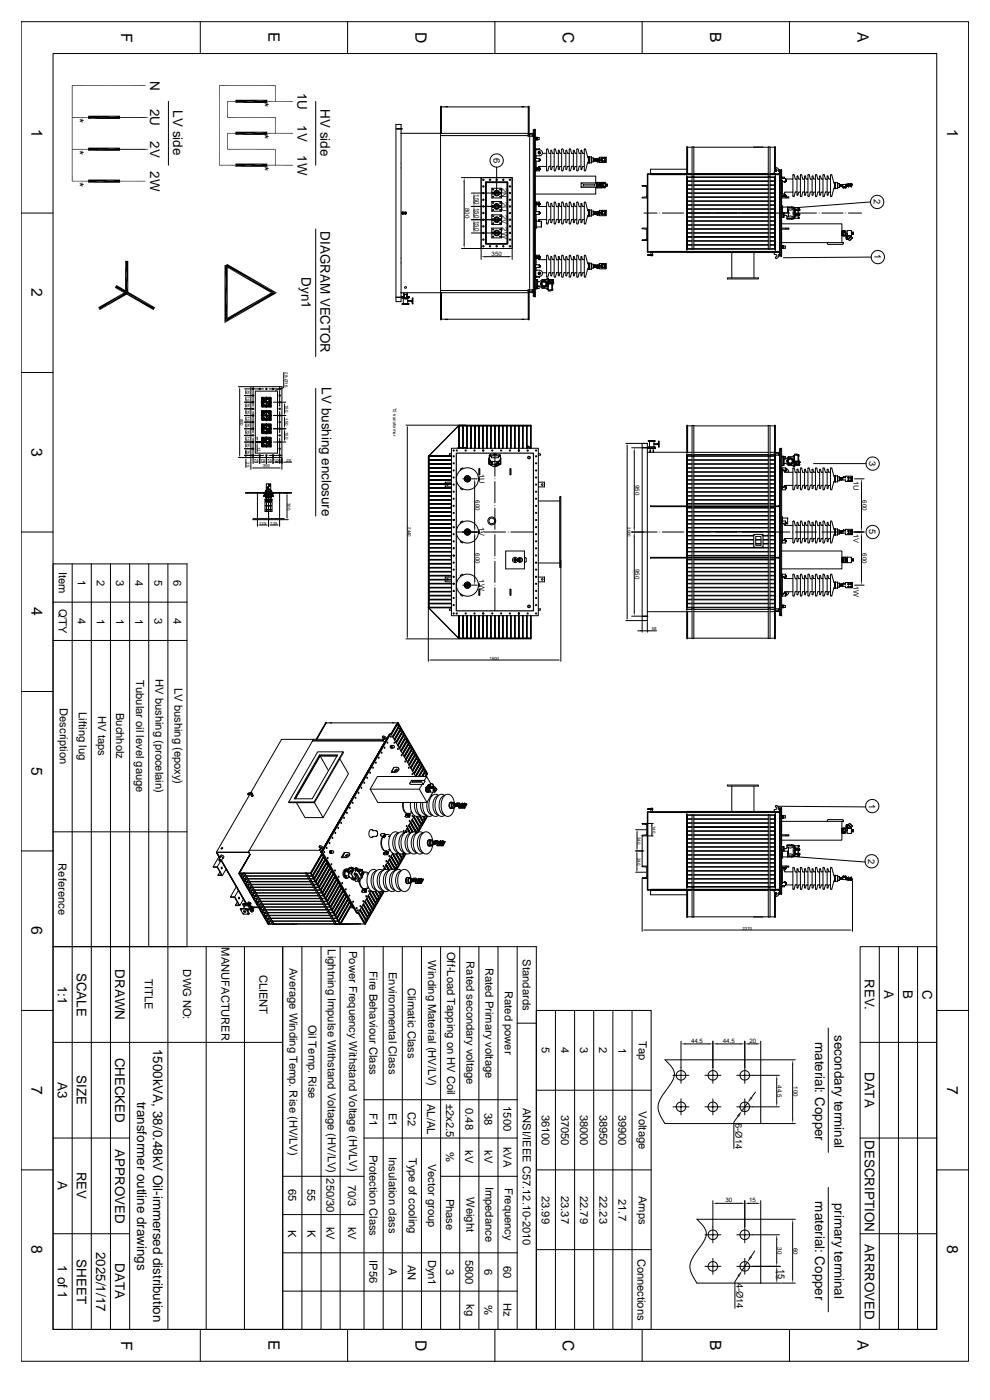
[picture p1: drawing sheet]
<svg xmlns="http://www.w3.org/2000/svg" width="297mm" height="420mm" viewBox="0 0 297 420" stroke-linecap="round" stroke-linejoin="round" font-family="sans-serif">
<defs><g id="words">
<g font-size="4.7">
<text x="36.3" y="9.9" transform="rotate(90 36.3 9.9)">F</text>
<text x="80.5" y="9.7" transform="rotate(90 80.5 9.7)">E</text>
<text x="124.7" y="9.6" transform="rotate(90 124.7 9.6)">D</text>
<text x="168.9" y="9.6" transform="rotate(90 168.9 9.6)">C</text>
<text x="213.1" y="9.7" transform="rotate(90 213.1 9.7)">B</text>
<text x="257.3" y="9.7" transform="rotate(90 257.3 9.7)">A</text>
<text x="9.5" y="38.7" transform="rotate(90 9.5 38.7)">1</text>
<text x="284.2" y="38.7" transform="rotate(90 284.2 38.7)">1</text>
<text x="9.5" y="86.6" transform="rotate(90 9.5 86.6)">2</text>
<text x="9.5" y="134.4" transform="rotate(90 9.5 134.4)">3</text>
<text x="9.5" y="182.3" transform="rotate(90 9.5 182.3)">4</text>
<text x="9.5" y="230.2" transform="rotate(90 9.5 230.2)">5</text>
<text x="9.5" y="278" transform="rotate(90 9.5 278)">6</text>
<text x="9.5" y="325.9" transform="rotate(90 9.5 325.9)">7</text>
<text x="284.2" y="325.9" transform="rotate(90 284.2 325.9)">7</text>
<text x="9.5" y="373.7" transform="rotate(90 9.5 373.7)">8</text>
<text x="284.2" y="373.7" transform="rotate(90 284.2 373.7)">8</text>
<text x="36.3" y="402.3" transform="rotate(90 36.3 402.3)">F</text>
<text x="80.5" y="402.2" transform="rotate(90 80.5 402.2)">E</text>
<text x="124.7" y="402.1" transform="rotate(90 124.7 402.1)">D</text>
<text x="168.9" y="402.1" transform="rotate(90 168.9 402.1)">C</text>
<text x="213.1" y="402.2" transform="rotate(90 213.1 402.2)">B</text>
<text x="257.3" y="402.2" transform="rotate(90 257.3 402.2)">A</text>
</g>
<g font-size="4">
<text x="45.1" y="24.2" transform="rotate(90 45.1 24.2)">N</text>
<text x="89.3" y="27.9" transform="rotate(90 89.3 27.9)">1U</text>
<text x="22.2" y="35.4" transform="rotate(90 22.2 35.4)">*</text>
<text x="45.1" y="32.6" transform="rotate(90 45.1 32.6)">2U</text>
<text x="52" y="33.2" transform="rotate(90 52 33.2)">LV side</text>
<text x="77.8" y="30.6" transform="rotate(90 77.8 30.6)">*</text>
<text x="96.2" y="32.8" transform="rotate(90 96.2 32.8)">HV side</text>
<text x="77.8" y="40.2" transform="rotate(90 77.8 40.2)">*</text>
<text x="89.3" y="37.6" transform="rotate(90 89.3 37.6)">1V</text>
<text x="22.2" y="45" transform="rotate(90 22.2 45)">*</text>
<text x="45.1" y="42.3" transform="rotate(90 45.1 42.3)">2V</text>
<text x="89.3" y="46.6" transform="rotate(90 89.3 46.6)">1W</text>
<text x="45.1" y="51.3" transform="rotate(90 45.1 51.3)">2W</text>
<text x="77.8" y="49.8" transform="rotate(90 77.8 49.8)">*</text>
<text x="22.2" y="54.5" transform="rotate(90 22.2 54.5)">*</text>
<text x="96.1" y="69.4" transform="rotate(90 96.1 69.4)">DIAGRAM VECTOR</text>
<text x="90.4" y="83.2" transform="rotate(90 90.4 83.2)">Dyn1</text>
<text x="96.6" y="116.3" transform="rotate(90 96.6 116.3)">LV bushing enclosure</text>
<text x="23.1" y="291.9" transform="rotate(90 23.1 291.9)">SCALE</text>
<text x="34.6" y="290.9" transform="rotate(90 34.6 290.9)">DRAWN</text>
<text x="259.5" y="293.8" transform="rotate(90 259.5 293.8)">REV.</text>
<text x="17.3" y="295.8" transform="rotate(90 17.3 295.8)">1:1</text>
<text x="265.3" y="297.1" transform="rotate(90 265.3 297.1)">A</text>
<text x="271" y="297.1" transform="rotate(90 271 297.1)">B</text>
<text x="276.8" y="297" transform="rotate(90 276.8 297)">C</text>
<text x="250.4" y="310.7" transform="rotate(90 250.4 310.7)">secondary terminal</text>
<text x="34.6" y="317.4" transform="rotate(90 34.6 317.4)">CHECKED</text>
<text x="46" y="314.8" transform="rotate(90 46 314.8)">1500kVA, 38/0.48kV Oil-immersed distribution</text>
<text x="244.6" y="312.7" transform="rotate(90 244.6 312.7)">material: Copper</text>
<text x="23.1" y="322.7" transform="rotate(90 23.1 322.7)">SIZE</text>
<text x="259.5" y="321.7" transform="rotate(90 259.5 321.7)">DATA</text>
<text x="17.4" y="324.8" transform="rotate(90 17.4 324.8)">A3</text>
<text x="41.2" y="330.6" transform="rotate(90 41.2 330.6)">transformer outline drawings</text>
<text x="34.6" y="344.9" transform="rotate(90 34.6 344.9)">APPROVED</text>
<text x="259.5" y="342.2" transform="rotate(90 259.5 342.2)">DESCRIPTION</text>
<text x="23.1" y="351.6" transform="rotate(90 23.1 351.6)">REV</text>
<text x="17.4" y="354.6" transform="rotate(90 17.4 354.6)">A</text>
<text x="244.6" y="360.6" transform="rotate(90 244.6 360.6)">material: Copper</text>
<text x="250.4" y="361" transform="rotate(90 250.4 361)">primary terminal</text>
<text x="23.1" y="377.9" transform="rotate(90 23.1 377.9)">SHEET</text>
<text x="28.8" y="375.7" transform="rotate(90 28.8 375.7)">2025/1/17</text>
<text x="259.5" y="373.3" transform="rotate(90 259.5 373.3)">ARRROVED</text>
<text x="17.4" y="379.7" transform="rotate(90 17.4 379.7)">1 of 1</text>
<text x="34.6" y="379.1" transform="rotate(90 34.6 379.1)">DATA</text>
</g>
<g font-size="3.4">
<text x="17.6" y="171.7" transform="rotate(90 17.6 171.7)">Item</text>
<text x="23.3" y="174.2" transform="rotate(90 23.3 174.2)">1</text>
<text x="29.1" y="174.1" transform="rotate(90 29.1 174.1)">2</text>
<text x="34.8" y="174" transform="rotate(90 34.8 174)">3</text>
<text x="40.6" y="174.1" transform="rotate(90 40.6 174.1)">4</text>
<text x="46.3" y="174" transform="rotate(90 46.3 174)">5</text>
<text x="52.1" y="174.1" transform="rotate(90 52.1 174.1)">6</text>
<text x="17.7" y="182.7" transform="rotate(90 17.7 182.7)">Q'TY</text>
<text x="23.3" y="185.6" transform="rotate(90 23.3 185.6)">4</text>
<text x="29.1" y="185.6" transform="rotate(90 29.1 185.6)">1</text>
<text x="34.8" y="185.6" transform="rotate(90 34.8 185.6)">1</text>
<text x="40.6" y="185.6" transform="rotate(90 40.6 185.6)">1</text>
<text x="46.3" y="185.5" transform="rotate(90 46.3 185.5)">3</text>
<text x="52.1" y="185.6" transform="rotate(90 52.1 185.6)">4</text>
<text x="46.6" y="203.9" transform="rotate(90 46.6 203.9)">HV bushing (procelain)</text>
<text x="40.9" y="204.1" transform="rotate(90 40.9 204.1)">Tubular oil level gauge</text>
<text x="52.4" y="206.5" transform="rotate(90 52.4 206.5)">LV bushing (epoxy)</text>
<text x="17.9" y="212.5" transform="rotate(90 17.9 212.5)">Description</text>
<text x="23.7" y="213.7" transform="rotate(90 23.7 213.7)">Lifting lug</text>
<text x="29.4" y="214.9" transform="rotate(90 29.4 214.9)">HV taps</text>
<text x="34.8" y="214" transform="rotate(90 34.8 214)">Buchholz</text>
<text x="17.6" y="259.1" transform="rotate(90 17.6 259.1)">Reference</text>
<text x="66.4" y="284.3" transform="rotate(90 66.4 284.3)">MANUFACTURER</text>
<text x="98.3" y="285" transform="rotate(90 98.3 285)">Lightning Impulse Withstand Voltage (HV/LV)</text>
<text x="104.8" y="285.4" transform="rotate(90 104.8 285.4)">Power Frequency Withstand Voltage (HVLV)</text>
<text x="134.2" y="285.6" transform="rotate(90 134.2 285.6)">Off-Load Tapping on HV Coil</text>
<text x="156.8" y="288" transform="rotate(90 156.8 288)">Standards</text>
<text x="43.4" y="294" transform="rotate(90 43.4 294)">TITLE</text>
<text x="54.9" y="291" transform="rotate(90 54.9 291)">DWG NO:</text>
<text x="77.9" y="292.5" transform="rotate(90 77.9 292.5)">CLIENT</text>
<text x="86.8" y="290.5" transform="rotate(90 86.8 290.5)">Average Winding Temp. Rise (HV/LV)</text>
<text x="110.9" y="291.5" transform="rotate(90 110.9 291.5)">Fire Behaviour Class</text>
<text x="116.6" y="291.7" transform="rotate(90 116.6 291.7)">Environmental Class</text>
<text x="128.5" y="288.3" transform="rotate(90 128.5 288.3)">Winding Material (HV/LV)</text>
<text x="140" y="288.5" transform="rotate(90 140 288.5)">Rated secondary voltage</text>
<text x="145.7" y="290.5" transform="rotate(90 145.7 290.5)">Rated Primary voltage</text>
<text x="122.4" y="296.5" transform="rotate(90 122.4 296.5)">Climatic Class</text>
<text x="151.4" y="297.4" transform="rotate(90 151.4 297.4)">Rated power</text>
<text x="92.6" y="307.5" transform="rotate(90 92.6 307.5)">Oil Temp. Rise</text>
<text x="162.6" y="314.3" transform="rotate(90 162.6 314.3)">5</text>
<text x="168.3" y="314.3" transform="rotate(90 168.3 314.3)">4</text>
<text x="174.1" y="314.3" transform="rotate(90 174.1 314.3)">3</text>
<text x="179.8" y="314.3" transform="rotate(90 179.8 314.3)">2</text>
<text x="185.6" y="314.4" transform="rotate(90 185.6 314.4)">1</text>
<text x="191.6" y="312.4" transform="rotate(90 191.6 312.4)">Tap</text>
<text x="110.9" y="334" transform="rotate(90 110.9 334)">F1</text>
<text x="116.6" y="333.9" transform="rotate(90 116.6 333.9)">E1</text>
<text x="122.4" y="333.7" transform="rotate(90 122.4 333.7)">C2</text>
<text x="128.1" y="331.3" transform="rotate(90 128.1 331.3)">AL/AL</text>
<text x="133.9" y="331.3" transform="rotate(90 133.9 331.3)">±2x2.5</text>
<text x="139.6" y="332.5" transform="rotate(90 139.6 332.5)">0.48</text>
<text x="145.4" y="333.9" transform="rotate(90 145.4 333.9)">38</text>
<text x="151.1" y="332" transform="rotate(90 151.1 332)">1500</text>
<text x="156.8" y="332.5" transform="rotate(90 156.8 332.5)">ANSI/IEEE C57.12.10-2010</text>
<text x="162.6" y="334.5" transform="rotate(90 162.6 334.5)">36100</text>
<text x="168.3" y="334.5" transform="rotate(90 168.3 334.5)">37050</text>
<text x="174.1" y="334.5" transform="rotate(90 174.1 334.5)">38000</text>
<text x="179.8" y="334.5" transform="rotate(90 179.8 334.5)">38950</text>
<text x="185.6" y="334.5" transform="rotate(90 185.6 334.5)">39900</text>
<text x="191.7" y="333.5" transform="rotate(90 191.7 333.5)">Voltage</text>
<text x="110.9" y="346.5" transform="rotate(90 110.9 346.5)">Protection Class</text>
<text x="116.7" y="347.2" transform="rotate(90 116.7 347.2)">Insulation class</text>
<text x="122.7" y="347.5" transform="rotate(90 122.7 347.5)">Type of cooling</text>
<text x="133.9" y="345.8" transform="rotate(90 133.9 345.8)">%</text>
<text x="139.6" y="345.2" transform="rotate(90 139.6 345.2)">kV</text>
<text x="145.4" y="345.2" transform="rotate(90 145.4 345.2)">kV</text>
<text x="151.1" y="344.1" transform="rotate(90 151.1 344.1)">kVA</text>
<text x="98" y="353.7" transform="rotate(90 98 353.7)">250/30</text>
<text x="128.5" y="349.2" transform="rotate(90 128.5 349.2)">Vector group</text>
<text x="86.5" y="356.9" transform="rotate(90 86.5 356.9)">65</text>
<text x="92.3" y="356.9" transform="rotate(90 92.3 356.9)">55</text>
<text x="104.4" y="355.5" transform="rotate(90 104.4 355.5)">70/3</text>
<text x="133.9" y="359.7" transform="rotate(90 133.9 359.7)">Phase</text>
<text x="140" y="359.3" transform="rotate(90 140 359.3)">Weight</text>
<text x="145.7" y="356.1" transform="rotate(90 145.7 356.1)">Impedance</text>
<text x="151.4" y="356.5" transform="rotate(90 151.4 356.5)">Frequency</text>
<text x="162.6" y="358.9" transform="rotate(90 162.6 358.9)">23.99</text>
<text x="168.3" y="358.9" transform="rotate(90 168.3 358.9)">23.37</text>
<text x="174.1" y="358.9" transform="rotate(90 174.1 358.9)">22.79</text>
<text x="179.8" y="358.9" transform="rotate(90 179.8 358.9)">22.23</text>
<text x="185.6" y="359.9" transform="rotate(90 185.6 359.9)">21.7</text>
<text x="191.6" y="358.9" transform="rotate(90 191.6 358.9)">Amps</text>
<text x="86.5" y="369" transform="rotate(90 86.5 369)">K</text>
<text x="92.3" y="369" transform="rotate(90 92.3 369)">K</text>
<text x="98" y="368.2" transform="rotate(90 98 368.2)">kV</text>
<text x="104.4" y="368.2" transform="rotate(90 104.4 368.2)">kV</text>
<text x="191.3" y="377.7" transform="rotate(90 191.3 377.7)">Connections</text>
<text x="110.9" y="378.2" transform="rotate(90 110.9 378.2)">IP56</text>
<text x="116.6" y="380.6" transform="rotate(90 116.6 380.6)">A</text>
<text x="122.4" y="379.6" transform="rotate(90 122.4 379.6)">AN</text>
<text x="128.5" y="378" transform="rotate(90 128.5 378)">Dyn1</text>
<text x="133.9" y="380.8" transform="rotate(90 133.9 380.8)">3</text>
<text x="139.6" y="378" transform="rotate(90 139.6 378)">5800</text>
<text x="145.4" y="380.8" transform="rotate(90 145.4 380.8)">6</text>
<text x="151.1" y="379.9" transform="rotate(90 151.1 379.9)">60</text>
<text x="140" y="391.5" transform="rotate(90 140 391.5)">kg</text>
<text x="145.4" y="391.7" transform="rotate(90 145.4 391.7)">%</text>
<text x="151.1" y="391.1" transform="rotate(90 151.1 391.1)">Hz</text>
</g>
<g font-size="2.8">
<text x="148" y="47.4" transform="rotate(90 148 47.4)">6</text>
<text x="262.2" y="59.8" transform="rotate(90 262.2 59.8)">2</text>
<text x="262.4" y="76.4" transform="rotate(90 262.4 76.4)">1</text>
<text x="260.8" y="138.4" transform="rotate(90 260.8 138.4)">3</text>
<text x="260.8" y="158.9" transform="rotate(90 260.8 158.9)">5</text>
<text x="260.7" y="241.1" transform="rotate(90 260.7 241.1)">1</text>
<text x="260.5" y="257.7" transform="rotate(90 260.5 257.7)">2</text>
<text x="220.7" y="337" transform="rotate(90 220.7 337)">6-Ø14</text>
<text x="233.5" y="380.9" transform="rotate(90 233.5 380.9)">15</text>
<text x="221" y="385" transform="rotate(90 221 385)">4-Ø14</text>
</g>
<g font-size="2.2">
<text x="150.6" y="56.5" transform="rotate(90 150.6 56.5)">2N 2U 2V 2W</text>
<text x="143.8" y="142.2" transform="rotate(90 143.8 142.2)">1U</text>
<text x="256.1" y="144.3" transform="rotate(90 256.1 144.3)">1U</text>
<text x="143.8" y="158.2" transform="rotate(90 143.8 158.2)">1V</text>
<text x="256.1" y="160.3" transform="rotate(90 256.1 160.3)">1V</text>
<text x="143.8" y="173.9" transform="rotate(90 143.8 173.9)">1W</text>
<text x="256.1" y="175.9" transform="rotate(90 256.1 175.9)">1W</text>
</g>
<g font-size="1.9">
<text x="142.5" y="58.3" transform="rotate(90 142.5 58.3)">150</text>
<text x="139.6" y="62.4" transform="rotate(90 139.6 62.4)">800</text>
<text x="142.5" y="62.3" transform="rotate(90 142.5 62.3)">150</text>
<text x="142.5" y="66.3" transform="rotate(90 142.5 66.3)">150</text>
<text x="147.5" y="76.7">350</text>
<text x="190.6" y="145.5" transform="rotate(90 190.6 145.5)">950</text>
<text x="142.7" y="150.1" transform="rotate(90 142.7 150.1)">600</text>
<text x="258.8" y="150.1" transform="rotate(90 258.8 150.1)">600</text>
<text x="142.7" y="166.1" transform="rotate(90 142.7 166.1)">600</text>
<text x="258.8" y="166.1" transform="rotate(90 258.8 166.1)">600</text>
<text x="190.6" y="170.7" transform="rotate(90 190.6 170.7)">950</text>
<text x="207.3" y="313">44.5</text>
<text x="216.9" y="313">44.5</text>
<text x="224.8" y="313">20</text>
<text x="233.3" y="325.7" transform="rotate(90 233.3 325.7)">44.5</text>
<text x="238.1" y="326" transform="rotate(90 238.1 326)">100</text>
<text x="217.6" y="360.9">30</text>
<text x="224.8" y="360.9">15</text>
<text x="233.3" y="374.3" transform="rotate(90 233.3 374.3)">30</text>
<text x="238.1" y="374.5" transform="rotate(90 238.1 374.5)">60</text>
</g>
<g font-size="1.3">
<text x="85.4" y="111.8" transform="rotate(90 85.4 111.8)">28-Ø16</text>
<text x="73.9" y="117" transform="rotate(90 73.9 117)">75</text>
<text x="73.9" y="119" transform="rotate(90 73.9 119)">75</text>
<text x="72.1" y="125.6" transform="rotate(90 72.1 125.6)">800</text>
<text x="73.9" y="121" transform="rotate(90 73.9 121)">75</text>
<text x="73.9" y="123" transform="rotate(90 73.9 123)">75</text>
<text x="73.9" y="125" transform="rotate(90 73.9 125)">75</text>
<text x="85.5" y="121.6" transform="rotate(90 85.5 121.6)">150</text>
<text x="85.5" y="125.6" transform="rotate(90 85.5 125.6)">150</text>
<text x="117.9" y="122.3" transform="rotate(90 117.9 122.3)">T2 transformer</text>
<text x="73.9" y="127" transform="rotate(90 73.9 127)">75</text>
<text x="73.9" y="129" transform="rotate(90 73.9 129)">75</text>
<text x="73.9" y="131" transform="rotate(90 73.9 131)">75</text>
<text x="85.5" y="129.6" transform="rotate(90 85.5 129.6)">150</text>
<text x="73.9" y="132.9" transform="rotate(90 73.9 132.9)">75</text>
<text x="73.9" y="134.9" transform="rotate(90 73.9 134.9)">75</text>
<text x="77.3" y="134.1" transform="rotate(90 77.3 134.1)">12</text>
<text x="73.9" y="138.7" transform="rotate(90 73.9 138.7)">25</text>
<text x="76.2" y="138.6">75</text>
<text x="78.2" y="138.6">75</text>
<text x="78.8" y="140.3">350</text>
<text x="80.2" y="138.6">75</text>
<text x="82.1" y="138.6">100</text>
<text x="86" y="138.6">25</text>
<text x="86.3" y="150.9" transform="rotate(90 86.3 150.9)">300</text>
<text x="77.8" y="157.4">125</text>
<text x="81.1" y="157.4">125</text>
<text x="122.4" y="158.2" transform="rotate(90 122.4 158.2)">2440</text>
<text x="188.3" y="158.2" transform="rotate(90 188.3 158.2)">2000</text>
<text x="195.6" y="189.2">58</text>
<text x="146.9" y="197.9">1600</text>
<text x="191.3" y="251.1" transform="rotate(90 191.3 251.1)">240</text>
<text x="195.8" y="247.9" transform="rotate(90 195.8 247.9)">140</text>
<text x="191.3" y="257.5" transform="rotate(90 191.3 257.5)">240</text>
<text x="222.8" y="279">2370</text>
</g>
</g></defs>
<g fill="none" stroke="#000" stroke-width=".3">
<path d="M6.3 6.5h284.3v402h-284.3zM15.9 16.1h265.2v382.9h-265.2zM60.1 6.5v9.6M104.3 6.5v9.6M148.5 6.5v9.6M192.7 6.5v9.6M236.9 6.5v9.6h44.2M21.6 25.6h22.1M21.7 25.5v28.9h4.7M21.7 35.2h22.6M50.5 30.4v19.2M65.8 25.6h16.9"/>
<path d="M65.8 25.5v24.1h4.8M68.1 35.2h14.6M70.6 30.4h-2.4v4.9M70.6 40h-2.4v4.9M80.2 30.4h7.7M80.2 40h7.7M82.6 25.5v4.9M82.6 35.1v4.9M94.7 30.4v19.2M118.8 37.3h1.5v53.2h-1.5zM118.8 38.7h2M132.3 32.1l-.1 7.9"/>
<path d="M132.4 32.1l-.1 7.9M133.8 32h.5M133.8 32.1h.5M156.6 32h.6M156.6 32l.6 .1M156.6 32v.1M158.5 32.1l.1 7.9M158.6 32.1l.1 7.9M160 39.8l-.2 .3h-1.1M160 39l.2-.1v50h-.2zM160.2 39.2h.2M160.4 38.8h.2v50.3h-.2z"/>
<path d="M21.7 44.8h22.7M36 54.4h7.7M68.1 44.8h14.6M80.2 49.6h7.7M82.6 44.7v4.9M120.3 40h12.2M132.2 40.7v47.1h26.5v-.4M132.4 40v-7.9h26.1v7.9M132.5 40h.1M138.5 53.3h15.2v21.3h-15.2M139.3 54.6v18.6M141.4 57.9h6.1"/>
<path d="M142.2 59.3v1.3M144.4 53.3h9.3v21.3h-9.3zM144.4 53.3v24.5M145.7 54.6h6.6v18.6h-6.6zM145.9 54.8h6.3v18.3h-6.3zM147.6 56.5h2.8l.1 2.9h-2.9zM147.7 57.7h2.6zM147.7 57.7v.5l.1-.4M147.8 58l2.5 .2h-2.6M148.2 58.2a.85 .85 0 0 0 .8 .6 .85 .85 0 0 0 .8-.6M148.2 57.7a.85 .85 0 0 1 .8-.6 .85 .85 0 0 1 .8 .6M148.3 58.2a.76 .76 0 0 0 .7 .5 .76 .76 0 0 0 .7-.5"/>
<path d="M148.3 57.7a.76 .76 0 0 1 .7-.5 .76 .76 0 0 1 .7 .5M148.4 57.7a.62 .62 0 0 1 .6-.4 .62 .62 0 0 1 .6 .4M148.4 58.2a.63 .63 0 0 0 .6 .4 .63 .63 0 0 0 .6-.4M149 50.2v7.7M150.2 57.8v.2M150.3 57.7v.5M158.8 40.5h.1M158.7 40h-26.5v.7h26.2M158.7 40v.5M158.8 40.5l.1 .4M158.8 40.9h.1M158.9 40.4v.1"/>
<path d="M158.9 40.9v46.1M159.7 40.5v.4h-.8M159.7 40.9h.3M160 40.5h-1.6v.4h.3M160.6 52.9h18.1l.1 1.9M160.6 44.9l.2 1.9M160.6 47.7h1.1M160.6 48.3h1.1M160.6 44.7h.2M160.6 50.4l.8 .1M160.6 50.5h.8M160.6 44.7h1.2"/>
<path d="M160.6 51.2h1.2M160.7 41.3l.5-.1v.8l-.5-.1M160.8 44.9h1M160.8 50.5v.3M160.8 44.8h.1M160.8 50.8h.1M160.8 44.7l.1 .2M160.8 44.8l.1 .1M160.8 51.2h.1M160.8 50.8v.1M160.9 50.4v.1M160.9 50.5v.3"/>
<path d="M160.9 46.8v.8M160.9 48.4v2M160.9 50.8v.1M160.9 41.2v.8M160.9 50.5l.1 .3M160.9 50.5v.4M161 50.5v.3M161 50.8v.1M161.1 50.5v.3M161.1 50.8v.1M161.2 50.5v.3M161.2 50.5v.4"/>
<path d="M161.2 41.3h.1M161.2 41.9h.1M161.2 50.5h-.1M161.2 50.8v.1M161.2 50.5l.1 .3M161.3 50.5v.3M161.3 50.8v.1M161.3 50.5l-.1 .4M161.3 50.9l-.5 .3M161.4 50.5v.3M161.4 50.5h.3M161.4 50.5h.1"/>
<path d="M161.4 50.9h-.8M161.4 50.9l-.6 .3M161.4 50.8v.1M161.4 50.6v.1M161.4 50.5v.3v-.3M161.4 50.5l.1 .1M161.4 50.6l.1 .1M161.5 50.6v.1M161.5 50.6l-.1 .3M161.6 45.6l.1-.1-.1 .4M161.6 50.1l-.1 .3 .2 .1M161.6 45.9l.1 .1"/>
<path d="M161.6 50l.1 .2M161.6 50l.1 .1M161.7 46h.5M161.7 41.3h-.5v.6h.5M161.7 45.8l-.1 .1M161.7 48.3l.1 .1M161.7 50.5l.1 .7M161.7 50.5h.4M161.7 50.2l.1 .3M161.7 50.1l.1 .1M161.7 50.1v.1M161.7 50.5h.1"/>
<path d="M161.8 44.7h.1M161.8 41.3v.6M161.8 44.7v.2M161.8 45.8h-.1M161.8 50.9v.3M161.8 50.8l.3 .1M161.8 48.4h.1M161.8 50.9h.1M161.8 51.2v.1M161.8 44.9a.92 .92 0 0 1 1 1 .92 .92 0 0 1-1 .9h-1.2M161.8 47.8l.1 .3M161.8 50.6l.1 .2"/>
<path d="M161.8 45.5l-.1 .3M161.8 47.6l-.1 .1M161.8 47.6l-.1 .7M161.8 50.9v-.5v.8M161.8 48.1h.3M161.8 47.8h.3M161.8 50.8l.1 .1M161.9 50.5v.3M161.9 47.8v.3M161.9 47.8l.1 .3M161.9 50.8v.1M162 47.8v.3"/>
<path d="M162 50.5v.3M162 50.5v.4M162 47.8l.1 .3M162 50.5l.1 .3M162.1 47.8v.3M162.1 50.5v.3M162.1 50.8v.1M162.1 50.5v.4M162.1 50.8h.1M164 46h-1.2M164 50l-2.4 .1M165.3 46.1l-.6-.1-.3-1.2-.3-.1v6.6l.3-.1 .3-1.2"/>
<path d="M165.3 49.9l-.6 .1M165.8 46l-.5-.9v5.8l.4-.9h.6M166.3 46h-.5M167.5 46.1l-.5-.1-.3-1.2-.3-.1v6.6l.3-.1 .3-1.2M167.5 49.9l-.5 .1M168.1 46l-.5-.9v5.8l.4-.9h.5M168.5 46h-.4M169.8 46.1l-.6-.1-.3-1.2-.3-.1v6.6l.3-.1 .3-1.2M169.8 49.9l-.6 .1M169.8 45.2v5.6M169.8 45.2l.2-.1 .4 .9M170.8 50h-.5l-.3 .8h-.2"/>
<path d="M170.8 46h-.4M172 46.1l-.5-.1-.3-1.2-.3-.1v6.6l.3-.1 .3-1.2M172 49.9l-.5 .1M172 45.2v5.6M172 45.2l.3-.1 .3 .9M173.1 50h-.6l-.2 .8h-.3M173.1 46h-.5M173.7 46l-.3-1.2-.2-.1v6.6l.2-.1 .3-1.2M173.8 46l.5 .1M174.3 49.9l-.5 .1M174.4 54.9v1.3l.2-.2M174.6 55.2l-.2-.3h4.7l-.2 .3"/>
<path d="M174.9 46l-.5-.9v5.8l.4-.9h.5M175 55.3h3.5v.5h-3.5zM175.3 46h-.4M176.5 47.2h-.2l-.6-2.4-.3-.1v6.6l.3-.1 .6-2.4 .2-.1M176.6 47.2v1.6M176.6 48.9h.1M176.7 47l-.1 .1M176.7 47h.1M176.7 47v1.9M176.8 47v.1M176.8 47v1.9M176.8 48.9h-.1"/>
<path d="M176.8 47.1h.6M176.8 47.1v1.8M177.4 47.1h.1M177.4 48.8v.1M177.4 47.1v1.8h-.6M177.4 47.1v1.7M177.5 47.4h.1M177.5 47.4h.5M178 47.4h.1M178 47.4v1.2h-.5M178 47.6h.1M178 47.7l.1 .5"/>
<path d="M178 47.7h.5M178 48.3h.1M178 47.6v.7M178.1 48.2h.4v.1h-.4zM178.1 47.8h.4v.4M178.1 47.6l-.1 .1M178.5 47.6v.1M178.5 48.1v.1M178.5 48.2l.2 .1M178.5 47.7h.2M178.5 48.3h.1M178.5 47.7h.1"/>
<path d="M178.5 47.8h.2v.4h-.2zM178.5 47.8v.1M178.7 47.8l1.3-.2-.1 .3M178.7 48.1l1.3 .1-.1 .1M178.7 47.8v.1M178.7 48.3h.1M178.7 47.6v.1M178.7 48.2v.1M178.8 56.3l-.1 1.9h-18.1M178.8 56.3l.1 .1M178.8 56.2l.1 .2M178.9 54.8l2.7-.1v.3"/>
<path d="M178.9 54.8h-.1M178.9 54.8v.1M178.9 56l.2 .2h-4.7M179.1 48.2h.1M179.1 48.2v.1M179.1 48.4v.1M179.1 47.7v.1M179.2 48.4h.1M179.1 48.3v.2M179.1 47.8v.1M179.1 48v.3M179.1 47.8h1.4"/>
<path d="M179.1 47.9h.8M179.1 48h.8M179.2 47.7h-.1M179.2 47.9v.1M179.2 48.5h.1M179.2 48.5v.1M179.2 54.8v1.5M179.2 56.3h.1M179.2 54.7v1.7M179.2 54.8h.1M179.2 47.7h.2zM179.2 47.7h.1"/>
<path d="M179.3 48.3v.2zM179.3 47.7h.1M179.3 48.4l.1 .1M179.3 47.9v.1M179.3 48.5h.1M179.3 48.5v.1M179.4 56.2h.1M179.4 54.8h.1M179.4 48.2l-.2 .1M179.4 48.4v.1M179.4 47.7v.1M179.4 48.2h-.3"/>
<path d="M179.5 55.5l.1 .1zM179.6 55.5v.1M179.6 48.2v.1M179.6 48.2h.1M179.6 48.4v.1M179.6 47.7h.1M179.6 47.7v.1M179.7 48.4h.1M179.7 48.3h.2zM179.7 48.3h-.5v.1M179.7 48.3v.2M179.7 47.9v.1"/>
<path d="M179.7 48.5v.1M179.7 48.5h.1M179.8 47.7h.1M179.7 55.2l.3 .1M179.7 55h.1M179.7 56.1h.1M179.8 55.8v.5M179.8 56.2h.1M179.8 54.9h.1M179.8 54.8v.4M179.8 47.6v-.4h2.1v1.6h-2.1v-.3M179.8 48.3v.1"/>
<path d="M179.8 47.9v.1M179.8 48.5h.1M179.9 48.3v.2M179.9 48l.6 .2M179.9 48.5h.1M179.9 48.2v.1M179.9 54.9l.1 .4M179.9 47.7v.1M179.9 54.9v.4M179.9 55.8v.4M179.9 48.4v.1M179.9 48.2h-.3"/>
<path d="M180 55.1h.4M180 55.6v.1M180 55.2h.3M180 55.9h.1M180 55.3v.2M180 55.2h.6M180 55.2h.1M180.3 55.4l-.3 .1M180.3 55.3l-.3 .1M180.3 55.7v.1M180.3 55.8l-.6 .1M180.3 55.2v.1"/>
<path d="M180.3 55.9h.1M180.3 55.3v.2zM180.3 55.9l-.3-.1-.1 .4M180.3 55.2h.1M180.3 55.6v.3M180.3 55.4v.2zM180.3 55.8h.1M180.3 54.8l.1 .4M180.4 55.3v.1M180.4 55.3l-.1 .1M180.4 55.5l-.1 .2-.3-.2M180.4 55.8h.1"/>
<path d="M180.4 55.3h.1M180.4 55.9h.1M180.4 55.4l-.1 .4zM180.4 55.2v.7zM180.4 55.9l-.1 .4M180.4 56l-.4 .1M180.5 47.8h.1M180.5 47.8v.4M180.5 55.8h.1M180.5 48.2h.1M180.6 55.8l.2 .3 .6 .1M180.6 48.3v.2"/>
<path d="M180.6 47.5v.2M180.6 55.3h-.1M180.6 55.5l.3 .6M180.6 55.9h-.6M180.6 48.5h.2M180.6 48.2v.1M180.6 48.2h.2M180.6 47.4v.1M180.6 47.4h.2M180.6 47.7h.2M180.7 55.1l.3-.2-.4 .5 .1 .6 .3 .2a.66 .66 0 0 1-.3-1.1zM180.8 48.2l.1 .1"/>
<path d="M180.8 47.4v.3M180.9 55l-.3 .5M180.9 48.3l-.1 .2M181.1 55.1a.49 .49 0 0 1 .7 .4 .49 .49 0 0 1-.7 .5zM181.3 55.2a.36 .36 0 0 1 .5 .1 .36 .36 0 0 1-.1 .5 .36 .36 0 0 1-.5-.1zM181.3 48.3l.1 .2M181.3 47.5l.1 .2M181.4 54.9l-.6 .1-.2 .3M181.4 48.2l-.1 .1M181.4 48.5h.2M181.4 47.4h.2M181.4 47.7h.2"/>
<path d="M181.4 47.4l-.1 .1M181.4 48.2h.2M181.6 48.2l.1 .1M181.6 56.1v.3h-2.7M181.6 47.4v.3M181.7 48.3l-.1 .2M181.8 55.2h.3M181.8 55.8h.3M181.8 55.3h.3M182.1 55.4h.1M182.1 55.2l.1 .1M182.2 55.7l-.1 .1"/>
<path d="M182.2 55.8l-.4 .1M182.2 55.3v.5M194.2 55.7h-1.5v.2l1.1 .1 .3 .2-.1 2.7-1.3 .5h1.5M194.3 52.2h12.1v.1h-12v23.2h12v.2l-12.2-.1zM206.1 50.8h-10.9v1.3h10.9M206.1 52.3v23.2M206.1 53.1h.2M206.1 52.1h1.5M206.2 44.2l-.1 7.9M206.3 53.2l1.3 .1M206.3 54.4h1.3M206.3 55.6h1.3"/>
<path d="M206.3 56.8h1.3M206.3 58h1.3M206.3 59.2h1.3M206.3 53.1v21.7M206.3 44.2l-.1 7.9M206.3 44.2v7.9M206.3 44.2h1.3M207.6 44.1h.6v9h-.6zM207.6 53.1h.6v21.7h-.6zM207.6 53.1h-1.3M207.6 54.3h-1.3M207.6 55.5h-1.3"/>
<path d="M207.6 56.7h-1.3M207.6 57.9h-1.3M207.6 59.1h-1.3M207.6 53.1h.1M208.2 55.5h22.3M208.2 57.9h22.3M208.2 53.3h22.3M208.2 54.3h22.3M208.2 59.1h22.3M208.2 53.1h.1M208.2 53.1h22.3M208.2 54.4h22.3"/>
<path d="M208.2 55.6h22.3M208.2 56.8h22.3M208.2 56.7h22.3M208.2 58h22.3M208.2 59.2h22.3M208.2 52.1h22.3M208.2 44.2h22.3M226.1 44.2h2.8M230.5 44.1h.5v9h-.5zM230.5 53.1h.5v21.7h-.5zM230.5 53.1h.1M231 53.1h1.4"/>
<path d="M231 54.3h1.4M231 55.5h1.4M231 57.9h1.4M231 59.1h1.4M231 44.2h1.4v7.3M231 52.1h1.6v23.6M231 53.1h.1M231 56.7h1.4M232.4 51.6l-.1 .5M232.4 44.2l.1 7.3M232.4 53.2l-1.4 .1M232.4 56.8h-1.4"/>
<path d="M232.4 58h-1.4M232.4 59.2h-1.4M232.4 53.1v21.7M232.4 53.1h.2M232.4 54.4h-1.4M232.4 55.6h-1.4M232.5 44.2l.1 7.3M232.6 51.5h-.2M232.6 50.8h.4M232.6 52.2h1.1M232.7 50.7l.4 .5-.5 .3M232.7 50.7v-.3a.62 .62 0 0 1 .7 .1 .62 .62 0 0 1 .2 .6"/>
<path d="M233.2 51.2l-.4 .2M233.6 50.8l.3 .3M233.6 51.1l.2 .4M233.8 51.5l.1 .1M233.9 51.9l-.2 .3M233.9 51.9l-.3 .3M233.9 51h.2v25.8h-.2zM234.1 51.3h.2M234.3 50.9h.2v26.1h-.2zM234.5 59.2l2.2-.1v.3l-2.2-.1M234.5 53.2h.2M234.5 58.2h.2"/>
<path d="M234.5 59h.3M234.5 58.6h.8M234.5 54.3h.2M234.5 54.2h.2M234.7 58.8v.2zM234.7 58.8h.1M234.7 58.6v.4M234.7 54.2v.1M234.7 58.7v.3M234.7 54.3l.6 .2M234.7 53.6h-.2M234.7 58.6v.1"/>
<path d="M234.7 53.6h1M234.7 53.3l.6-.1 .2 .4M234.7 58.6l.1 .4M234.7 58.7l.1 .3M234.7 53.2v.4M234.7 54.3v3.9M234.8 58.7v.3M234.8 58.6l-.1 .1M234.8 58.6v.4M234.8 58.6v.1M234.8 58.6l.1 .4M234.8 58.7l.1 .2"/>
<path d="M234.8 58.6l.1 .3M234.9 58.7v.2zM234.9 58.6v.3M234.9 58.7l.1 .2M235 58.6v.3M235 58.7v.2M235 58.6l.1 .3M235 58.7l.1 .2M235.1 58.6l-.1 .1M235.1 58.7v.1zM235.1 58.6v.3M235.1 58.7v.1"/>
<path d="M235.1 58.7l.1 .1M235.1 58.6v.2M235.2 58.7v.1M235.2 58.6v.2M235.2 58.8l-.5 .3M235.3 58.6v.2M235.3 58.7v.1M235.3 58.8h-.1M235.3 54.5v.1M235.3 58.7h.1M235.3 58.6v.1M235.3 54.6h.1"/>
<path d="M235.3 58.5v.3M235.4 58.5v-.2h.2l.1 .8M235.7 54.3h.1M235.7 53.6v.7M235.7 54.3v.4l-.4-.1M235.7 59h.3M235.7 58.5h.1M235.7 53.6h.1M235.7 58.9v.1M235.7 54.3v.2zM235.7 54.3h.3M235.7 58.5v.6"/>
<path d="M235.7 59v-.2v.3M235.7 54v.3M235.7 58.6l.1 .4M235.7 58.7l.1 .3M235.7 54l.1 .3M235.7 58.6v.1M235.8 54v.3M235.8 58.6v.4M235.8 58.7v.3M235.8 58.7l.1 .3M235.8 54l.1 .3M235.9 58.6v.4"/>
<path d="M235.9 58.7v.3M235.9 54v.3M235.9 58.6v.1M235.9 58.6l.1 .4M235.9 58.7l.1 .3M236 54v.3M236 58.7h.1M236 58.6v.4M236 58.6l-.3 .1v.3M236 54h-.3v.3M237.9 57.7h-2.4l-.2 .5-.6-.1M237.9 53.7h-2.2"/>
<path d="M239.1 53.8l-.5-.1-.3-1.2-.3-.1v6.6l.3-.1 .3-1.2 .5-.1M239.1 57.6h.1M239.1 53.8h.1M240.2 53.7h-.6l-.4-.9v5.8l.4-.9h.6M241.4 53.8l-.6-.1-.3-1.2-.2-.1v6.6l.2-.1 .3-1.2 .6-.1M241.4 57.6h.1M241.4 53.8h.1M242.4 53.7h-.5l-.4-.9v5.8l.4-.9h.5M243.6 53.8l-.5-.1-.3-1.2-.3-.1v6.6l.3-.1 .3-1.2 .5-.1M243.6 57.6h.1M243.7 53.8h-.1M244.7 53.7h-.6l-.4-.9v5.8l.4-.9h.6"/>
<path d="M245.9 53.8l-.5-.1-.3-1.2-.3-.1v6.6l.3-.1 .3-1.2 .5-.1M246.9 53.7h-.5l-.4-.9v5.8l.4-.9h.5M248.2 53.8l-.6-.1-.3-1.2-.3-.1v6.6l.3-.1 .3-1.2 .6-.1M249.1 53.7h-.5l-.4-.9v5.8l.4-.9h.6M249.2 53.7h-.1M250.4 55l-.2-.1-.6-2.4-.3-.1v6.6l.3-.1 .6-2.4 .2-.1M250.5 54.9v1.6M250.5 56.6h.1M250.5 54.8h.1M250.5 54.8v1.8M250.6 54.8h.1M250.6 54.8v1.8"/>
<path d="M250.7 56.6h-.2M250.7 54.8h.6M250.7 56.6h.6M250.7 54.8v1.8M251.3 54.8h.1M251.3 54.8v1.8M251.3 56.6h.1M251.3 56.3h.1M251.4 55.1h-.1M251.4 55.1h.5M251.4 56.3h.5M251.9 55.1h.1"/>
<path d="M251.9 56.3h.1M251.9 55.3h.1M251.9 55.1v1.2M251.9 55.3v.8M251.9 55.4h.1M251.9 56h.1M252.3 55.4h.1M252.3 56h.1M252.4 55.7h.2v.3h-.2zM252.4 55.5l-.1 .5h-.4v-.3l.5-.1v.2M252.4 55.5h.2M252.4 55.5l-.5-.1v.3"/>
<path d="M252.4 55.4v.2M252.4 55.9v.1M252.6 55.7v.1M252.6 55.4v.1M252.6 55.5h.3M252.6 55.5v.1M252.9 55.9l-.3 .1M253 56.2v.1M253 56.2l.1 .1M253 56.1v.1M253 56.3h.2M253 56.1h.2"/>
<path d="M253.1 56.1h.1M253.1 56.3h.1M253.2 56.1v.1M253.2 56.2v.1M253.5 56.2l.1 .1M253.6 56.1l-.1 .1M253.6 56.1h.1M253.6 56.3h.1M253.7 55.5v.2l.2-.2M253.7 55.4l2.1-.1v.2zM253.7 56.1l.1 .1M253.7 55.4h-.8v1h.9l.1-.4"/>
<path d="M253.8 56.2l-.1 .1M253.9 55.7v.3h-1M253.9 55.9h.5M254.4 55.5v.4M254.4 55.1l.2 .1M254.4 55.6v.2l.2-.2M254.4 55.8h.1M254.4 55.2v.1M254.5 56h.2M254.5 55.8v.2M254.5 56v.1M254.5 55.6h.2z"/>
<path d="M254.5 55.8h.1M254.6 55.1l.2 .1zM254.6 55.1h.2M254.7 55.8h.1M254.7 55.8v.2M254.7 56v.1M254.8 55.5l-.1 .3M254.8 55.2v.1M254.8 55.5h.1M255.2 55.5v.3M255.2 55.1h.2M255.2 55.2v.1"/>
<path d="M255.3 56h.2M255.3 55.8v.2M255.3 56v.1M255.3 55.1h.2zM255.3 55.8h.2zM255.3 55.6h.2zM255.4 55.6v.2M255.5 55.8h.1M255.5 55.8v.2M255.5 56v.1M255.6 55.1l-.2 .1M255.6 55.2v.1"/>
<path d="M255.6 55.5h-.4h.4l-.1 .3M255.6 55.5h.1M6.3 63.9h9.6M94.7 68.7v38.3M120.5 63.7l.3-.1 .4 .1a.36 .36 0 0 1 .7 0 .36 .36 0 0 1-.4 .5 .57 .57 0 0 1-.7 .1 .57 .57 0 0 1-.3-.6zM120.7 63.9v.1zM120.8 63.8v.2zM120.9 63.8v.3zM121.3 63.8v.3zM121.4 63.9l.1 .2M121.5 63.7l-.1 .2M121.5 63.7h.3"/>
<path d="M121.5 64.1h.3M121.8 63.7l.1 .2M121.9 63.9l-.1 .2M141.4 61.9h6.1M141.4 65.9h6.1M141.4 69.9h6.1M142.2 63.3v1.3M142.2 67.3v1.3M145.7 77h6.6M147.5 64.5h2.9l.1 2.9h-2.9zM147.6 68.5h2.9l-.1 2.9-2.9-.1zM147.6 60.5h2.8l.1 2.9h-2.9z"/>
<path d="M147.7 69.7v.4M147.7 61.7h2.6M147.7 62.2h2.6M147.7 66.2h2.6M147.7 65.7h2.6M147.8 65.8h2.4v.2h-2.4zM147.8 69.8l-.1 .3h2.6M147.8 61.8v.3h2.4M147.8 61.8l-.1-.1v.5l.1-.1M147.8 65.8l-.1-.1v.5l.1-.2M147.8 70h2.4M147.8 61.8h2.4"/>
<path d="M148.2 70.2a.85 .85 0 0 0 .8 .6 .85 .85 0 0 0 .8-.6M148.2 69.7a.85 .85 0 0 1 .8-.6 .85 .85 0 0 1 .8 .6M148.2 62.2a.85 .85 0 0 0 .8 .6 .85 .85 0 0 0 .8-.6M148.2 61.7a.85 .85 0 0 1 .8-.6 .85 .85 0 0 1 .8 .6M148.2 66.2a.85 .85 0 0 0 .8 .6 .85 .85 0 0 0 .8-.6M148.2 65.7a.85 .85 0 0 1 .8-.6 .85 .85 0 0 1 .8 .6M148.3 70.1a.76 .76 0 0 0 .7 .6 .76 .76 0 0 0 .7-.6M148.3 69.7a.76 .76 0 0 1 .7-.5 .76 .76 0 0 1 .7 .5M148.3 62.2a.76 .76 0 0 0 .7 .5 .76 .76 0 0 0 .7-.5M148.3 61.7a.76 .76 0 0 1 .7-.5 .76 .76 0 0 1 .7 .5M148.3 66.2a.76 .76 0 0 0 .7 .5 .76 .76 0 0 0 .7-.5M148.3 65.7a.76 .76 0 0 1 .7-.5 .76 .76 0 0 1 .7 .5"/>
<path d="M148.4 70.1a.62 .62 0 0 0 .6 .5 .62 .62 0 0 0 .6-.5M148.4 69.7a.62 .62 0 0 1 .6-.4 .62 .62 0 0 1 .6 .4M148.4 61.7a.63 .63 0 0 1 .6-.4 .63 .63 0 0 1 .6 .4M148.4 62.2a.62 .62 0 0 0 .6 .4 .62 .62 0 0 0 .6-.4M148.4 65.7a.63 .63 0 0 1 .6-.4 .63 .63 0 0 1 .6 .4M148.4 66.2a.63 .63 0 0 0 .6 .4 .63 .63 0 0 0 .6-.4M150.3 69.7v.4zM150.3 61.7v.5zM150.3 69.7h-2.6l2.5 .1M150.3 65.7v.5l-.1-.2M150.3 65.7l-.1 .1M153.7 74.6v3.2"/>
<path d="M160.6 63.6h1.1M160.6 64.3h1.1M160.6 79.6h1.1M160.6 61.5h.3M160.6 77.4h.3M160.6 77.3h.8M160.6 66.1h.3M160.6 77h.8M160.6 61.4h.8M160.6 61l.8 .1M160.6 60.7h1.2M160.6 76.6h.2"/>
<path d="M160.6 77h.2M160.8 77v.3zM160.8 61.1v.3M160.8 60.7h.1M160.8 76.6h.1M160.8 76.6v.1M160.8 77v.3M160.8 76.6h1M160.8 61v.4M160.8 77.3h.1M160.8 60.7l.6 .3M160.8 60.7l.5 .3"/>
<path d="M160.8 76.6l.5 .4M160.8 76.7l.5 .3M160.8 61.1h.1M160.8 77l.1 .3M160.8 61.1l.1 .3M160.9 64.3v4.1l-.3 .1M160.9 61.5v2M160.9 77.3h.1M160.9 77.4v2.1M160.9 66.1h.1M160.9 77v.3M160.9 61.1v.3"/>
<path d="M160.9 61.1h.1M160.9 66.3l1.5 .1M160.9 77.4h.1M161 77v.3M161 61.1v.3M161 61.1h.1M161 77l.1 .3M161 61.1l.1 .3M161 77.3h.1M161.1 77v.3M161.1 61.1v.3M161.1 77.3h.1"/>
<path d="M161.1 61.1h.1M161.1 61.4h.1M161.1 77.3l.1 .1M161.1 77l.1 .3M161.1 61.1l.1 .3M161.2 77.3h.1M161.2 77v.3M161.2 61.1v.3M161.2 61.1h.1M161.3 77v.3M161.3 61.1v.3M161.3 61.1h.1"/>
<path d="M161.3 61.1l.1 .3M161.3 77l.1 .3M161.4 61.1v.3M161.4 61v.1M161.4 77l.1 .2M161.4 77h.1M161.4 77.3h.1M161.4 77l-.1 .3M161.4 77v.3M161.4 61.4h.1M161.4 77.3v.1M161.4 61.4l-.5 .1"/>
<path d="M161.4 61.1h.1M161.4 61l.1 .3M161.4 77.1v.2M161.4 61.4v-.3v.3M161.4 77.1v.3M161.4 61.3h.1M161.5 61.3l-.1 .1M161.5 77.2h-.1M161.5 77.2l-.1 .2M161.5 77.2h.1M161.5 66.3l.2 .1h-.2M161.6 66l-.1 .3"/>
<path d="M161.6 61.9l2.4 .1M161.6 66l.1 .1M161.6 77.8l.1-.1zM161.7 77.3l-.2 .2 .2 .4h2.3M161.7 61.4l-.2 .1 .1 .4M161.7 61.8l-.1 .1M161.7 66.1l.1 .3M161.7 66.1h.1M161.7 64.3h.1M161.7 63.6l.1 .7M161.7 79.6v.6M161.7 61.4h.1"/>
<path d="M161.7 61.8h.1M161.7 77.3h.1M161.7 77.7h.1M161.8 60.7h.1M161.8 76.6h.1M161.8 76.6v.7l-.4 .1M161.8 60.7v.7h-.4M161.8 60.7v.8v-.8M161.8 61.4l-.1 .4M161.8 61.8h-.1M161.8 77.3h-.1M161.8 76.6v.9v-.5"/>
<path d="M161.8 77.3l-.1 .4M161.8 77.7h-.1M161.8 77.3h.3M161.8 63.5v.1M161.8 64.3h.1M161.8 79.5h.1M161.8 79.7l.1 .3M161.8 63.8l.1 .3M161.8 61.1l.1 .3M161.8 76.6v.4M161.8 63.5l-.1 .1M161.8 79.5l-.1 .1"/>
<path d="M161.8 64.1h.3M161.8 63.8h.3M161.8 77h.3M161.8 61l.1 .1M161.8 77h.1M161.8 79.7h.3M161.8 61.1h.3M161.9 64.1h.1M161.9 77v.3M161.9 79.7v.3M161.9 63.8v.3M161.9 61.1v.3"/>
<path d="M161.9 77.3h.1M161.9 61.1h.1M161.9 77l.1 .3M161.9 79.7l.1 .3M161.9 63.8l.1 .3M161.9 61.1l.1 .3M162 77v.3M162 79.7v.3M162 63.8v.3M162 61.1v.3M162 77.3h.1M162 64.1h.1"/>
<path d="M162 64.1h-.1M162 61.1h.1M162 77l.1 .3M162 79.7l.1 .3M162 63.8l.1 .3M162 61.1l.1 .3M162.1 79.7v.3M162.1 63.8v.3M162.1 77v.3M162.1 61.1v.3M162.1 61.1h.1M162.1 61.1v.3z"/>
<path d="M162.1 61.4h-.4M162.4 68.1l-1.5 .1M162.4 66.4v1.7M164 65.9h.1M164 65.9l-2.4 .1M164 77.9h.1M165.2 62l-.5-.1-.3-1.2-.3-.1v6.6l.3-.1 .3-1.2 .5-.1M165.2 65.8l.1 .1M165.3 78l-.6-.1-.3-1.2-.3-.1-.1 6.4 .2 .2 .2-.1M165.3 62h-.1M166.3 77.9h-.6l-.4-.9v5.8l.4-.8 .6-.1M166.3 62l-.6-.1-.4-.9v5.8l.4-.8 .6-.1"/>
<path d="M167.5 62l-.5-.1-.3-1.2-.3-.1v6.6l.3-.1 .3-1.2 .5-.1M167.5 65.8v.1M167.5 78l-.5-.1-.3-1.2-.3-.1-.1 6.4 .2 .2 .2-.1M167.5 62h.1M168.5 77.9h-.5l-.4-.9v5.8l.4-.8 .5-.1M168.5 62l-.5-.1-.4-.9v5.8l.4-.8 .5-.1M169.7 62l-.5-.1-.3-1.2-.3-.1v6.6l.3-.1 .3-1.2 .5-.1M169.7 65.8l.1 .1M169.8 78l-.6-.1-.3-1.2-.3-.1-.1 6.4 .2 .2 .2-.1M169.8 62h-.1M169.8 61.1v5.6M169.8 77.1v5.6"/>
<path d="M169.8 77.1h.2l.3 .8h.5M169.8 61.1h.2l.3 .8 .5 .1M170.8 65.9l-.5 .1-.3 .8-.2-.1M172 62l-.5-.1-.3-1.2-.3-.1v6.6l.3-.1 .3-1.1 .5-.2M172 65.8v.1M172 78l-.5-.1-.3-1.2-.3-.1-.1 6.4 .2 .2 .2-.1M172 62h.1M172 61.1v5.6M172 77.1v5.6M172 77.1h.3l.2 .8h.5M172 61.1h.3l.2 .8 .6 .1M173 65.9l-.5 .1-.2 .8-.3-.1"/>
<path d="M173 65.9h.1M173.1 77.9h-.1M173.7 77.9l-.3-1.2-.2-.1-.1 6.4 .1 .2 .2-.1M173.7 61.9l-.3-1.2-.2-.1v6.6l.2-.1 .3-1.1M173.8 77.9l.5 .1M173.8 61.9l.5 .1M174.3 65.9l-.5 .1M175.3 77.9h-.5l-.4-.9v5.8l.4-.9h.5M175.3 65.9h.1M175.3 77.9h.1M175.3 62l-.5-.1-.4-.9v5.8l.4-.8 .5-.1M176.4 63.2l-.7-2.5-.3-.1v6.6l.3-.1 .6-2.4h.2"/>
<path d="M176.4 63.2h.1M176.5 79.1h-.2l-.6-2.4-.3-.1-.1 6.4 .2 .2 .2-.1M176.6 63.1v1.6M176.6 79.1v1.6M176.6 64.9h.1M176.7 79h-.1M176.7 79h.1M176.7 63h-.1M176.7 79l.1 1.8M176.7 63h.7v1.8M176.7 63v1.9M176.8 79v1.8"/>
<path d="M176.8 64.8l-.1 .1M176.8 79h.6M176.8 64.8v-1.8v1.9M176.8 64.8h.6M177.4 79h.1M177.4 63.1h.1M177.4 64.8h.1M177.4 79v1.8M177.4 63.1v1.7M177.5 63.4l.5-.1v1.2M177.5 64.5h.1M177.5 79.3h.1"/>
<path d="M177.5 79.3h.5M177.5 64.5h.5M178 79.3h.1M178 64.5h.1M178 64.3h.1M178 63.6v.7M178 79.5h.1M178 79.3v1.2M178 64.2h.5M178 64.2l.1 .1M178 79.5v.8M178.1 63.6h.4v.2h-.4z"/>
<path d="M178.1 63.8l-.1 .4M178.1 64.1l.4 .1M178.1 79.5l-.1 .1M178.1 63.6h-.1M178.5 63.8v.5l.2-.1M178.5 79.7h-.4v.4M178.5 79.5v.1M178.5 63.6h.1M178.5 80v.1M178.5 79.6h.2M178.5 64v.1M178.5 63.6h.2"/>
<path d="M178.5 79.6v.5M178.5 79.6l-.4-.1v.2M178.5 64.2v.1M178.5 63.6v.1M178.5 79.6v.1M178.5 79.7h.2v.4h-.2zM178.5 63.8h.2v.3h-.2zM178.5 79.7v.1M178.5 63.8v.1M178.7 63.9l.3-.3h1l-.1 .3M178.7 79.5l1.3 .1-.1 .2M178.7 80v.1"/>
<path d="M178.7 79.7v.1M178.7 64v.1M178.7 63.6h.1M178.7 63.6v.1M178.7 64.2v.1M179.1 64.2h.3h-.3M179.1 64.2h.1M179.1 64.4h.1M179.2 79.7h.1M179.1 63.7h.1M179.1 64.2l.1 .3M179.1 79.7h.1"/>
<path d="M179.2 64.2h.1M179.2 64.4h.1M179.1 64.2v.2M179.1 64h.9v.2h-1.3M179.1 63.7l-.1 .2h.9M179.1 64v.3M179.1 79.7v.1M179.1 79.9v.3M179.1 79.7h1.4M179.1 63.7h1.4M179.1 79.8h.8M179.1 79.9h.8"/>
<path d="M179.2 63.6v.1M179.2 79.6h-.1M179.2 63.9v.1M179.2 79.8v.1M179.2 64.5h.1M179.2 63.7h.1M179.2 79.6l.1 .1M179.3 64.2l.1 .2zM179.3 64.2h.1M179.3 64.4h.1M179.3 63.6l-.1 .1M179.3 79.6h.1"/>
<path d="M179.3 63.9v.1M179.3 64.4v.1M179.3 79.8v.1M179.3 64.5h.1M179.4 64.2h.1M179.4 63.7h.1M179.4 79.7h.1M179.4 64.3h.2M179.4 64.2h-.1M179.6 64.2h.3h-.3M179.6 64.2h.1M179.6 64.4h.1"/>
<path d="M179.7 79.7h.1M179.6 63.6l.2 .1zM179.6 63.7h.1M179.6 79.7h.1M179.8 64.4h.1M179.7 64.2v.2M179.7 63.9v.1M179.7 79.8v.1M179.7 64.5h.1M179.7 79.6h.1M179.7 79.6h-.1M179.7 63.6h.1"/>
<path d="M179.9 64.4h.1M179.8 63.7v-.6h2.1v1.6h-2.1v-.2M179.8 79.6v-.5h2.1v1.6h-2.1v-.2M179.8 79.6v.1M179.8 79.6h.1M179.8 63.9v.1M179.8 64.4v.1M179.8 79.8v.1M179.9 64.2v.2M179.9 64.2l-.1 .2M179.9 79.9v.3M179.9 64.2h.1"/>
<path d="M179.9 63.7h.1M179.9 79.7h.1M179.9 64.2h-.2v.3M180.5 64.2l-.6 .1M180.5 79.7h.1M180.5 63.7v.1M180.5 63.7v.5M180.5 79.7v.4M180.5 64.1v.1M180.6 79.4v.2M180.6 64.3v.1M180.6 63.5v.1"/>
<path d="M180.6 79.6h.2M180.6 79.3h.2M180.6 79.3v.1M180.6 64.1v.2M180.6 64.1l.3 .2M180.6 64.4h.2M180.6 63.6h.2M180.6 63.3v.2M180.6 63.3h.2M180.8 79.3v.3M180.8 63.3l.1 .2M180.9 64.3l-.1 .1"/>
<path d="M180.9 63.5l-.1 .1M181.3 64.3l.1 .1M181.3 63.5l.1 .1M181.3 79.4l.1 .2M181.4 64.1l-.1 .2M181.4 64.4h.2M181.4 64.1h.2M181.4 63.6h.2M181.4 63.3l-.1 .2M181.4 63.3h.2M181.4 79.6h.2M181.4 79.3l-.1 .1"/>
<path d="M181.4 79.3h.2M181.6 64.1l.1 .2M181.6 63.3v.3M181.6 79.3l.1 .1M181.7 64.3l-.1 .1M181.7 79.4l-.1 .2M193.2 63.9h3.9M194.2 68.5h-1.5v.2h1.1l.3 .3-.1 2.7-1.3 .3v.2h1.5M194.3 76.5h.1M194.3 76.5h1.6M195.3 75.7v.9M195.3 76.7h.5"/>
<path d="M195.5 76.6l.3 .1zM195.5 76.6h-.2l.2 .1M195.8 76.5h.1M195.8 75.7v.9M195.9 76.5h.1M197.9 63.9h.1M198.7 63.9h6.4M205.9 63.9h.1M206.1 75.7h26.5M206.1 74.8h.2M206.3 62.8h1.3M206.3 64h1.3"/>
<path d="M206.3 65.2h1.3M206.3 67.6h1.3M206.3 68.8h1.3M206.3 70h1.3M206.3 72.4h1.3M206.3 73.6h1.3M206.3 74.8h26.1M206.3 60.4h1.3M206.3 61.6h.1M206.3 66.4h.1M206.3 71.2h.1M206.3 66.4h1.3"/>
<path d="M206.3 71.2h1.3M206.3 71h1.3M206.3 61.6h1.3M206.3 66.3h.1M206.3 66.3h1.3M206.3 71h.1M206.7 63.9h6.4M207.6 60.3h-1.3M207.6 62.7h-1.3M207.6 63.9h-1.3M207.6 65.1h-1.3M207.6 67.5h-1.3"/>
<path d="M207.6 68.6l-1.3 .1M207.6 69.8l-1.3 .1M207.6 72.2h-1.3M207.6 73.4h-1.3M207.6 74.6h-1.3M207.6 61.5h-1.3M208.2 61.5h22.3M208.2 66.4h22.3M208.2 64h22.3M208.2 60.4h22.3M208.2 67.5h22.3M208.2 71.2h22.3"/>
<path d="M208.2 71h22.3M208.2 63.9h22.3M208.2 65.1h22.3M208.2 70h22.3M208.2 62.7h22.3M208.2 68.8h22.3M208.2 60.3h22.3M208.2 61.6h22.3M208.2 62.8h22.3M208.2 65.2h22.3M208.2 66.3h22.3M208.2 67.6h22.3"/>
<path d="M208.2 68.6h22.3M208.2 69.8h22.3M208.2 72.4h22.3M208.2 72.2h22.3M208.2 73.6h22.3M208.2 73.4h22.3M208.2 74.6h22.3M213.9 63.9h.1M214.7 63.9h6.4M219.6 75.8v7.6M221.9 63.9h.1M222.7 63.9h6.3"/>
<path d="M226.2 75.8v7.6M229.8 63.9h.1M230.6 63.9h6.4M231 60.3h1.4M231 62.7h1.4M231 63.9h1.4M231 65.1h1.4M231 67.5h1.4M231 68.6l1.4 .1M231 69.8l1.4 .1M231 72.2h1.4M231 73.4h1.4"/>
<path d="M231 74.6h1.4M231 61.5h1.4M231 71h1.4M231 66.3h1.4M232.3 75.8l.1 .5a.56 .56 0 0 1 .7 .6l-.4 .3 .1 .4a.75 .75 0 0 0 .8-.8M232.4 61.6h-1.4M232.4 62.8h-1.4M232.4 64h-1.4M232.4 65.2h-1.4M232.4 66.4h-1.4M232.4 67.6h-1.4M232.4 68.8h-1.4"/>
<path d="M232.4 70h-1.4M232.4 72.4h-1.4M232.4 60.4h-1.4M232.4 71.2h-1.4M232.4 74.8h.2M232.4 73.6h-1.4M232.6 75.7h1l.3 .3M232.8 75.7h-.2M233.7 75.7l.2 .2M233.9 76.3l-.3 .1v.4M234.1 76.6h.2M234.5 61.8h.3v2.4h-.3"/>
<path d="M234.5 74.5h.1M234.5 73.8h.6v.8h-.5M234.5 67.2h18.1v5.6h-18.1M234.5 68.6l2.2-.1v.3l-2.2-.1M234.5 65.3h.4M234.8 73.8v.8zM234.8 62.1l1.5 .1M234.9 65.2v.1M234.9 63.9v1.4M235.1 73.9h.1M235.1 74.4h.1M235.1 73.8h.5"/>
<path d="M235.2 63.9v1.4M235.2 63.9v1.3l-.3 .1M235.2 64.7l.5-.1 .4 .3M235.6 73.9v.6h-.5M236.1 65.5h.1M236.1 64.9v.6M236.1 65.5h2M236.1 65.7h2M236.2 65.5l-.1 .2M236.3 63.9h-1.5M236.3 63.9h.1M236.3 62.2v1.6"/>
<path d="M236.3 62.2h1.8M236.3 63l.3-.1v2.1l-.5-.1M236.3 62.4h1.7M236.6 65a1.23 1.23 0 0 1 1.4 .2M237.8 63.9h.1M238 62.4h.1M238 62.4v3M238 62.7l-.6 .3-.8-.1M238 65.5h.1M238 62.2l.1 .2M238.1 65.5l-.1 .2h-1.9M238.1 62.4h-.1"/>
<path d="M238.1 65.5h.2M238.3 62.3l-.2 .1M238.4 62.3h-.1v3.3h.1M238.4 64.8h.1M238.4 62.7h.1M238.4 63.3h.1M238.4 62.3h.1M238.4 62.3v.4M238.4 62.9v2.1M238.4 65.2v.4M238.4 64.6h.1M238.4 62.7l.2 .3-.2 .1"/>
<path d="M238.4 64.8h.2l-.2 .4M238.4 65.2h.1M238.4 63.3h.2v.8M238.4 65.5h.1M238.4 64.6h.4M238.4 62.4h1M238.4 65.5h1M238.6 62.8v.5M238.6 65h.1M238.6 63.9h6.4M238.6 64.8l.1 .2zM238.6 63.2h.1"/>
<path d="M238.6 63h.1M238.6 62.8h.1M238.6 64.2h.2M238.6 64.1v.1M238.6 64.6v.2M238.7 64.8v.2M238.8 64.1v.4zM238.8 64.5l.1 .1zM238.8 63.2h.1M238.8 64.6v.1M238.8 62.9h.1M238.8 64.1h.1"/>
<path d="M238.9 64.3v.2zM238.9 64.6h.5v1h.2M238.9 64.2h.6M239.4 63.2v1M239.4 64.2v.4zM239.5 64.5h.1M239.5 64.6h.1M239.6 62.3h-.2v.6M239.6 62.3v.1M239.6 62.3l.1 .4M239.6 65.6h.1M239.6 64.2v.4"/>
<path d="M239.6 64.4h.3zM239.6 64.3h.3zM239.6 64.5h.3zM239.6 64.6h-.1M239.6 64.4h.3M239.6 64.4h.3h-.3M239.6 64.3h.3h-.3M239.6 64.4l.3 .1zM239.6 64.5h.3h-.3M239.6 64.5h.3M239.6 64.2h.3M239.6 64.2l-.1 .4"/>
<path d="M239.6 62.6v.3M239.6 63.2v2.1M239.6 64.3h.3M239.6 62.6h.1M239.6 65.3h.1M239.6 65.2h.1M239.6 65.5v.1M239.7 62.7h-.1M239.7 65.2v.4M239.7 62.9v.3v-.3h.3M239.7 62.9h-.9v.3h.9M239.8 62.9v.3z"/>
<path d="M239.9 64.2v.3M239.9 64.4h-.3M239.9 64.5h.1M239.9 64.2l-.3 .1M240 62.9v.3zM240 63.2h-.3M245.8 63.9h.1M246.6 63.9h6.4M248.2 72.8l.3 .5h4.4l.1-.5h-.4M252.6 69.3v1.4M252.6 70.7h.1M252.7 69.3h-.1"/>
<path d="M252.7 69.2v1.6h.3M253 69.2v1.6zM253 69.2h-.3v1.6M253.1 70.8h.1M253.1 69.3h.1M253.3 70.4h.1M253.2 70.4h.1M253.2 69.2h.1M253.4 69.6l.1 .1zM253.4 69.6h.1zM253.4 69.7h.1M253.4 69.6h.1"/>
<path d="M253.4 69.6v.1M253.5 69.7h.1M253.6 70.6h.1M253.6 69.9h.6v.8h-.6zM253.6 69.9l.2 .7M253.8 63.9h.1M253.8 69.9v.7M253.9 69.9l-.1 .7M253.9 71.3v.3zM253.9 71.2l.3 .1M253.9 71.6v.1M253.9 71.1h.4"/>
<path d="M253.9 71.2v.1M253.9 71.2h.1M253.9 71.8h.3M253.9 71.4h.3M254.2 71.4l-.3 .1M254.2 71.2h.1M254.2 71.7v.1M254.2 71.3v.2M254.2 71.5v.1M254.2 71.6v.1M254.2 71.1h.1M254.2 71.8h.1"/>
<path d="M254.2 71.3v.1M254.2 71.1v.2M254.2 71.6v.2M254.2 71.3v.2zM254.2 71.5v.2l-.3-.1M254.2 71.3h.1M254.3 71.5l-.1 .3M254.3 71.1l-.1 .2M254.3 71.8h-.1M254.3 71.1h-.1M254.3 71.1v.7M254.4 71.8h.1"/>
<path d="M254.4 71.1h-.1l.1 .7M254.4 71.1h.1M254.5 71.8h.1M254.6 63.9h3.9M254.6 70.8v.2M254.6 70.8h-.1M254.7 70.9l-.3 .3M254.7 70.8h.5M254.7 70.8h-.1M255.2 70.8h.1M255.3 70.8h.2l-.1-1.6h-1.1l-.1 .2-1.1-.2v1.6h1.4M255.3 70.8v.1"/>
<path d="M255.3 70.9h.1M255.3 71h.1M255.3 70.9l-.9 .9M255.3 71l.4 .5M255.3 71l-.8 .8M255.5 69.7l.5 .1M255.5 69.7v.6zM255.5 69.9h.5M255.5 70h.1M255.5 69.7h.5v.6h-.5M255.7 71.5l-.7 .7-.5-.4M255.7 71.5h.1"/>
<path d="M255.7 71.3l-.9 .9M255.7 71.3h.1M256 70.1h-.5M256 70.2l-.5 .1M256 70h.1M261.2 60.6l-23.2 1.8M261.4 77.2l-26.4 .1M118.8 89.2h2M120.3 87.9h12.2M120.6 91.1h2.1v.3h-2.1zM120.6 89.3v.2h.8M121 89.5v1.6"/>
<path d="M121.2 87.9v.4M121.2 88.4v.6M121.2 88.4h.9M121.3 88.4v1h.8v-1M121.3 89h-.8v.3h.8M121.4 89.4l.1 .3M121.5 89.4v.3h.3M121.8 89.4v.3l.2-.3M122.1 89h.7v.3h-.7h.7v-.3zM122.1 88.4v.6M122.2 87.9l-.1 .4M122.3 90.4h1.2l.2 .4"/>
<path d="M122.3 89.5v1.6M122.7 89.3v.2h-.7M123.7 90.4v.1M123.7 90.2l-.1 .1M123.7 90l-.2 .2h-1.2M123.7 89.5h.2l-.1 1.7zM132.2 87.9l.1 7.9M132.2 87.2h26.2M132.3 87.9v7.9l.1-7.9M132.5 87.8v.1M133.8 95.9h.5M133.8 95.8h.5"/>
<path d="M156.6 95.9h.6M156.6 95.8h.6M158.5 87.8v8h-26.1M158.6 87.8l-.1 8M158.8 87h.1M158.7 87h-.3v.4h1.6M158.8 87.4h.1M158.9 87.4l-.2 .1M158.9 87h.8v.4M158.9 87l-.1 .4M159.7 87h.3M160 88l-.2-.2h-1.1l-.1 8"/>
<path d="M160.2 88.7h.2M160.6 80.2h1.1M160.6 83.9h.4M160.6 83.2h1.2M160.6 82.9h1.2M160.6 81.1h.2M160.6 83.1h.2M160.7 85.9h.1M160.7 85.9h.5v.8l-.5-.1M160.8 82.9v-1.8h1a.93 .93 0 0 1 1 .9 .93 .93 0 0 1-1 .9M160.8 83.1h.1M160.9 80.3v.8"/>
<path d="M160.9 83l-.1 .1M160.9 85.9v.8M160.9 82.9l-.1 .2M161 83.9l.1 2v-2h.2v2M161.1 83.9h-.1M161.2 86.5h.1M161.2 86h.1M161.2 85.9l.5 .1M161.2 85.9v.7h.5M161.3 83.9v2M161.3 84.4l.6 .1M161.3 85.9h.6l.8 .6"/>
<path d="M161.6 82.3l.1 .1zM161.6 82l-.1 .3M161.6 82l.1 .1M161.6 81.9l.1 .1M161.7 86.5v.1M161.7 82.1l.1 .3M161.7 82l.1 .1M161.7 80.2l.1 .1M161.7 82v.1M161.8 86v.5M161.8 83.1v-.2v.2M161.8 80.3h.1"/>
<path d="M161.8 83.1h.1M161.8 83.1v.1M161.8 82.9v.2M161.8 80h.3M162.2 81.9l-.6 .1M162.3 85.2l.5 .8M162.3 85.2v.1M162.3 85.2h.1M162.4 85.2l-.1 .1M162.4 85.1l-.1 .2M162.4 85.2v.1M162.4 85.1l-.1 .1"/>
<path d="M162.7 86.5h1.4M162.7 86.1v.4M162.7 83.9l-.8 .6M162.8 86h.9M162.8 81.9h1.2M163.6 85.9h.1M163.6 84.5h.1M163.7 85.9l-.1 .1M163.7 85.9v.1M163.7 84.4l-.1 .1M163.7 84.4a.94 .94 0 0 0-1.3 .3 .94 .94 0 0 0 .4 1.3M163.7 84.4l-.5-.1a.92 .92 0 0 0-.9 .9"/>
<path d="M163.7 84.4l.5 .8-.5 .8M163.7 84.4a.94 .94 0 0 1 .3 1.3 .94 .94 0 0 1-1.2 .3M164.1 85.7h.1M164.1 84.7h.1M164.1 84.7a.99 .99 0 0 0-1.5-.2 .99 .99 0 0 0 0 1.5 .99 .99 0 0 0 1.5-.3M164.1 86.8h.1M164.1 84.9h.1M164.1 85.5h.1M164.1 83.9h-1.4v.5M164.1 85.5v.1M164.1 83.6v1.1M164.1 85.7v1.1"/>
<path d="M164.2 85.6h.1M164.2 84.8h.1M164.1 84.9v.6M164.1 84.8v.1M164.1 83.6h.1M164.1 83.6h.3M164.1 86.8h.3M164.5 87v.3h.8v-.3M164.5 86.8v.2h1.1M164.5 83.9l-.1-.4 .1 3.4M164.5 83.9l.1 .1M164.5 84.2v1.2"/>
<path d="M164.6 84.3l.3 .1M164.6 83.9v.1M164.6 83.9h.1M164.6 85.2h.1M164.6 85.8l-.1 1M164.6 84.3h.1M164.6 84.8v.1M164.6 84h.1l-.1 .3M164.6 85.2h1M164.6 85.7v.1M164.7 84.3l.1 .2M164.8 85h.1"/>
<path d="M164.9 84.7l-.1 .1M164.9 84.6v.2zM164.9 84.1v.3zM164.9 83.9v.2zM164.9 84.8h.1M164.9 84.9v.2zM164.9 84.8h-.3M164.9 84.4l-.1 .8M164.9 84.4h.1M164.9 85.1h-.1M164.9 84.8v.1M164.9 83.9l-.3 .1"/>
<path d="M164.9 85.1h.1M164.9 83.9h.1M164.9 84h.1M164.9 85l1 .1M164.9 84.7v.1M164.9 84.7v.4M165 84l-.1 .4M165 83.9v.1M165 83.9h-.1M165 83.9v.4M165 83.9l.6 .1M165 84.3h.6"/>
<path d="M165 84.4h.1M165.3 81.8l-.6 .1-.3 1.2M165.3 87h.1M165.6 84.3v-.2v.2M165.6 83.9v.2v-.1M165.6 84h.1M165.6 84.3h.1M165.6 83.9l.1 .5zM165.6 84.4h.1M165.7 84.1h.3zM165.7 84.2h.3zM165.7 84h.3z"/>
<path d="M165.7 84.2h.3M165.7 84.2l.3 .1M165.7 84.3h.4M165.7 84h.3M165.8 85.1h-.2v2h.2M165.8 85.1v.1M165.8 85.5v1.2M165.8 86.6h.1M165.8 85.1v.5M165.8 85.1h.1M165.8 86.7v.3M165.8 85v.1"/>
<path d="M165.8 84.7l.1 .2M165.8 84.7h-.9M165.8 84.7v.4M165.9 84.7l.2 .1M165.9 85l.2-.1v.1M165.9 85v-.1v.2M165.9 85v.1M166 84.1h.1M166 84.1v.2M166 84.1h-.3M166 84v.1M166 84h-.3"/>
<path d="M166 84v.3M166.1 84.7v.1M167.5 81.8l-.5 .1-.3 1.2M169.8 81.8l-.6 .1-.3 1.2M170.8 81.9h-.5l-.3 .8h-.2M172 81.8l-.5 .1-.3 1.2M173.1 81.9h-.6l-.2 .8h-.3M173.7 81.9l-.3 1.2M174.3 81.8l-.5 .1M176.5 80.6l-.2 .1-.6 2.4M176.6 80.8h.1M176.8 80.8h.1"/>
<path d="M176.8 80.8h.6M177.4 80.8h.1M177.5 80.5h.1M177.5 80.5h.5M178 80.5h.1M178 80.3h.1M178 80.2h.1M178.1 80.1h.4v.1h-.4zM178.5 80.1l.2 .1M178.5 80.2h.1M178.7 80.2h.1M179.1 80.1h.1"/>
<path d="M179.1 80.1v.1M179.1 80.2v.2zM179.1 80.3v.1M179.1 80.2h.1M179.1 80.4h.3M179.2 80.5h.1M179.2 80.4v.1M179.2 80.2h.1M179.3 80.2l-.1 .1M179.3 80.4v.1M179.3 80.5h.1M179.3 80.2v.1"/>
<path d="M179.4 80.2h.1M179.4 80.3v.1M179.4 80.2h.2M179.4 80.1l-.3 .1M179.6 80.1h.1M179.6 80.1v.1M179.6 80.3v.1M179.6 80.2h.1M179.6 80.4h.2M179.7 80.2l.1 .1zM179.7 80.5h.1M179.7 80.4v.1"/>
<path d="M179.8 80.2l-.1 .1M179.8 80.3v.1M179.8 80.4v.1M179.9 80.2v.2M179.9 80.4h.1M179.9 80.2h.1M179.9 80.1l-.3 .1M179.9 80.3v.1M180.5 80.1l-1.8 .1M180.5 80.1h.1M180.6 80.2v.2M180.6 80.4h.2"/>
<path d="M180.6 80.1v.1M180.6 80.1h.2M180.8 80.1l.1 .1M180.9 80.2l-.1 .2M181.3 80.2l.1 .2M181.4 80.1h.2M181.4 80.4h.2M181.4 80.1l-.1 .1M181.6 80.1l.1 .1M181.7 80.2l-.1 .2M218.2 83.4h9.3v.3h-9.3zM6.3 111.8h9.6"/>
<path d="M71.5 116h3.5M71.9 116.7v20M73.4 116.7h1.6M73.4 118.7h2.3M73.8 117.4v.6M73.8 119.4v.6M75.3 116.7h3.8M75.3 116h9.3v21.3h-9.3zM75.9 116v5.9M76.6 117.4h6.7v18.6h-6.7zM78.4 119.2l.2 .2M78.5 119.3h2.8v2.8h-2.8z"/>
<path d="M78.6 119.6h2.7M78.7 119.4v.1M78.7 119.5l.2 .2M78.7 119.5h2.4l.1 2.4h-2.4zM78.7 119.8l.4 .4a.94 .94 0 0 0 .2 1.2 .94 .94 0 0 0 1.1 .1l.2 .2 .3-.3-.1-.2M78.9 119.3v2.8M78.9 119.7l.1 .1M79 119.5l-.2 .3M79 119.5l.5 .4a.94 .94 0 0 1 1.1 .2 .94 .94 0 0 1 .1 1.1M79 119.5h.1M79.1 119.8v.1M79.1 119.9l.4 .3"/>
<path d="M79.9 116.7h.1M79.9 119.1v3.2M80.7 116.7h3.9M81 119.3v2.8M83.2 116.9l-.5 .2M83.9 116v5.9M84.1 116.6l-.4 .2M85.1 111.8v4.5l-.5 .2M94.7 116.6v38.3M71.5 137.3h3.5M73.4 136.7h5.7M73.4 130.7h2.3"/>
<path d="M73.4 122.7h2.3M73.4 120.7h2.3M73.4 124.7h2.3M73.4 126.7h2.3M73.4 128.7h2.3M73.4 132.7h2.3M73.4 134.7h2.3M73.8 121.4v.6M73.8 123.4v.6M73.8 125.4v.6M73.8 127.4v.6M73.8 129.3v.7"/>
<path d="M73.8 131.3v.7M73.8 133.3v.7M73.8 135.3v.7M73.8 136.7v.6M73.8 138v2.3M75.3 137.6v3.2M75.9 123.5v6.4M75.9 131.5v7.6M75.9 130.7h.1M75.9 122.7h.1M76.6 138.7h.7M76.7 132.5h1.9"/>
<path d="M76.7 132.8h1.9M77.2 131.2v.7M77.2 132.5v.3M77.2 133.5v2.2M77.9 136.9v2.2M78.3 120.7h3.2M78.3 124.7h3.2M78.3 128.7h3.2M78.3 132.7h3.2M78.4 123.2l2.3 2.3M78.4 127.2l.2 .2M78.4 131.2l1.1 1"/>
<path d="M78.5 123.3h2.8v2.8h-2.8zM78.5 127.3h2.8v2.8h-2.8zM78.5 131.3h2.8v2.8h-2.8zM78.6 125.8h2.7M78.6 123.6h2.7M78.6 129.8h2.7M78.6 127.6h2.7M78.6 133.7h2.7M78.6 131.6h2.7M78.6 121.8h2.7M78.6 138.7h.7M78.7 127.4l2 2.1"/>
<path d="M78.7 123.5h2.4l.1 2.4h-2.5zM78.7 131.5h2.4v2.4h-2.4zM78.7 127.5h2.4v2.4h-2.4zM78.9 124.5h2.1v.3h-2.1zM78.9 128.5h2.1v.3h-2.1zM78.9 132.5h2.1v.3h-2.1zM78.9 120.5h2.1v.4h-2.1zM78.9 123.3v2.8M78.9 127.3v2.8M78.9 131.3v2.7M79 131.5h-.2l-.1 .3 .4 .4a.94 .94 0 0 0 .2 1.1 .94 .94 0 0 0 1.1 .2M79 131.5l.5 .4a.94 .94 0 0 1 1.1 .1 .94 .94 0 0 1 .1 1.1"/>
<path d="M79 131.5h.1M79.5 132.2v.1M79.5 120.3l.2 .2M79.5 132.3l1 1M79.7 120.5l.2 .2M79.9 136.7h.1M79.9 123.1v3.2M79.9 127.1v3.2M79.9 131.1v3.2M79.9 136.9v2.2M80 120.7l.3 .4M80.3 121.1h.1"/>
<path d="M80.4 121.2l.1 .1M80.6 133.3h.1M80.6 121.3l.8 .9M80.6 138.7h.7M80.6 133.3l.1 .2M80.7 136.7h3.9M80.7 125.1a.94 .94 0 0 0-.1-1.1 .94 .94 0 0 0-1.1-.1l-.4-.4h-.3l-.1 .3 .4 .4a.94 .94 0 0 0 .2 1.1 .94 .94 0 0 0 1.1 .2l.2 .2 .4-.3-.2-.2M80.7 129.1a.94 .94 0 0 0-.1-1.1 .94 .94 0 0 0-1.1-.1l-.4-.4h-.3l-.1 .3 .4 .4a.94 .94 0 0 0 .2 1.1 .94 .94 0 0 0 1.1 .2M80.8 129.2l.2 .2-.4 .3-.2-.2M80.8 125.5v.1M80.8 129.5h.1M80.8 133.1l.1 .2"/>
<path d="M80.8 133.5h.1M80.8 125.6l.4 .4M80.8 129.6l.1 .1M80.8 133.5l.1 .2M80.9 133.4l-.3 .3-.2-.2M80.9 133.4h.1M81 129.7l.4 .5M81 133.7l.2 .2M81 123.3v2.8M81 127.3v2.8M81 131.3v2.7M81.2 133.9l.2 .2"/>
<path d="M81.2 126l.2 .2M81.9 136.9v2.2M82.1 120.7h3.7M82.1 124.7h3.7M82.1 128.7h3.7M82.1 132.7h3.7M82.6 138.7h2M83.9 130.7h.1M83.9 122.7h.1M83.9 123.5v6.4M83.9 131.5v5.8M83.9 137.6v1.5"/>
<path d="M84.6 137.6v3.2M85.2 138.7h2.3M85.4 121.4v2.6M85.4 125.4v2.6M85.4 129.3v2.7M121.8 127.6h37.5v.2h-21.6v-.2M122.2 128.3v62.8M128.7 136.9v45.6M128.7 136.9h-.2v61.6M128.7 136.9h6.7M128.7 138h6.7M128.7 139.2h6.7"/>
<path d="M128.8 136.8l8.8-9.1-9 9.2M135.4 134.5h26.1v50.3h-26.1zM135.4 136.8h-6.7l6.7 .1M135.4 136.8l-6.7 .1M135.4 138l-6.7 .1M135.4 139.2l-6.7 .1M135.4 136.2h-.6v.4h.6M137.6 134.3h-.2v.2M137.7 127.8v6.7zM137.7 127.8l-.1 6.7M137.7 127.8l.1 6.7M137.8 134.3h1"/>
<path d="M138.9 127.8v6.7zM138.9 127.8l-.1 6.7M138.9 127.8l.1 6.7M139 134.3h.6v.2M140 127.8v6.7zM140.1 127.8v6.7M140.1 127.8l.1 6.7M141.3 127.8v6.7M141.3 127.8l.1 6.7M142.5 127.8v6.7M142.5 127.8l.1 6.7M143.7 127.8v6.7"/>
<path d="M143.7 127.8l.1 6.7M144.8 127.8v6.7zM144.9 127.8v6.7M144.9 135.1v.2M144.9 135v.4M145 127.8v6.7M145 135v.4M146.1 127.8v6.7v-6.7M146.1 127.8l.1 6.7M146.1 127.8v6.7M146.7 137.4v1.8zM146.7 139.2h.1"/>
<path d="M146.7 137.4h.1M146.7 139.3h.2M146.8 138.2l.1 .8 .3 .5M146.9 136.6l3.2-.1v1.9h-3.2zM146.9 139v.4M146.9 139.4h.1M147 139.4h.1M147 136.7h.1M147 138.3h.1M147 136.6v.2M147 138.1v.3M147 136.7v.1"/>
<path d="M147.2 127.8v6.7l.1-6.7M147.2 139.5l.2 .2a1.71 1.71 0 0 0 2.3-.2M147.3 139.5l.1 .1 .2-.1M147.3 139.5l.1-.2 .2 .2M147.3 139.5h.1M147.3 127.8l.1 6.7M147.3 127.8v6.7M147.3 138.7l.5 .2 .1 .6h.8M147.4 138.7l.3 .2M147.4 139.5h.1M147.4 138.7l.1 .2M147.4 136.8h2.2v.6h-2.2z"/>
<path d="M147.4 138.7h.3M147.5 138.6l-.1 .1M147.5 138.6h.2M147.5 138.9h.2M147.5 138.5l-.2 .2M147.5 138.5l-.1 .2M147.6 139.5l-.2 .1M147.7 138.6v.1M147.7 138.6l.1 .1M147.7 138.7v.2M147.8 138.7l-.1 .2M148.1 136.5v-.2h.7l.1 .2"/>
<path d="M148.4 134.5v-6.7l.1 6.7M148.4 127.8v6.7M148.5 136v6.9M148.5 127.8l.1 6.7M148.7 139.5l.1 .2M148.8 139.5h.1M148.8 139.4h.1M148.8 139.2l-.1 .3M148.8 139.2h.3M148.8 139.7h.3M148.8 139.4v.1M148.8 139.5v.1"/>
<path d="M148.8 139.6h.1M148.8 139.4l.2 .1M148.8 139.6h.2M148.9 139.6h.1M148.9 139.3h.1M148.9 139.3l-.1 .1M148.9 139.3h-.1M148.9 139.2a.23 .23 0 0 0-.2 .3 .23 .23 0 0 0 .3 .2M148.9 139.2l.3 .2-.2 .3M148.9 139.2a.23 .23 0 0 1 .3 .2 .23 .23 0 0 1-.2 .3M149 139.3h.1M149 139.6h.1"/>
<path d="M149 139.5h.1M149 139.4h.1M149 139.3l.1 .1M149.1 139.5h.1M149.1 139.4h.1M149.1 139.5h-.1M149.1 139.2l.1 .3M149.1 139l.1 .2M149.1 139l.3 .2M149.1 138.5l.1 .3M149.1 139.3h.1M149.2 139.5l-.1 .2"/>
<path d="M149.2 138.8h.3M149.2 139.2h.3M149.2 138.8l-.1 .2M149.2 139.2v.1M149.4 139.5l.2 .1M149.4 139.5l.1 .1 .2-.1M149.4 139.5l.1-.2 .2 .2M149.4 138.8h.1M149.4 139.5h.3M149.4 138.8l-.3 .2M149.4 138.8l.1 .2M149.5 138.8l.1 .2"/>
<path d="M149.5 139.2h-.1M149.5 139l-.1 .2M149.5 139h.1M149.6 139l-.1 .2M149.6 139.5h.1M149.6 127.8v6.7M149.7 139.5h.1M149.7 127.8l-.1 6.7M149.8 139.4h.2M149.9 136.7h.1M149.9 138.3h.1M149.9 136.6v.2"/>
<path d="M149.9 138.1v.3M149.9 136.7v.1M150 139.4h.1M150 139.3h.2M150 139v.4M150.1 138.2v.8l-.4 .5M150.1 137.4h.1M150.2 137.4v1.8zM150.2 139.3h.1M150.8 127.8v6.7M150.9 127.8l-.1 6.7M150.9 127.8l.1 6.7z"/>
<path d="M152 127.8l.1 6.7v-6.7M152 127.8v6.7M153.2 127.8l.1 6.7v-6.7M153.2 127.8v6.7M154.4 127.8l.1 6.7v-6.7M154.4 127.8v6.7M155.6 127.8v6.7M155.6 135v.4M155.7 135v.4M155.8 127.8l-.2 6.7M156.8 127.8l.1 6.7v-6.7M156.8 127.8v6.7"/>
<path d="M158 127.8v6.7zM158 127.8v6.7M158.1 127.8v6.7M158.1 134.2h.7l.1 .3M158.2 135.3h.3M158.2 134.2v-.3h.3v.3M158.5 133.9h.2v.3M159.2 127.8l.1 6.7zM159.2 127.8v6.7M159.3 127.8v6.7M161.5 136.2h.6v.4h-.6M187.8 133.1h6.4v2.6"/>
<path d="M188.2 133.7v51.9M189.5 134.4h5.2M190.3 135.7v22.6M192.7 133.1v53.1h1.5v-2.6M194.4 134.3h2.3v.3h-2.3zM194.5 132.2h2.1v.3h-2.1zM194.5 134.3v-.2h2.1v.2M194.9 132.5v1.6M195.1 135.3l-.1 .4M195.1 135.3h.1M195.1 134.6v1.1M196 135.3h.1"/>
<path d="M196 134.6v1.1M196 135.3l.1 .4M196.2 133.4h1.2l.2 .2M196.2 132.5v1.6M197.5 133.3l.1 .1M197.5 133.2h.1M197.5 133.2v.1M197.6 132.8l-.2 .4h-1.2M197.6 133.1l-.1 .1M197.6 132.4l.1 1.8zM206.1 136.4v47.2M206.1 136.4h1.5"/>
<path d="M206.2 135.7v-7.9l.1 7.9M206.2 127.8l-.1 7.9M206.3 139.3h1.3M206.3 138.1h1.3M206.3 136.9h1.3M206.3 136.9v45.6h-.2M206.3 127.8h1.3M206.4 135.7h-12.2v47.9h12.2M206.4 135.7h.1M207.6 136.8v-9.1h.6v9.2M207.6 135.7h-1.5v.7M207.6 136.8h-1.5l.2 .1"/>
<path d="M207.6 138h-1.3M207.6 139.2h-1.3M207.6 136.8v.1M207.6 136.8h.6M208.2 136.9h-.6v45.6M208.2 136.9v45.6h-.6M208.2 127.8h22.3M208.2 139.3h22.3M208.2 136.9h22.3M208.2 138h22.3M208.2 138.1h22.3M208.2 139.2h22.3"/>
<path d="M208.2 136.8h22.3M208.2 136.4h22.3M208.2 135.7h22.3M230.5 136.9h.5v45.6h-.5zM230.5 136.8h.5M231 136.8v-9.1h-.5v9.2M231 127.8h1.4v7.9M231 135.7h1.6v.5M231 139.2h1.4M231 138h1.4M231 136.8h1.6l-.2 .1M231 136.8v.1"/>
<path d="M231 136.4h1.3M232.4 127.8l.1 7.9M232.4 139.3h-1.4M232.4 138.1h-1.4M232.4 136.9h-1.4M232.4 136.9v45.6h.2M232.5 127.8l.1 7.9 1.1 .1 .2-.2M232.7 136.6h.1M233.6 136.2v.4h-.9v-.4M233.6 136.6h.3M233.9 136.2h-1.6v.4h.3v46.1h-.3v.4h.3v.5h-1.6M234.1 134.9h.2"/>
<path d="M234.3 134.5h.2v50.3h-.2zM234.6 136.9h.1M234.5 137.1h.7M234.5 139.7h.7M234.6 136.9l1 .1v.6l-.4 .1M234.8 136.9v.2M234.9 137.1v2.6M235.1 136.9v.2M235.2 137.1v2.6zM235.2 139.2l.5-.2 .9 .7M235.2 137.6l.6 .1M236.1 138.4a1 1 0 0 0 .8 1 1 1 0 0 0 1.1-.5"/>
<path d="M236.2 138.4a.93 .93 0 0 0 1.4 .8M236.2 138.4l.1 .1M236.2 138.3l.1 .2M236.2 138.3v.1M236.2 138.3l.1 .1M236.2 138.4h.1M236.6 139.2v.5h1.4M236.6 137.1h1.4M236.6 137.1v.4M236.6 137.1l-.8 .6M236.6 137.6a.93 .93 0 0 1 1.3 .3 .93 .93 0 0 1-.3 1.3M236.6 137.6h1"/>
<path d="M236.6 137.6l-.4 .8M236.6 137.6a.93 .93 0 0 0-.3 1.3 .93 .93 0 0 0 1.3 .3M237.5 137.6h.1M237.5 137.6l.1 .1M237.5 139l.1 .2M237.5 137.7h.1M237.5 139.1h.1M237.5 139.1l.1 .1M237.6 137.6l.4 .8-.4 .8M237.6 137.6v.1M238 137.9a.99 .99 0 0 0-1.1-.5 .99 .99 0 0 0-.8 1M238 137.9h.1"/>
<path d="M238 138.9h.1M238 136.8v3.2M238 140h.1M238 136.8h.1M238 140h.3M238 136.8h.3M238.4 136.7l-.1 3.4 .1-.5M238.4 136.6v-.3h.8v.3M238.4 136.8v1M238.4 136.6h.1M238.4 139.3h.1M238.4 138.4v.1"/>
<path d="M238.4 138.2v1.2M238.4 139h.1M238.4 139.6h.1M238.4 139.7h.1M238.4 138.4h.1M238.4 139.3h.2M238.4 139.7h.4M238.4 138.4h1M238.6 139.5h.1M238.6 138.8h.1M238.6 138.5l.2 .1M238.6 139.1h.1"/>
<path d="M238.6 138.4v1.2h-.2M238.6 139.2h.2M238.6 138.6h.1M238.7 138.5h.1M238.8 138.6v.1zM238.8 139v.2zM238.8 138.9h-.4M238.8 139.7v-.5l.1 .5M238.8 138.9h-.1M238.8 139.7h.1M238.8 138.5v.4M238.8 139.2h.1"/>
<path d="M238.8 138.9h.9M238.9 139.3h.6M238.9 139.2h.1M238.9 139.7h.1M239.2 136.6h.1M239.4 136.6h-1v.2M239.4 139.3v.3M239.5 139.6h-.6M239.5 139.2h.1M239.5 139.2v.5l.1-.5M239.6 136.5h-.2v2h.3M239.6 136.5h.1"/>
<path d="M239.6 139.2h-.1M239.6 139.2v.5M239.6 139.2h.1M239.6 139.5h.3zM239.6 139.4h.3zM239.6 139.3h.3zM239.6 139.6h.3zM239.6 139.5h.3M239.6 139.5l.3 .1M239.6 139.3l.3 .1M239.6 136.9v1.2M239.6 138.1h.1"/>
<path d="M239.6 138l.1 .1M239.6 136.5v.1M239.6 138.4h.1M239.6 136.9h.1M239.7 136.9l-.1 .1M239.7 136.5v.4M239.7 138.1v.3M239.7 138.6h-.9M239.7 138.6v.3M239.7 138.6h.1M239.8 138.6v.3M239.8 138.9h-.1"/>
<path d="M239.8 138.6h.2l-.2 .3M239.9 139.4h.1M239.9 139.6v-.2v.2M239.9 139.4h-.3M239.9 139.5h-.3M239.9 139.6h.1M239.9 139.3h-.3M240 138.6v.3M244.1 139.1h15.7M6.3 159.7h9.6M73.7 147.8v.2M75.9 155.6h9.3v.4h-9.3z"/>
<path d="M75.9 140.4h8M77.2 148v7.6M77.2 155.9v2.1M77.9 157.6h2M79 148h.6M79 147.8h.6M79.4 148.2h.1M79.4 148.7h.2M79.5 148.2h.1M79.5 150h2.1M79.5 148.7l.1 .2M79.6 148.7l.1 .7"/>
<path d="M79.6 148.7h-.5v.2h.6M79.6 147.8v.2M79.6 148.9h.1M79.6 148.1l-.3 .1 .1 .5M79.7 153h1.8M79.7 151.8h1.8M79.7 150.6h1.8M79.7 149.4h.4M79.8 149.8v.5M80 146.4h.6M80 150.3v3M80.1 150.2v-3.4l1 .1v3.3"/>
<path d="M80.1 150.2h1M80.1 149.8l-.6 .1 .1 3.6 2-.1v-3.5l-.5-.1M80.1 147.3h-.4l-.1 .8-.2-.1M80.1 146.9h1M80.3 146.1v.6M80.5 145.7h.7M80.6 145.2v8.3M80.6 153.8v4.2M80.9 145.4v.6M81.1 147.3h.4v.8l.3 .1v.4M81.1 147.1h.1M81.1 147.1l.1-1.8-1.2-.1-.1 1.8 .2 .1"/>
<path d="M81.2 150.3v3M81.2 157.6h2M81.4 149.8v.5M81.4 149.4h-.3M81.5 148.8l-.1 .6M81.5 148h.6M81.5 147.8h.6M81.5 148.1l.1 .1M81.5 147.8v.2M81.5 148.8v.1M81.5 148.9h.1M81.6 148.7h.4v.2h-.5"/>
<path d="M81.6 148.7l-.1 .1M81.6 148.7h.1M81.6 148.2h.2M81.8 148v.1M81.8 148.6l-.1 .1M83.9 148v7.6M83.9 155.9v2.1M85.5 156h1M85.5 148h1M86.1 148.7v6.6M87.4 147.8v.2M128.7 146.4l6.7 .1z"/>
<path d="M128.7 147.6l6.7 .1zM128.7 148.8l6.7 .1zM128.7 150l6.7 .1zM128.7 151.2l6.7 .1zM128.7 152.3l6.7 .2M128.7 153.5l6.7 .1M128.7 154.7l6.7 .1M128.7 155.9l6.7 .1M128.7 157.1l6.7 .1M128.7 158.3l6.7 .1M128.7 159.5l6.7 .1M128.7 159.7h6.7"/>
<path d="M128.7 146.3h6.7M128.7 148.7h6.7M128.7 148.9h6.7M128.7 144h6.7M128.7 140.4h6.7M128.7 141.6h6.7M128.7 142.8h6.7M128.7 145.2h6.7M128.7 146.5h6.7M128.7 147.5h6.7M128.7 147.7h6.7M128.7 150.1h6.7"/>
<path d="M128.7 149.9h6.7M128.7 151.1h6.7M128.7 151.3h6.7M128.7 152.5h6.7M128.7 153.7h6.7M128.7 154.9h6.7M128.7 156.1h6.7M128.7 157.3h6.7M128.7 158.5h6.7M133.6 145.3v.8h1.8M134.1 145.3l.1 .4 .3-.4M135.4 151.8v.2"/>
<path d="M135.4 140.4l-6.7 .1M135.4 141.6l-6.7 .1M135.4 142.8h-6.7l6.7 .1M135.4 144h-6.7l6.7 .1M135.4 145.2l-6.7 .1M135.4 144.7h-1.8v.5M135.9 156h.4M135.9 156.1h.4M136 156h.3M136 158.3h.3M136.9 159.7h6.8M138.2 146.4v.2l.5 .4 .2-.2"/>
<path d="M138.8 143.7h4.4M138.9 140.6l-.2-.2-.5 .4v.2M138.9 156.6l-.2-.2-.5 .3v.3M139.4 143.7l.4 .7-.1-.1M139.4 159.7l.4 .7M139.4 143.7l.3 .6M139.4 159.7l.3 .6M139.7 144v.1M139.7 159.2h.1M139.7 143.2h.1M139.7 159.5h.1M139.7 143.5v.1"/>
<path d="M139.7 144h.1M139.7 159.9v.4M139.8 144h.1M139.8 144.3h.1M139.8 159.5h.1M139.8 143.5h.1M139.7 159.4v.1M139.7 159.2l.1 .2M139.7 143.5v-.2l.1 .2M139.7 143.3v.2M139.7 143.5v.5M139.7 159.5v.4"/>
<path d="M139.7 159.9h.1M139.7 159.1v.1M139.7 144.3h.1M139.8 160h-.1M139.8 159.9h.1M139.8 143.2h.1M139.8 159.2h.1M139.8 143.2v.1M139.8 144.1v.2M139.8 160h.1M139.8 142.9h.2v1.6h-.2zM139.8 158.9h.2v1.6h-.2z"/>
<path d="M139.8 143l-.4 .7M139.8 142.9l-.4 .8M139.8 158.9l-.4 .8M139.9 142.9a.86 .86 0 0 1 1.2 .8 .86 .86 0 0 1-1.2 .8 .85 .85 0 0 0 1.2-.8 .85 .85 0 0 0-1.2-.8zM139.9 158.9a.86 .86 0 0 1 1.2 .8 .86 .86 0 0 1-1.2 .8 .85 .85 0 0 0 1.2-.8 .85 .85 0 0 0-1.2-.8zM140 159.9h.1M140 159.5h.1M140 159.1h.1M140 144.4h.1M140 144h.1M140 143.6h.1M140 143.2h.1"/>
<path d="M140 159.1l.6 .1M140.1 143.2h.1M140.1 143.2v.4M140.1 144v.4M140.1 160v.3l.2-.1M140.1 159.2h.1M140.1 159.5h.1M140.1 143.5h.1M140.1 159.2l.2 .2zM140.1 143.5h.2zM140.1 159.9l.2 .1zM140.1 144h.2z"/>
<path d="M140.1 159.2v.2M140.1 159.5h.2M140.1 159.2h.5M140.1 143.2h.2l-.2 .1M140.1 159.9v.3l.2-.2M140.1 143.5v.2M140.1 143.5l-.1 .2M140.1 159.5v.2M140.1 159.5l-.1 .2M140.1 159.1v.1M140.3 144.1v.2l-.2-.1M140.3 159.1v.1"/>
<path d="M140.3 143.2h.1M140.3 159.9v.1M140.3 144h.1M140.3 159.2v.2M140.3 159.5l.2 .1M140.3 143.5l.2 .2M140.3 143.5v.4l-.2-.2M140.3 143.5l.1 .4-.4-.2M140.3 159.5v.3l-.2-.1M140.3 159.5l.1 .3-.4-.1M140.3 159.4h.7M140.3 143.5h.5"/>
<path d="M140.3 144.1h.3M140.3 144.3v.1M140.3 143.2v.3M140.3 144v.3M140.3 159.5h.1M140.3 160v.3M140.4 144.3h-.1M140.5 159.6l-.2 .3-.3-.1M140.5 143.8l-.2 .1-.3-.1M140.5 143.8h.5l-.2 .1M140.5 143.7v.1M140.5 159.9l-.2 .1"/>
<path d="M140.5 143.5h.1M140.5 159.9l-.1 .1M140.5 143.9l-.1 .2M140.6 144.3h-.5M140.6 143.3v.2M140.6 144.1v.2M140.6 159.2v.2h.3M140.6 144.1h.1M140.6 159.2h.1M140.6 143.3h.1M140.6 159.9h.1M140.6 143.5h.3z"/>
<path d="M140.6 160h.2M140.6 143.7l-.1 .1M140.6 159.6l-.1 .1M140.6 144.3h.1M140.6 143.5h.1M140.6 144h.1M140.6 143.7l.1 .1M140.6 143.9h.1M140.6 159.6l.1 .1M140.8 144h.1M140.6 143.5l.1-.3-.4 .1v.2M140.6 159.4h.1"/>
<path d="M140.7 159.1l-.1 .2M140.7 143.9l-.1 .1M140.7 143.1l-.7 .1M140.7 159.1h.1M140.7 143.1h.1M140.7 144l-.1 .2M140.7 160l-.1 .1M140.8 159.2l.1 .1zM140.8 159.2h.1M140.8 159.3h.1M140.8 143.2l.1 .2h-.2zM140.8 143.2h.1"/>
<path d="M140.8 143.4l.1 .1M140.8 143.1h.1M140.8 159.1h.1M140.9 143.9h.1M140.9 159.9h.1M140.8 143.9l-.1 .1M140.8 143.1v.1M140.8 143.7h.1M140.8 159.1v.1M140.8 159.6h.1M140.8 143.9l-.5 .1M140.8 143.5l.2 .2h-.5"/>
<path d="M140.9 144h.1M140.9 160h-.6M140.9 159.4h.1M140.9 160h.1M141 159.4v.2h-.5M141 159.7v.2h-.5M142.4 145v13.3M143.5 159.3h.3v.7l-.3 .1M143.5 143.3l.3 .1v.7h-.3M143.7 140.7h.3v1.8h-.3zM144.5 159.7h.1M145.3 159.7h6.4"/>
<path d="M148.5 144.5v6.4M148.5 152.5v6.4M148.5 143.7h.1M148.5 151.7h.1M152.5 159.7h.1M153 140.7h.3v1.8h-.3zM153.3 159.7h6.8M161.5 144.7h1.9v1.4h-1.9M161.5 150.4h6.4M167.9 149h.4v21.3h-.4zM189.5 159.7h7.6M197.9 159.7h.1"/>
<path d="M198.7 159.7h6.4M205.9 159.7h.1M206.1 151.8h-10.9v.2h10.9M206.3 158.5h1.3M206.3 157.3h1.3M206.3 156.1h1.3M206.3 154.9h1.3M206.3 153.7h1.3M206.3 152.5h1.3M206.3 151.3h1.3M206.3 150.1h1.3M206.3 148.9h1.3"/>
<path d="M206.3 147.7h1.3M206.3 146.5h1.3M206.3 145.3h1.3M206.3 144.1h1.3M206.3 142.9h1.3M206.3 141.7h1.3M206.3 140.5h1.3M206.3 159.6l24.2 .1M206.3 151.8h1.3M206.3 152h1.3M206.3 155.9h1.3M206.3 153.5h1.3"/>
<path d="M206.3 146.3h1.3M206.3 148.7h1.3M206.3 159.5h1.3M206.3 144h1.3M206.3 145.2h1.3M206.3 147.5h1.3M206.3 149.9h1.3M206.3 151.1h1.3M206.3 152.3h1.3M206.3 154.7h1.3M206.3 157.1h1.3M206.3 158.3h1.3"/>
<path d="M206.3 159.5h.1M206.3 158.3h.1M206.3 157.1h.1M206.3 155.9h.1M206.3 154.7h.1M206.3 153.5h.1M206.3 152.3h.1M206.3 151.1h.1M206.3 149.9v.1M206.3 148.7v.1M206.3 147.5v.1M206.3 146.3v.1"/>
<path d="M206.3 145.2h.1M206.3 144h.1M207.6 140.4h-1.3M207.6 141.6h-1.3M207.6 142.8h-1.3M208.2 155.9h22.3M208.2 153.5h22.3M208.2 151.8h22.3M208.2 146.3h22.3M208.2 148.7h22.3M208.2 148.9h22.3M208.2 159.5h22.3"/>
<path d="M208.2 144h22.3M208.2 144.1h22.3M208.2 152h22.3M208.2 140.4h22.3M208.2 140.5h22.3M208.2 141.7h22.3M208.2 141.6h22.3M208.2 142.9h22.3M208.2 142.8h22.3M208.2 145.3h22.3M208.2 145.2h22.3M208.2 146.5h22.3"/>
<path d="M208.2 147.5h22.3M208.2 147.7h22.3M208.2 150.1h22.3M208.2 149.9h22.3M208.2 151.1h22.3M208.2 151.3h22.3M208.2 152.3h22.3M208.2 152.5h22.3M208.2 153.7h22.3M208.2 154.9h22.3M208.2 154.7h22.3M208.2 156.1h22.3"/>
<path d="M208.2 157.1h22.3M208.2 157.3h22.3M208.2 158.3h22.3M208.2 158.5h22.3M230.6 159.7h6.4M231 158.3h1.4M231 157.1h1.4M231 155.9h1.4M231 154.7h1.4M231 153.5h1.4M231 152.3h1.4M231 151.1h1.4"/>
<path d="M231 149.9l1.4 .1M231 148.7l1.4 .1M231 147.5l1.4 .1M231 146.3l1.4 .1M231 145.2h1.4M231 144h1.4M231 142.8h1.4M231 141.6h1.4M231 140.4h1.4M231 151.8h1.4M231 159.5h1.4M231 152h1.4"/>
<path d="M232.4 158.5h-1.4M232.4 157.3h-1.4M232.4 156.1h-1.4M232.4 154.9h-1.4M232.4 153.7h-1.4M232.4 152.5h-1.4M232.4 151.3h-1.4M232.4 150.1h-1.4M232.4 148.9h-1.4M232.4 147.7h-1.4M232.4 146.5h-1.4M232.4 145.3h-1.4"/>
<path d="M232.4 144.1h-1.4M232.4 142.9h-1.4M232.4 141.7h-1.4M232.4 140.5h-1.4M232.4 159.6v.1M232.6 151.8h1.3M232.6 152h1M233.6 151.8v.2M233.9 151.8v.2h-.3M233.9 151.8v-17.1h.2v50l-.2-.1v-17.1M233.9 152v15.3M234.5 155.1l.3 .1v1.2"/>
<path d="M234.5 157.2h.2M234.5 157.1h.6M234.5 141.3h.2M234.5 146.2h.6M234.5 141.2h.6M234.5 146.6h.2M234.5 146.2l.5 .1M234.5 140.8h.2M234.5 147h1.2M234.5 156.7h.2M234.6 140.8l.1 .1M234.7 156.8v.3"/>
<path d="M234.7 146.3v.3M234.7 140.8l-.1 .5M234.7 146.3h.1M234.7 140.8v.4M234.7 156.8h.1M234.7 140.4h.1M234.7 156.4h.1M234.7 146.3v.2M234.7 140.9v.3M234.7 140.9l.7 .5M234.7 156.8l.7 .6M234.7 146.6h.1"/>
<path d="M234.7 146.5v.1M234.7 156.8h-.2M234.7 141.1v.1M234.7 156.9v.2zM234.7 140.9v.3zM234.7 146.2h.1M234.7 146.3l.1 .1M234.7 141.3v5.2M234.7 157.2v4.9M234.8 157v.1zM234.8 146.2v.2M234.8 146.3v.1"/>
<path d="M234.8 155.4l1.5 .1M234.8 157v.1M234.8 141.2h.1M234.8 141.2l-.1 .1M234.8 157.1l-.1 .1M234.8 146.3h.1M234.8 157.1h.1M234.8 141.1v.1M234.8 146.2v.1M234.9 157v.1M234.9 141.1v.1M234.9 146.3h.1"/>
<path d="M234.9 157.1h.1M234.9 146.2v.1M235 141.1v.1M235 146.2v.1M235 157.1h.1M235.3 145.9l.1 .1M235.3 141.5v.1M235.3 157.5h.1M235.3 141.4h.1M235.3 157.4h.1M235.3 146h.1M235.4 141.4l-.1 .1"/>
<path d="M235.4 157.4h-.1M235.4 157.4l-.1 .1M235.4 146l-.7 .5M235.4 146v-.3l.3 .2v.6M235.5 141.7h.1M235.5 157.6l2.4 .1M235.7 140.9h.1M235.6 140.4l.1 .5M235.7 156.8h.1M235.6 156.4l.1 .8v-.4M235.6 156.4h.1M235.6 140.4h-1.1"/>
<path d="M235.6 156.4h-1.1M235.7 140.8v.1M235.7 140.8v.8l-.3 .1v-.3M235.7 140.4h-.1M235.7 146.5l-.1 .5M235.7 146.1h.1M235.7 157.1h.3M235.7 157.3h.1M235.7 146.1v.5M235.7 141.2h.3M235.7 146.5l.3 .1M235.7 146.2h.3"/>
<path d="M235.7 140.8h.1M235.7 141.3h.1M235.7 140.7l.7 .3 .2 .7M235.7 146.4v.2M235.7 146.3v.3M235.7 140.9v.3zM235.7 146.5v.1M235.7 146.2v.3M235.7 140.8h.3M235.7 141.2l.3 .2 .1 .3M235.7 156.8v.3M235.7 140.8v.4"/>
<path d="M235.7 156.8l.1 .3M235.7 146.3l.1 .3M235.7 140.8l.1 .4M235.7 141.1v.1M235.7 146.2v.1M235.8 156.8v.3M235.8 140.8v.4M235.8 146.3v.3M235.8 141.1v.1M235.8 146.2v.4M235.8 156.8l.1 .3M235.8 146.3l.1 .3"/>
<path d="M235.8 140.8l.1 .4M235.9 156.8v.3M235.9 146.3v.3M235.9 140.8v.4M235.9 141.1v.1M235.9 146.2v.4M235.9 140.8v.4zM235.9 146.3l.1 .3M236 156.8v.3M236 146.3v.3M236 140.8v.3M236 140.8v.4"/>
<path d="M236 146.2l-.1 .1M236 141.1v.1M236 146.3h.1M236 146.2v.1M236 146.2h.1M236 156.8h-.3l-.1 .8-.3-.2M236.3 155.5h.1M236.3 155.5v1.6l-.6 .1M237.8 159.7h.1M237.9 145.7h-2.4M237.9 141.7h-2.3M238.6 159.7h6.4"/>
<path d="M239.1 157.7l-.5-.1-.3-1.1-.3-.1v6.6l.3-.2 .3-1.1 .5-.1M239.1 141.8l-.5-.1-.3-1.2-.3-.1v6.6l.3-.1 .3-1.2 .5-.1M239.1 157.7h.1M240.2 141.7h-.6l-.4-.9-.1 5.7h.3M240.2 145.7h-.6l-.2 .8M240.2 157.7l-.6-.1-.4-.8v5.8l.4-.9 .6-.1M241.4 157.7l-.6-.1-.3-1.1-.2-.1v6.6l.2-.2 .3-1.1 .6-.1M241.4 141.8l-.6-.1-.3-1.2-.2-.1v6.6l.2-.1 .3-1.2 .6-.1M241.4 157.7h.1M242.4 141.7h-.5l-.4-.9-.1 5.7h.3M242.4 145.7h-.5l-.2 .8M242.4 157.7l-.5-.1-.4-.8v5.8l.4-.9 .5-.1"/>
<path d="M243.6 157.7h-.5l-.3-1.2-.3-.1v6.6l.3-.2 .3-1.2h.5M243.7 141.8l-.6-.1-.3-1.2-.3-.1v6.6l.3-.1 .3-1.2 .6-.1M243.7 157.7h-.1M244.7 141.7h-.6l-.4-.9v5.7h.2M244.7 145.7h-.6l-.2 .8M244.7 157.7l-.6-.1-.4-.8v5.8l.4-.9 .6-.1M245.8 159.7h.1M245.9 141.8l-.5-.1-.3-1.2-.3-.1v6.6l.3-.1 .3-1.2 .5-.1M245.9 157.7h-.5l-.3-1.2-.3-.1v6.6l.3-.2 .3-1.2h.5M246.6 159.7h6.4M246.9 141.7h-.5l-.4-.9-.1 5.7h.3M246.9 145.7h-.5l-.2 .8"/>
<path d="M246.9 157.7l-.5-.1-.4-.8v5.8l.4-.9 .5-.1M248.2 141.8l-.6-.1-.3-1.2-.3-.1v6.6l.3-.1 .3-1.2 .6-.1M248.2 157.7h-.6l-.3-1.2-.3-.1v6.6l.3-.2 .3-1.2h.6M249.2 141.7h-.6l-.4-.9v5.7h.2M249.2 145.7h-.6l-.2 .8M249.2 157.7l-.6-.1-.4-.8v5.8l.4-.9 .6-.1M250.4 143l-.2-.1-.6-2.4-.3-.1v6.6l.3-.1 .6-2.4h.3M250.4 158.9h-.2l-.6-2.4-.3-.1v6.6l.3-.2 .6-2.3 .2-.1M250.5 158.9v1.6M250.5 142.9l-.1 1.6M250.5 142.8v1.9l.2-.1M250.5 144.6h.1"/>
<path d="M250.5 142.8h.1M250.5 158.7v1.9M250.5 158.7h.1M250.5 158.7v.1M250.6 158.7l.7 .1M250.6 142.8v1.9M250.6 158.7v1.9M250.6 142.8h.1M250.7 142.8v1.8M250.7 158.8v1.7M250.7 142.8h.6M250.7 144.6h.6"/>
<path d="M251.3 142.8h.1M251.3 158.8h.1M251.3 142.8v1.8M251.3 158.8v1.7M251.3 144.6h.1M251.4 159.1h-.1M251.4 143.1h-.1M251.4 159.1h.5M251.4 143.1h.5M251.9 159.1h.1M251.9 143.1h.1M251.9 143.1v1.2h-.6"/>
<path d="M251.9 159.3h.1M251.9 159.1v1.1M251.9 143.3h.1M251.9 143.3v.8M251.9 159.3v.7M251.9 159.3h.4v.2h-.4zM251.9 159.5v.3h.4v-.3M251.9 143.9v.2l.5-.1M252.3 159.8v.2l-.4-.1M252.3 159.3h.1M252.4 143.5h.2v.4h-.2zM252.4 159.5h.2v.3h-.2z"/>
<path d="M252.4 143.8v.2M252.4 143.5v.1M252.4 143.9l.2 .1M252.4 143.4h.2M252.4 159.7v.1M252.4 159.5v.1M252.4 159.9l.2 .1M252.4 159.3h.2M252.4 143.4l-.1 .5h-.4v-.2M252.4 143.4h-.5v.1h.4M252.4 143.4v.1M252.4 159.3v.1"/>
<path d="M252.4 160h.1M252.4 144v.1M252.6 143.5v.1M252.6 159.5v.1M252.6 143.4h.1M252.6 159.3h.1M252.6 143.8v.1M252.6 159.7v.1M252.6 144h.1M252.6 159.4h.3M252.6 143.5h.3M252.6 159.9h.3"/>
<path d="M252.6 143.4v.1M252.6 159.3v.1M252.6 159.9v.1M252.6 160h.1M252.6 144v.1M252.9 143.9l-.3 .1M253 143.2v.2M253 159.2v.1M253 143.2h.1M253 159.2h.1M253 159.1h.2M253 143.1h.2"/>
<path d="M253 143.1v.3M253 159.1v.2M253 159.1h.1M253 143.1h.1M253.2 143.2h.1M253.2 159.2h.1M253.2 159.1h.1M253.2 143.1h.1M253.2 143.1v.3M253.2 159.1v.2M253.2 143.2l.1 .2M253.2 159.2l.1 .1"/>
<path d="M253.5 159.2h.1M253.5 143.2h.1M253.5 159.2v.1M253.6 143.2h.1M253.5 143.2v.2M253.6 159.1h.1M253.6 143.1h.1M253.6 159.1v.1M253.6 143.1v.1M253.6 143.2v.2M253.6 159.2v.1M253.6 159.2h.1"/>
<path d="M253.7 143.4v-.5h2.1v1.6h-2.1v-.5M253.7 159.4v-.5h2.1v1.6h-2.1v-.6M253.7 159.3h-.8v.7h.8M253.7 143.4h-.8v.7h.8M253.8 159.7h.1M254.4 143.4l.1 .1M254.4 159.3l.1 .2M254.4 144.2l.1 .1M254.5 160l-.1 .1M254.5 144l-.1 .2M254.5 144.3h.2M254.5 160h.2"/>
<path d="M254.5 143.2l-.1 .2M254.5 143.2h.2M254.5 143.5h.2M254.5 159.2l-.1 .1M254.5 159.2h.2M254.5 159.5h.2M254.5 144l.2 .2M254.5 144l.3 .2M254.6 159.7h4.7M254.7 160v.1M254.7 143.2v.2M254.7 160l.1 .1"/>
<path d="M254.7 143.2l.1 .2M254.7 159.2v.1M254.7 159.2l.1 .1M254.7 143.4v.1M254.7 159.3v.2M254.7 144.2v.1M254.8 144.2l-.1 .1M254.8 143.4l-.1 .1M254.8 159.3l-.1 .2M255.3 159.2v.3M255.3 159.2h.2M255.3 159.5h.2"/>
<path d="M255.3 144v.3M255.3 144.3h.2M255.3 144h.2M255.3 160v.3M255.3 160h.2M255.3 143.2v.3M255.3 143.2h.2M255.3 143.5h.2M255.5 159.2l.1 .1M255.5 144l.1 .2M255.5 160l.1 .1M255.5 143.2l.1 .2"/>
<path d="M255.6 159.3l-.1 .2M255.6 144.2l-.1 .1M255.6 143.4l-.1 .1M256.4 143.7h2.9M258.5 145v13.3M15.9 169.2h40.2v114.9h-40.2zM21.7 169.2v229.8M27.4 169.2v229.8M33.1 169.2v229.8M38.9 169.2v229.8M44.6 169.2v114.9M50.4 169.2v229.8"/>
<path d="M128.7 175.1h6.7zM128.7 176.3l6.7 .1zM128.7 177.5l6.7 .1zM128.7 177.6h6.7M128.7 178.7h6.7l-6.7 .1M128.7 178.8h6.7M128.7 179.9l6.7 .1M128.7 180h6.7M128.7 179.8h6.7zM128.7 175.1h6.7M128.7 167.9h6.7M128.7 160.9h6.7"/>
<path d="M128.7 160.7h6.7M128.7 162.1h6.7M128.7 161.9h6.7M128.7 163.1h6.7M128.7 163.3h6.7M128.7 164.5h6.7M128.7 164.3h6.7M128.7 165.5h6.7M128.7 166.7h6.7M128.7 169.1h6.7M128.7 170.3h6.7M128.7 171.5h6.7"/>
<path d="M128.7 172.7h6.7M128.7 173.9h6.7M128.7 175.2h6.7M128.7 177.5h6.7M133.6 174v.6h1.8M134 173.9a.25 .25 0 0 1 .3-.3 .25 .25 0 0 1 .2 .3M134.1 174h.4M135.4 167.3v.2M135.4 160.8h-6.7h6.7M135.4 162h-6.7h6.7M135.4 163.1h-6.7l6.7 .1M135.4 164.3h-6.7l6.7 .1"/>
<path d="M135.4 165.5l-6.7 .1M135.4 166.7h-6.7l6.7 .1M135.4 167.9l-6.7 .1M135.4 169.1h-6.7l6.7 .1M135.4 170.3l-6.7 .1M135.4 171.5l-6.7 .1M135.4 172.7l-6.7 .1M135.4 173.9l-6.7 .1M135.4 176.3h-6.7v.1h6.7M135.4 173.2h-1.8v.7M135.9 175.2h.4M135.9 166.7h.4"/>
<path d="M136 173.2h.3M136 166.8h.3M136 164.5h.3M136 177.5h.3M136 175.1h.2M136 164.4h.2M136 177.5h.2M138.2 162.3v.3l.5 .3 .2-.2M138.2 178.3v.3l.5 .3 .2-.2M138.8 175.6h4.4M138.9 172.5l-.2-.2-.5 .4v.2M139.4 175.6l.4 .8"/>
<path d="M139.4 175.6l.3 .6M139.7 176.1v.1zM139.7 176.2h.1M139.7 175.9v.1M139.7 176.2v.1M139.7 160.3h.1M139.7 175.5h.1M139.7 175.1v.4M139.8 175.9h.1M139.8 160.3h.1M139.8 175.4h.1M139.7 160.2v-.2l.1 .2"/>
<path d="M139.7 175.4v-.2l.1 .2M139.7 175.2h.1M139.7 175.5v.4M139.7 175.9h.1M139.7 175.1h.1M139.7 160.3l.1 .1M139.7 176.3l.1 .1M139.8 176.2h.1M139.8 175.1h.1M139.8 175.5h.1M139.8 176v.2M139.8 174.8h.2v1.6h-.2z"/>
<path d="M139.8 174.9l-.4 .7M139.8 174.8l-.4 .8M139.9 174.8a.86 .86 0 0 1 1.2 .8 .86 .86 0 0 1-1.2 .8 .85 .85 0 0 0 1.2-.8 .85 .85 0 0 0-1.2-.8zM140 175.9h.1M140 175.5h.1M140 175.1h.1M140 160.3h.1M140.1 175.9v.3M140.1 175.9h.1M140.1 175.1v.4M140.1 175.1h.1M140.1 175.4h.1"/>
<path d="M140.1 175.3h.1M140.1 175.1l.2 .1zM140.1 176.2h.1M140.1 175.4h.2M140.1 175.1v.1M140.1 175.9h.2l-.2 .1M140.1 176.2h.2M140.1 175.4l-.1 .2M140.1 160.2v.1M140.1 176.2h.5M140.1 175.4v.1M140.1 175.5v.1"/>
<path d="M140.3 175.1h.1M140.3 175.9h.1M140.3 175.3h.1M140.3 176.2h.1M140.3 175.2l.4 .1M140.3 175.1v.1M140.3 175.9v.1M140.3 175.4l.2 .2M140.3 175.5v.3l-.2-.2M140.3 175.4l.1 .4-.4-.2M140.3 176h.3M140.3 160.2h.3"/>
<path d="M140.3 160.3h.1M140.3 175.4v.1M140.3 176.2v.1M140.4 160.2h-.1M140.4 176.2h-.1M140.5 175.7h.5l-.2 .1M140.5 175.7l-.2 .1-.3-.1M140.5 175.6v.1M140.5 175.8l-.2 .1M140.5 175.8h.4M140.5 175.4h.1M140.5 175.8l-.1 .2"/>
<path d="M140.6 160v.2M140.6 176v.2M140.6 176h.1M140.6 160h.1M140.6 175.2v.2M140.6 175.6l-.1 .1M140.6 176.2h.1M140.6 160.2h.1M140.6 175.4h.1M140.6 175.9h.1M140.6 175.6l.1 .1M140.6 175.8h.1"/>
<path d="M140.6 175.4h.3M140.7 175.8l.1 .1zM140.7 175.9h.1M140.7 175.8l-.1 .1M140.7 175l-.7 .1M140.7 175h.1M140.7 175.2h.1M140.7 175.9l-.1 .2M140.8 175.2l-.1 .1M140.8 175.2l.1 .1h-.2M140.8 175.2h.1M140.8 175.9h.1"/>
<path d="M140.8 175v.2M140.8 175.6h.1M140.8 175.4l.2 .2h-.5M140.9 175.8v.1M140.9 175.9h.1M140.9 175.8h.1M140.9 175.4h-.3h.3M140.9 175.4h.1M140.9 175.4h-.8M142.4 161v13.3M143.5 175.2l.3 .1v.7h-.3M143.7 176.8h.3v1.9h-.3z"/>
<path d="M148.5 160.5v6.3M148.5 168.4v6.4M148.5 176.4v6.9M148.5 167.6h.1M148.5 175.6h.1M153 176.8h.3v1.9h-.3zM154.3 168.1h.1M154.3 168h.1M154.3 168v.1M154.3 168.1v.1M154.3 167.9h.1M154.3 168.2h.1"/>
<path d="M154.3 167.9v.1M154.3 168.2v.1M154.3 168.3h.1M154.4 168.2v.1M154.4 168.3h.1M154.4 167.8l-.1 .1M154.4 167.8v.1M154.4 167.8h.3M154.5 167.8h.1M154.7 167.8v.1M154.7 167.8l.1 .1M154.7 168.3h-.3"/>
<path d="M154.7 168.2l-.1 .1M154.8 168.3h.1M154.8 167.9v.1M154.8 168.2v.1M154.8 168.1v.1M154.8 167.9h.1M154.8 168.2h.1M154.9 168v.1M154.9 168.1h.1M154.9 168h.1M155.3 168.3l.2 .1M155.3 168.4h.1"/>
<path d="M155.3 167.7h.1M155.5 168.3l.4 .3M155.5 167.7v.1M155.5 167.7h-.2M155.7 167.5l-.2 .2M155.8 167.5l-.3 .5 .3 .6M155.9 168.7h.4M155.9 168.6a.63 .63 0 0 1-.4-.6 .63 .63 0 0 1 .4-.6l-.4 .6 .4 .7M156.1 167.5a.5 .5 0 0 1 .6 .2 .5 .5 0 0 1 0 .6 .48 .48 0 0 1-.7 .2 .48 .48 0 0 1-.1-.7zM156.3 167.4l-.6 .1M157.4 167.4v-2h-5.7v5.3h5.7v-2M157.4 167.4l.5 .1-.1 1.2h-.4z"/>
<path d="M160.7 173.2h.3M160.7 169h.3M161.5 173.2h1.9v1.4h-1.9M161.5 169h6.4M168.3 168.2v30.3M190.3 161v22.6M206.1 167.3h-10.9v.2h10.9M206.3 180h1.3M206.3 178.8h1.3M206.3 177.6h1.3M206.3 176.4h1.3M206.3 175.2h1.3"/>
<path d="M206.3 174h1.3M206.3 172.8h1.3M206.3 171.6h1.3M206.3 170.4h1.3M206.3 169.2h1.3M206.3 168h1.3M206.3 166.8h1.3M206.3 165.6h1.3M206.3 164.4l1.3 .1M206.3 163.2l1.3 .1M206.3 162l1.3 .1M206.3 160.8l1.3 .1"/>
<path d="M206.3 167.3h1.3M206.3 167.5h1.3M206.3 176.3h1.3M206.3 175.1h1.3M206.3 167.9h1.3M206.3 166.7h1.3M206.3 169.1h1.3M206.3 170.3h1.3M206.3 171.5h1.3M206.3 172.7h1.3M206.3 173.9h1.3M206.3 177.5h1.3"/>
<path d="M206.3 179.8h1.3M206.3 178.7h1.3M206.3 179.8v.1M206.3 178.7h.1M206.3 177.5h.1M206.3 176.3h.1M206.3 175.1h.1M206.3 173.9h.1M206.3 172.7h.1M206.3 171.5h.1M206.3 170.3h.1M206.3 169.1h.1"/>
<path d="M206.3 167.9h.1M206.3 166.7h.1M207.6 160.7h-1.3M207.6 161.9h-1.3M207.6 163.1h-1.3M207.6 164.3h-1.3M207.6 165.5h-1.3M208.2 176.3h22.3M208.2 175.1h22.3M208.2 167.9h22.3M208.2 168h22.3M208.2 167.3h22.3"/>
<path d="M208.2 160.9h17.9M208.2 160.7h17.9M208.2 162.1h17.9M208.2 161.9h17.9M208.2 163.1h17.9M208.2 163.3h17.9M208.2 164.5h22.3M208.2 164.3h22.3M208.2 165.6h22.3M208.2 165.5h22.3M208.2 166.8h22.3M208.2 166.7h22.3"/>
<path d="M208.2 169.2h22.3M208.2 169.1h22.3M208.2 170.3h22.3M208.2 170.4h22.3M208.2 171.5h22.3M208.2 171.6h22.3M208.2 172.8h22.3M208.2 172.7h22.3M208.2 173.9h22.3M208.2 174h22.3M208.2 175.2h22.3M208.2 177.5h22.3"/>
<path d="M208.2 179.8h22.3M208.2 176.4h22.3M208.2 177.6h22.3M208.2 167.5h22.3M208.2 178.7h22.3M208.2 178.8h22.3M226.3 164.3l-.1-3.9 2.7 .1-.1 3.8M226.7 161h1.6v2.7h-1.6zM226.7 162.1h1.6M226.7 161.9h1.6M226.7 163.1h1.6M226.7 163.3h1.6"/>
<path d="M228.7 160.7h.1M228.9 160.9h1.6M228.9 160.7h1.6M228.9 162.1h1.6M228.9 161.9h1.6M228.9 163.1h1.6M228.9 163.3h1.6M231 179.8l1.4 .1M231 178.7h1.4M231 177.5h1.4M231 176.3h1.4M231 175.1h1.4"/>
<path d="M231 173.9h1.4M231 172.7h1.4M231 171.5h1.4M231 169.1h1.4M231 167.9h1.4M231 166.7h1.4M231 165.5h1.4M231 164.3h1.4M231 163.1h1.4M231 160.7h1.4M231 167.3h1.4M231 161.9h1.4"/>
<path d="M231 170.3h1.4M231 167.5h1.4M232.4 180h-1.4M232.4 178.8h-1.4M232.4 177.6h-1.4M232.4 176.4h-1.4M232.4 175.2h-1.4M232.4 174h-1.4M232.4 172.8h-1.4M232.4 171.6h-1.4M232.4 170.4h-1.4M232.4 169.2h-1.4"/>
<path d="M232.4 168h-1.4M232.4 166.8h-1.4M232.4 165.6h-1.4M232.4 164.4l-1.4 .1M232.4 163.2l-1.4 .1M232.4 162l-1.4 .1M232.4 160.8l-1.4 .1M232.6 167.3h1.3M232.6 167.5h1M233.6 167.3v.2M233.9 167.3v.2h-.3M234.5 165.4h18.1v5.3h-18.1"/>
<path d="M234.5 162.6h.2M234.5 172.7l.2 .1M234.5 173.2h.2M234.5 162.1h.2M234.5 178.1h.2M234.5 173.1h.5M234.5 178.5h.2M234.5 162.9h1.1M234.5 178.9h1.1M234.6 178.1v.1M234.6 178.5h.1M234.7 162.3v.2"/>
<path d="M234.7 178.2v.3M234.7 162.3h.1M234.7 178.2h.1M234.7 162.9h.1M234.7 173.1h.1M234.7 178.9h.1M234.7 173.1v-.3v.3M234.7 172.8v.3M234.7 162.2v.3M234.7 178.2v.2M234.7 172.8l.7 .5M234.7 178.5v.1"/>
<path d="M234.7 162.5v.1M234.7 162.2v.2M234.7 172.7l-.2 .1M234.7 178.1h.1M234.7 162.1l.1 .1M234.7 162.2l.1 .2M234.7 178.2l.1 .1M234.7 172.9v.2M234.7 173.2v4.9M234.8 178.2v.1M234.8 162.2h.1M234.8 173.1h.1"/>
<path d="M234.8 162.2v.1M234.8 162.2v.2M234.8 178.2h.1M234.8 162.2l.1 .1M234.9 173.1h.1M234.9 162.2h.1M234.9 162.2l-.1 .1M234.9 173v.1M234.9 178.2h.1M235 173.1h.1M235 162.2h.1M235 178.2h.1"/>
<path d="M235.1 173.1l-.4 .1M235.1 178.1l-.6 .1M235.1 162.2h-.6M235.3 161.8l.1 .1M235.3 177.8l.1 .1M235.3 161.8h.1M235.3 177.8h.1M235.3 161.9h.1M235.3 173.3h.1M235.3 177.9h.1M235.3 161.9l.1-.2 .3 .1v.7M235.4 161.9l-.7 .6"/>
<path d="M235.4 173.3l-.1 .2M235.4 177.9l-.7 .6M235.4 177.9v-.3l.3 .2v.7M235.5 173.6h2.4M235.6 162.9h.1M235.7 172.8h.1M235.6 178.9h.1M235.6 172.3h-1.1M235.7 162.5v.4M235.7 162.2v.3M235.7 172.3v.8v-.3M235.7 172.7v.8l-.3 .1v-.3"/>
<path d="M235.7 178.5l-.1 .4M235.7 178.1v.4M235.7 173.2h.1M235.7 162v.5M235.7 178v.5M235.7 178.2h.3M235.7 162.2h.3M235.7 172.7l.3 .1M235.7 173.1h.3M235.7 178.5h.3M235.7 162h.1M235.7 178h.1"/>
<path d="M235.7 178.5h.1M235.7 162.4v.1M235.7 162.3v.2zM235.7 178.3v.2M235.7 178.2v.3M235.7 178.2v.3zM235.7 162.9h-.1M235.7 162.5h.1M235.7 162.5h.3M235.7 172.8v.3M235.7 172.8l.1 .3M235.7 162.2l.1 .3"/>
<path d="M235.7 178.2l.1 .3M235.7 173.1h.1M235.7 178.2h.1M235.8 172.8v.3M235.8 162.2v.3M235.8 178.2v.3M235.8 173.1h.1M235.8 172.8l.1 .3M235.8 162.2l.1 .3M235.8 178.2l.1 .3M235.9 172.8v.3M235.9 162.2v.3"/>
<path d="M235.9 178.2v.3M235.9 173.1h.1M235.9 162.2l.1 .3M235.9 178.2l.1 .3M236 172.8v.3M236 162.2v.3M236 178.2v.3M236 178.2h-.1M236 173.1h.1M236 162.2v.1M236 178.2h.1M236 162.2h.1"/>
<path d="M236.1 177.6l-.1 .4-.3 .1M236.6 177.6l-.2 .7-.7 .4M237.9 177.6h-2.4M237.9 161.6l-2.4 .1M239.1 161.6h.1M239.1 173.7l-.5-.1-.3-1.2-.3-.1v6.6l.3-.1 .3-1.2 .5-.1M239.4 172.8h-.3l.1 5.7 .4-.9h.6M239.4 172.8l.2 .8h.6M241.4 161.6h.1M241.4 173.7l-.6-.1-.3-1.2-.2-.1v6.6l.2-.1 .3-1.2 .6-.1M241.7 172.8h-.3l.1 5.7 .4-.9h.5M241.7 172.8l.2 .8h.5"/>
<path d="M243.6 161.6h.1M243.7 173.7l-.6-.1-.3-1.2-.3-.1v6.6l.3-.1 .3-1.2 .6-.1M243.9 172.8h-.2v5.7l.4-.9h.6M243.9 172.8l.2 .8h.6M245.9 173.7l-.5-.1-.3-1.2-.3-.1v6.6l.3-.1 .3-1.2 .5-.1M246.2 172.8h-.3l.1 5.7 .4-.9h.5M246.2 172.8l.2 .8h.5M248.2 173.7l-.6-.1-.3-1.2-.3-.1v6.6l.3-.1 .3-1.2 .6-.1M248.4 172.8h-.2v5.7l.4-.9h.6M248.4 172.8l.2 .8h.6M250.4 174.8l.1 1.6M250.5 174.8h-.3l-.6-2.4-.3-.1v6.6l.3-.1 .6-2.4h.2"/>
<path d="M250.5 160.6h.1M250.5 176.5h.1M250.5 174.7v1.9M250.5 174.7h.1M250.5 176.6h.1M250.6 174.7h.7M250.6 174.7v1.9M250.7 160.5l-.2 .1M250.7 174.7v1.8M250.7 160.5h.6M250.7 176.5l-.1 .1M250.7 176.5h.6"/>
<path d="M251.3 174.7h.1M251.3 174.7v1.8M251.3 160.5h.1M251.3 176.5h.1M251.3 160.2h.1M251.3 175h.6v1.2M251.3 176.2h.1M251.4 176.2h.5M251.4 160.2h.5M251.9 160.2h.1M251.9 176.2h.1M251.9 175.2v.8"/>
<path d="M251.9 160h.1M251.9 175.3h.4v.1h-.4zM251.9 175.6v.2h.4M251.9 175.9h.5M252.4 175.4h.2v.4h-.2zM252.4 175.7v.1M252.4 175.5v.4M252.4 175.8l.2 .1M252.4 175.9h.1M252.4 175.9v.1M252.6 175.4v.1M252.6 175.3h.1"/>
<path d="M252.6 175.7v.1M252.6 175.3l-.2 .1M252.6 175.8h.3M252.6 175.3l.3 .1M252.6 175.9h.1M252.6 175.8v.1M252.6 175.9v.1M252.6 168.7l.1 .1M252.7 168.8h.3M252.7 167.3l-.1 .1M252.7 167.3h.4M252.7 167.3v1.5"/>
<path d="M253 175.2v.1M253 175.2h.1M253 175h.2M253 167.3v1.5M253 175v.3M253.1 167.2h2.3l.1 1.6-2.4 .1zM253.1 167.3h.1M253.1 168.8h-.1M253.2 175.2h.1M253.2 175v.3M253.2 175.2l.1 .1M253.2 168h.1"/>
<path d="M253.4 168.7h.1M253.4 167.3h.1M253.4 167.3l.1 .1M253.5 175.2h.2zM253.5 175.2v.1M253.6 175h.1M253.6 175.2v.1M253.6 167.5l.7 .1-.1 .9h-.6M253.6 167.5v1M253.6 168.8v.1M253.6 167.5v1.1M253.7 175l-.1 .2"/>
<path d="M253.7 175.3v-.5h2.1v1.6h-2.1v-.5M253.7 175.3h-.8v.7h.8M253.8 167.5v1M253.9 168.3h.3M253.9 167.5v1M253.9 167.7h.3M253.9 168.4h.3M253.9 168.4h.1M254.2 167.7h-.3M254.2 167.7h.1M254.2 168.4h.1M254.2 168.3v.1"/>
<path d="M254.2 168.3h.1M254.2 168.8l.1 .1M254.2 168.3l.1 .1M254.2 168.4h-.3M254.3 167.7h-.1M254.3 167.7l-.4 .1M254.4 176.1l.1 .1M254.4 160.1l.1 .2M254.4 175.3l.1 .1M254.5 175.9l-.1 .2M254.5 175.9h.2M254.5 160.3h.2"/>
<path d="M254.5 175.1l-.1 .2M254.5 176.2h.2M254.5 175.1h.2M254.5 175.4h.2M254.7 175.9v.2M254.7 175.1v.2M254.7 175.9l.1 .2M254.7 175.1l.1 .2M254.7 176.1v.1M254.7 160.1v.2M254.7 175.3v.1M254.8 160.1l-.1 .2"/>
<path d="M254.8 175.3l-.1 .1M254.8 176.1l-.1 .1M255.3 175.9v.3M255.3 175.9h.2M255.3 176.2h.2M255.3 160.3h.2M255.3 175.1v.3M255.3 175.1l.3 .2M255.3 175.4h.2M255.4 167.5l.2 .2M255.5 167.8l.5 .1M255.5 175.9l.1 .2"/>
<path d="M255.5 168.3h.1M255.5 168v.3zM255.5 167.8v.2zM255.5 167.7l.5 .1v.5l-.5 .1M255.5 167.9h.1M255.6 176.1l-.1 .1M255.6 160.1l-.1 .2M255.6 175.3l-.1 .1M255.6 168.3l-.1 .3M256 168.3h-.5M256 167.9h.1M256.4 175.6h2.9"/>
<path d="M258.5 161v13.3M15.9 180.7h40.2M15.9 192.2h40.2M121.8 191.7h15.7M128.6 182.5l9 9.1-8.9-9.1M128.7 181.1l6.7 .1M128.7 181.2h6.7M128.7 182.3l6.7 .1M128.7 182.4h6.7M128.7 182.4l-.2 .1M129.2 198.1h38.4M135.4 182.7h-.6v.4h.6"/>
<path d="M137.6 184.8v6.7h.2v-6.7M137.7 191.5h21.6v.2h-21.6zM137.7 184.8v6.7zM138.8 184.8v6.7h.2v-6.7M138.9 184.8v6.7zM140.1 184.8v6.7M140.2 184.8l-.1 6.7M141.3 184.8v6.7M141.4 184.8l-.1 6.7M142.4 184.8l.1 6.7zM142.5 184.8v6.7M142.6 184.8l-.1 6.7"/>
<path d="M143.6 184.8l.1 6.7zM143.7 184.8v6.7M143.8 184.8l-.1 6.7M144.9 184v.2M144.9 184.8v6.7M144.9 184v.3M145 183.9v.4M145 184.8v6.7M146.1 191.5v-6.7v6.7M146.1 184.8v6.7M146.2 184.8l-.1 6.7M147.2 191.5v-6.7l.1 6.7"/>
<path d="M147.3 184.8v6.7M147.4 184.8l-.1 6.7M148.4 184.8v6.7M148.4 184.8v6.7l.1-6.7M148.6 184.8l-.1 6.7M149.6 184.8v6.7M149.6 184.8l.1 6.7M150.8 184.8v6.7M150.8 184.8l.1 6.7M152 184.8v6.7M152 184.8l.1 6.7M152.2 184.8l-.1 6.7z"/>
<path d="M153.2 184.8v6.7M153.2 191.5l.1-6.7v6.7M154.4 184.8v6.7M154.4 184.8l.1 6.7M154.6 184.8l-.1 6.7zM155.6 184v.3M155.6 184.8v6.7M155.6 184.8l.2 6.7M155.6 183.9v.4M155.7 183.9v.4M156.8 184.8v6.7M156.8 191.5l.1-6.7v6.7"/>
<path d="M158 184.8v6.7h.1v-6.7M158.1 184.8l-.1 6.7zM159.2 184.8v6.7h.1v-6.7M159.3 184.8l-.1 6.7zM161.5 182.7h.6v.4h-.6M187.8 186.2h5.4M189.5 184.9h4.9M191.3 189.3h5.7M192.7 186.5v3.2M194.2 186.5v3.2M206.1 183.6l.1 7.9M206.1 182.9h1.5"/>
<path d="M206.1 183.6h1.5M206.2 183.6v7.9l.1-7.9M206.3 182.4h1.3M206.3 181.2h1.3M206.3 191.5h1.3M206.3 182.2h1.3M206.3 182.2v.1M206.3 181h1.3M206.3 181v.1M206.4 183.6h.1M207.6 182.5h22.9v9.1h.5v-9.1M207.6 182.5v9.1h.6v-9.1"/>
<path d="M207.6 182.5h.1M208.2 191.5h22.3M208.2 182.2h22.3M208.2 182.9h22.3M208.2 183.6h22.3M208.2 181h22.3M208.2 181.2h22.3M208.2 180h22.3M231 182.2l1.4 .1M231 181l1.4 .1M231 191.5h1.4M231 182.9h1.3"/>
<path d="M232.4 183.6v7.9M232.4 182.4l-1.9 .1M232.4 181.2h-1.4M232.5 183.6l-.1 7.9M232.7 183.1h.1M233.6 182.7v.4h-.9l-.1-.4h1.3M233.6 183.1h.3M233.9 183.7l-.2-.2-1.1 .1-.1 7.9M234.1 184.4h.2M234.5 182.3h.1M234.5 181.6h.6v.8M234.8 181.6v.8"/>
<path d="M235.1 181.7h.1M235.1 182.3h.1M235.1 181.7h.5v.6l-1 .1M6.3 207.5h9.6M97.7 216.9v.1M97.8 217l-2.9 4.9M97.9 216.9l-2.9 5M97.9 216.8l.1 .1M99 216.9h.4M117.7 216.9h.4M119 217.8h.6M119.2 216.9h-21.3l-2.9 5"/>
<path d="M119.3 216.9l.1-.1zM119.3 216.9l-2 3.3h-.2l-20.5 35.5h.2M119.4 217.1l.4 .7-2 3.2M119.4 217l-1.9 3.5M119.4 216.8l8.9 15.4-.7 .8M119.5 218.6h.6M119.9 218l.4 .7-2 3.2M119.9 217.8l-2 3.4M120 219.5h.6M120.3 218.8l.5 .7-2 3.2M120.4 218.7l-2.1 3.3M120.8 219.7l.4 .7-1.9 3.2"/>
<path d="M120.9 219.5l-2 3.5M74.4 238.4h.1M74.6 238.3h.1M74.5 238.3h.1M74.6 238.2l-.1 .1M74.6 238.2h.1M74.7 238.1l-.1 .2zM74.8 238.1l-.2 .2M74.8 238.1l-.1 .2zM74.8 238.1l-.1 .2M75 238.4l-10.1 17.4M75 238.1l-.2 .3h-.4"/>
<path d="M75 238v.1M75 238.4h.1M75.1 238v.1M75.1 238.1h-.1M75.1 238.3l-.1 .1M75.1 238.1v.1M75.1 238.2l.1 .2M75.1 238.1l-.1 .3M75.1 238.2l.1 .1M75.2 238.3h.3zM75.2 238.5l.3 .5M75.3 237.9l-.2 .2"/>
<path d="M75.3 237.9h.2M75.5 237.9v.2M75.5 237.9a.38 .38 0 0 1-.1 .6 .38 .38 0 0 1-.5-.1 .3 .3 0 0 1-.5 .1 .3 .3 0 0 1-.1-.4 .3 .3 0 0 1 .5-.1l.2 .1M75.5 238.1l-.4 .1M75.5 238l-.4 .2M75.5 238.1v.2M75.5 238.1l-.1 .1M75.7 238.1h.1M75.7 238.1l-.4 .4-.9-.1M75.7 238.2l.3 .6-.5 .1M93.7 222.3h21.3zM93.8 222.3l-19 32.9"/>
<path d="M94 221.9l-.3 .4M94 221.9h.1M95.9 226.6h5.4l-7.6 13.1h-5.4zM95.9 226.6l.1 .2-7.5 12.9M96 226.8h5.2M96.1 226.9l2.5 4.4M101.1 226.9h-5l-7.4 12.8M102.9 225.6l.1 .3-8.6 15 2.5 4.5 7.6-13.2-2.5-4.5M106.6 239.3l.1 .3zM109.3 234.8v.3zM110.1 233.3l.1 .3zM111 231.8h.1v.3z"/>
<path d="M111.1 236.8h14.7l2.3 4h-14.8zM111.8 230.3l.1 .3zM112.7 228.7l.1 .4zM114.7 221.2l.3-.3h.3l.7 .7M114.8 221.2v.2M114.8 221.2l.6 .2 .5 .5M114.8 221.5l.7 .3M114.8 221.4l.1 .1M114.9 222.1h.1M114.9 222.1l.2 .4M115 221.9h-30.5l-9.3 16.1M115.1 221.8l-.2 .3"/>
<path d="M115.1 221.8h.1M115.3 224.2l.1 .4zM115.4 221.9l-.5 .2M115.4 221.7l-.3 .1M115.5 222.5l-18.5 32M115.5 222.5h.1M116.8 220.4l-20.4 35.3 10.5 18.2M116.8 220.4h.1M116.8 220.3l-20.3 35.4M116.9 220.4h.1M117.4 223.8l.1-.1-.2 .5 .2 .3-.2-.2zM117.4 220.3l2-3.3-2 3.4"/>
<path d="M117.5 231.6l-.1 .1M117.6 224v.2M117.7 223.8h.5l.1 .6h-.6zM117.7 223.7h-.4a.43 .43 0 0 0-.2 .4 .43 .43 0 0 0 .2 .4h.4M117.8 223.8l-.2-.1-.1 .3 .1 .4h.2M118.2 230.3h.9a.56 .56 0 0 1 .5 .6 .56 .56 0 0 1-.6 .5l-1.5 .2zM118.2 230.3l-.8 1.4M118.3 222.7v.4zM118.4 222.1l2-3.4-2 3.4M118.8 222.8l2.1-3.3-2 3.4M119.1 230.8l-.2 .4h-.5M119.1 230.9l-.6 .3"/>
<path d="M119.3 223.7l2.1-3.3-2 3.4M119.5 230.5l.2 .5-.5 .6-.6 .2-1.2-.1M120.4 225.5l1.9-3.4-1.9 3.4M120.5 220.3h.6M120.8 226.2l2-3.3-2 3.4M120.9 221.2h.7M121.3 220.5l.4 .7-2 3.2M121.4 220.4l-2 3.4M121.4 222h.7M121.8 221.4l.4 .7-2 3.1M121.8 221.2l-2 3.3M121.9 222.9h.7"/>
<path d="M122.3 222.2l.4 .7-2 3.2M122.3 228.9l2-3.5-2 3.5M122.3 222.1l-2 3.3M122.4 223.7h.7M122.7 229.6l2.1-3.3-2 3.4M122.8 223.1l.4 .6-2 3.2M122.8 222.9l-1.9 3.5M122.9 224.6h.7M123.2 234.9l-.3 .2 .2 .3h3.9M123.2 230.5l2.1-3.4-2 3.5M123.3 223.9l.4 .7-2 3.2M123.3 223.7l-2 3.5z"/>
<path d="M123.3 223.7l-2 3.4M123.4 225.4h.7M123.5 234.2v.1M123.7 232.1l.1 .4zM123.8 224.8l.4 .6-2 3.2M123.8 234.4h2.8l-.2 .4h-2.8zM123.8 231.4l1.9-3.4-1.9 3.4M123.8 234.4h.1M123.8 224.6l-2 3.3M123.9 226.3h.6M124.2 225.6l.5 .7-2 3.2M124.3 232.3l1.9-3.5-1.9 3.5"/>
<path d="M124.3 225.4l-2 3.4M124.4 227.1h.6M124.7 233l2-3.3-2 3.3-7.4-12.8-20.5 35.5M124.7 226.4l.4 .7-1.9 3.2M124.8 226.3l-2 3.4M124.8 227.9h.7M125.2 227.3l.4 .7-2 3.2M125.3 227.1l-2 3.5M125.3 228.8h.7M125.7 228.1l.4 .7M125.7 228l-2 3.3M125.8 229.6h.7"/>
<path d="M126.1 228.8l-2 3.2M126.2 229l.4 .7-2 3.2M126.2 228.8l-2 3.3M126.3 230.5h.7M126.6 234.4h-2.8l-.2 .4M126.6 235.4l-.8 1.4M126.7 229.8l.4 .7M126.7 229.7l-1.9 3.3M126.8 231.3h.7M127 234.3l.4-.1 .1 .3-.5 .9-.4-.5M127.1 230.5l-1.6 2.5M127.2 230.7l.4 .7"/>
<path d="M127.2 230.5l-1.6 2.5M127.2 234.2h-3.7l-.5 .8M127.3 232.2h.7M127.6 231.4l-1.1 1.6M127.7 231.5l.4 .7-.6 .8M127.7 231.4l-1 1.6zM127.7 231.4l-1.1 1.6M127.8 236.4l-.1 .9 .3 .4M128 236.2l-.2 .2M128 233h-14.8l-2.1 3.8M128 233l-.7 1.2M128 233l1.2 2.2"/>
<path d="M128 236.1v.1M128.1 237.1h.1M128.1 237.1l.1 .1M128.2 232.2l-.5 .8zM128.3 236.1l-.4 .8 .4 .8-.5-.4v-.9M128.3 236.3h.2M128.4 236.1l-.4 .6 .3 1h2.1l.4-.5M128.4 235.8l-.1 .1M128.4 236l-.6 .4M128.4 236.4h-.1M128.4 235.8h.2M128.4 236.1v.1"/>
<path d="M128.4 235.7l-.1 .3M128.4 236.7l.2 .8M128.4 236.2l.3 .1M128.4 236.2h.2M128.4 236.6l.2 .9M128.5 236.6l.1 .9M128.5 236.3l-.1 .1M128.5 236.3h.1M128.5 236.6l-.1 .1M128.5 236.3l-.2 .1M128.5 236.6h.4M128.5 236.6h-.1"/>
<path d="M128.5 237.7h.2zM128.5 235.9h-.2l.1 .2h.2M128.5 235.9l.1 .1M128.6 237.5v.1M128.6 235.8l-.1 .1M128.6 235.9v.2M128.6 236.1v.1M128.6 236.6v.7M128.6 236v.1M128.6 237.5l.1 .1M128.6 236.1l.1 .1M128.6 235.9v.1"/>
<path d="M128.6 236h.1M128.6 235.7v.3M128.6 236.6l.1 .7M128.6 235.7v.1M128.6 237.3l.1 .2M128.6 235.7h.1M128.6 236.2h.1M128.6 235.9l.1 .2M128.6 235.7l-.2 .1M128.6 237.3l.3 .2M128.6 235.9h.1M128.6 236l.1 .1"/>
<path d="M128.7 235.7l-.1 .2M128.7 235.6l-.1 .1M128.7 236.1h.1M128.7 235.7h.1M128.7 235.7v.1M128.7 235.6h.1M128.7 236.2v.1M128.7 235.7v.6M128.7 235.7v.5M128.7 235.6v.1M128.7 235.6h-.2M128.7 236.6l.1 .7"/>
<path d="M128.7 236.2h.1M128.7 235.9a.67 .67 0 0 0 1 .5M128.7 236.2l.1 .1M128.7 237.3l.4 .2M128.8 235.6h-.1M128.8 235.9l.2 .4 .7 .1M128.8 235.6l-.2 .1M128.8 236.8v-.2l.1 .7M128.8 237.1l.2 .2M128.8 235.7a.64 .64 0 0 0 .2 .6 .64 .64 0 0 0 .7 .1l.2-.2M128.8 235.7a.62 .62 0 0 0 .3 .7 .62 .62 0 0 0 .8-.1M128.8 236.3h.1"/>
<path d="M128.8 235.6v.1M128.9 235.6l-.2 .1M128.9 235.6h-.2M128.9 237.3l.2 .2zM128.9 236.6l.1 .1M128.9 236.6l.1 .7M129 236.7l.1 .8M129 236.7l-.1 .5M129 237.2h.1M129 235.4l-.2 .2M129 236.6v.1M129 237.3h.1"/>
<path d="M129.1 237.5v.1M129.1 237.6h-.5M129.3 236.5v.1M129.3 236.6h.2M129.3 236.6h.1M129.4 238.5l.4 .2M129.5 236.6h.1M129.7 238.8l-.5 .1M129.7 236.6h-.2M129.8 236.5l-.1 .1M129.8 236.4v.1M129.9 236.3h.1"/>
<path d="M129.9 237.7l-1.8 3.1M129.9 236.2h.1M129.9 236.3l-.1 .1M129.9 236.2v.1M130 236.1h.5l.3 .5M130 237.2l.1 .2M130 236l-.1 .2M130.2 236.7v.5M130.3 236.9v.1M130.3 237.1h.4M130.3 236.9h.1M130.3 236.7h.1"/>
<path d="M130.3 237h.1M130.3 236.7v.4M130.3 236.7v.5M130.3 237.1v.1M130.3 236.7v.2M130.3 236.6h.5M130.3 237.2h.1M130.3 237.2h.2M130.4 236.7h-.1M130.4 236.6h.1M130.4 236.2l-.3 .1-.1 .5 .1 .6 .3 .2M130.6 236.3l.1 .3"/>
<path d="M130.7 237.1h.1M130.7 237.2v.2M130.7 236.7h-.4M130.8 237.2h.1M130.8 236.6l.2 .1M130.9 237.2h-.5M130.9 237.2h.1M131 237.2h-.1M131 236.7v.2M131 236.7h.1M131 237v.2M131 236.9v.1"/>
<path d="M131 236.9h.1M133.4 238.8a3.4 3.4 0 0 0-1.3 4.6l.5 .8 .8 .4M133.4 238.7a1.76 1.76 0 0 0-2.7 1.6 3.7 3.7 0 0 0 1.5 4.7h.6l.6-.3M218.2 235.6h9.3v.3h-9.3zM219.6 235.9v7.6M226.2 235.9v7.6M6.3 255.4h9.6M15.9 249.6h40.2M65 255.7l9.9 .1-9.8 .1 .9 1.5M65 255.7l.9 1.9M65.7 257.1l-1.7 3M65.7 258.1l.5 .4-.5-.2z"/>
<path d="M66.1 257.9l-.4 .1 .5-.9 .6 .2v.2l-.4 .8M66.1 257.1v.2M66.1 257.1h.1M66.3 256.7h.5l.4 .3-.4 .7M66.3 256.7l-.2 .4M66.3 258.1l-.2-.2-.1 .2M66.3 258.1l-1.1 2M66.3 258.1l-.1 .2M66.4 258.3l7.3 12.8M66.4 258.3l-.2 .1M66.5 258.2l7.4 12.9-7.5-12.8M66.8 254.5h-.2l-.2 .2"/>
<path d="M74.5 255.7h.1M74.6 255.9l.3 .5-3.2 5.6M75.1 256.4l-3.3 5.6M86.6 240.7h7.6l.2 .2h-7.6zM86.6 240.7l8.7-15.1h7.6l-8.7 15.1M88.9 240.9l2.6 4.5h5.4M95.7 254.2l.1 .1M95.8 254.2l.6 .1 .5 .5M95.8 254.4l.7 .4M95.8 254.3l.1 .1M95.9 253.8l-.2 .3M95.9 255l.2 .4"/>
<path d="M96 253.8l.5 .2 .6 .5M96 253.8h-.1M96 255.2h-21.2l-.3 .5M96.1 254.7l-.2 .3M96.1 254.7h.1M96.2 255.6v.1M96.2 255.7l9.7 16.7M96.3 255.7h.2M96.3 255.6v.1M96.3 255.4h.2M96.4 254.8l-.5 .2M96.4 254.6l-.3 .1"/>
<path d="M96.4 255.4l-.2 .2M96.4 256.4l-3.2 5.6M96.5 255.4h.1M96.5 256.4l-3.2 5.6M96.6 255.7l10.6 18.4h.2M96.6 255.7l10.5 18.2M96.6 255.4l-.4 .2M96.8 255.7l10.6 18.4M96.9 257.2l-3.2 5.5M97 257.3l-3.2 5.5M97.3 255.5v.4zM97.4 258.1l-3.2 5.4"/>
<path d="M97.5 258.1l-3.2 5.6M97.9 258.9l-3.2 5.5M98 259l-3.2 5.5M98.4 259.8l-3.2 5.4M98.5 259.8l-3.2 5.6M98.6 259.8l-3.3 5.7zM99.1 255.4l-.1 .4 .3 .3-.3-.3zM99.4 255.6v.2M99.4 259.2v.4zM99.5 255.4l-.1 .6h.6l.1-.4-.2-.2-.9-.1-.2 .4 .2 .4h.5M99.6 255.4l-.3 .2 .1 .4h.2M100.6 249.8v.4z"/>
<path d="M103.2 245.3v.3zM103.5 255.9h.9a.62 .62 0 0 1 .4 .7 .62 .62 0 0 1-.7 .5l-1.4 .1zM103.5 255.9l-.8 1.3M104 243.8l.1 .3zM104.3 256.3l-.2 .4h-.5M104.4 256.4l-.7 .4M104.8 256l.1 .3a1.07 1.07 0 0 1-1.2 1.1h-.9l-.1-.2M105.8 240.8l.1 .3zM111.6 249.3h1.3a1.01 1.01 0 0 1-.1 1.7M111.6 251h1.2M112 249.3a.77 .77 0 0 0-.9-.2 .77 .77 0 0 0-.4 .9v.5a.74 .74 0 0 0 .5 .8 .74 .74 0 0 0 .8-.3M112.8 249.3h.1"/>
<path d="M113 249.4a1.14 1.14 0 0 1 0 1.5M114.1 250.6l.1 .1M114.2 250.6l.6 .4M114.4 250.9h.1M114.8 251l-.5 1.6 .2 1.5a1.64 1.64 0 0 0 1.1 1.3M114.8 251l.3 .2M114.9 251.1a3.2 3.2 0 0 0 .8 4.4M115 250.6l.1 .2M115 250.7l.1 .1M115 250.6v.2M115 250.6v.1M115 250.8l.4 .5z"/>
<path d="M115 251.2l.1 .1M115.1 251.3h.3M115.1 250.8l.2 .2M115.1 256.3l-.1 .1M115.3 256h.1M115.3 251l.1 .1M115.3 255.9v.1M115.3 250.2h-.9l-.2 .4M115.4 255.9l-.1 .1M115.4 250.2l.2 .4M115.4 251.3v.1M115.4 250.6v.3z"/>
<path d="M115.4 255.8l-.1 .2M115.4 251.4h-.1M115.4 250.6v.3M115.4 255.9v.1M115.4 250.9h.2M115.4 250.6h.2M115.4 255.9h.1M115.4 255.8v.2M115.5 250.6v.3M115.5 250.6v.3zM115.5 255.8l-.1 .1M115.5 255.9h-.1"/>
<path d="M115.5 250.9l.1-.3v.3M115.6 250.5h.9l.6 .3M115.6 250.6v.3zM115.6 255.8l-.1 .1M115.6 250.5h.1M115.6 255.9h-.1M115.6 250.5v.1M115.6 250.9l-.3 .1M115.6 255.9l-.6 .5 1.3 .1 .1-.3M115.6 250.6v.3M115.6 255.9h.1M115.6 255.9l.3-.5v.9"/>
<path d="M115.7 255.8l-.1 .1M115.7 255.8h-.5v.3M115.7 259.7l.9 1.5M115.8 259.5l1 1.7M115.9 258.3h.1v.3zM115.9 259.5l1 1.7M115.9 256.3v.1M115.9 259.4l1 1.7M115.9 255.4h.1M115.9 255.9v.4M115.9 255.4l.1 .1M116 255.5v.4"/>
<path d="M116 255.9h.1M116.2 255.7l.1-.2 .1 .2M116.2 255.9l.1 .3zM116.2 255.9v.2M116.2 255.7l-.2 .2M116.2 255.7h.1M116.2 256.2h.2M116.2 255.8v.4M116.2 255.8h.2M116.2 258.8l1.3 2.1M116.3 255.9v.2zM116.3 255.8l.1 .4-.1-.4"/>
<path d="M116.3 258.7l1.3 2.2M116.3 255.9l.1 .2zM116.3 250.4h.1M116.3 255.6h.1M116.4 255.8v.4M116.4 255.6v.1M116.4 255.9h-.1M116.4 255.8l-.2-.1-.2 .2M116.4 255.7v.1M116.4 258.6l1.4 2.3M116.4 255.8l-.1 .1M116.4 255.8l.1 .3-.2-.2"/>
<path d="M116.6 254.9h.4M116.6 251h.4M116.7 256.8h.2l-.1 .3zM116.8 257.8l1.9 3.4-2-3.2M116.9 257.7l1.9 3.4M117.1 255.1l-1.1 .4M117.2 257.1l2 3.2-.4 .7M117.3 257l2 3.3M117.4 256.9l1.9 3.4-1.9-3.4M117.7 256.3l2 3.2-.4 .7M117.8 256.2l2 3.3M117.9 256.1l1.9 3.4-2-3.5-2.9 5.3a1.76 1.76 0 0 0-2.8 1.5 3.7 3.7 0 0 0 1.5 4.7h.7l.6-.3"/>
<path d="M118.7 256.3l1.5 2.3-.4 .7M118.8 256.3l1.5 2.3M118.9 259.5h.7M118.9 256.3l1.4 2.3-1.3-2.3M119.4 258.7h.7M119.5 256l1.2 1.8M119.5 250a3.4 3.4 0 0 0-1.3 4.7l.5 .8 .8 .4M119.5 250a1.77 1.77 0 0 0-2.7 1.5 3.7 3.7 0 0 0 1.5 4.8h.6l.6-.4M119.6 256l1.2 1.8-1-1.7M119.9 257.8h.6M119.9 256.2l.9 1.6M120.4 257h.6"/>
<path d="M120.6 256.3l.6 .6M120.6 257.8l-.3 .7M120.9 256.2l.4 .7-.5-.6M120.9 240.8v1.7a1.86 1.86 0 0 0 1.2 1.6M120.9 256.2l.4 .7M121.1 240.8a2.92 2.92 0 0 0 1.1 3.4M121.1 256.1h.4M121.1 257l-.3 .7M121.3 250a3.4 3.4 0 0 0-1.3 4.7l.6 .8 .8 .4M121.4 256l.2 .1-.4 .7M121.6 245l-.1 .1M121.6 249.5l.2 .3"/>
<path d="M121.7 249.4l.2 .3M121.8 244.7h.1M121.8 244.6v.1M121.8 256.2l-2.7 4.8M121.9 244.6l-.1 .1M121.9 244.5l-.1 .2M121.9 244.7l.1-.2-.2 .2M121.9 244.6v.1M121.9 247.8l.1 .3zM122 244.6l-.1 .1M122 244.5v.1M122 244.6h.1"/>
<path d="M122 249.7l-.3-.4 .3 .4M122.1 244.6h-.1M122.1 244.5l-.1 .1M122.1 244.6h.1M122.1 244.6l-.5 .5M122.1 248.7l.6 1M122.1 244.5v.1M122.2 244.5l-.1 .1M122.2 248.5l.7 1.3M122.2 244.5h-.5v.3M122.2 248.5l.8 1.4M122.3 248.4l.8 1.5"/>
<path d="M122.4 245v.1M122.4 245h.1M122.5 244.1v.1M122.5 244.5v.1M122.5 244.6l-.1 .4M122.5 244.2l-.2-.1-.2 .5M122.5 244.2l-.1 .8M122.5 244.5h.1M122.5 244.2v.4M122.5 244.6h.1M122.5 244.2h.4M122.6 247.8l1.1 1.9"/>
<path d="M122.7 244.4h.2M122.7 247.7l1.1 2M122.7 244.6v.2M122.7 244.4l-.2 .2M122.7 244.4h.1M122.7 244.9h.2M122.7 244.5v.4M122.7 244.6v.2zM122.7 244.5h.2M122.7 244.5l.1 .4M122.7 247.6l1.2 2.1-1.2-2.1M122.8 244.6v.2"/>
<path d="M122.8 246.3l.1 .3zM122.8 244.5v.4M122.9 244.3v.1M122.9 244.6v.2M122.9 244.5v.4M122.9 244.6v.1M122.9 244.5l-.3-.1-.2 .6M122.9 244.4v.1M122.9 244.5v.2M122.9 244.5l.1 .3-.1-.1M122.9 244.9l-.1 .4-1.2-.2M123.1 247l1.6 2.7"/>
<path d="M123.1 243.7h.4M123.2 246.9l1.7 3M123.2 240.8a3.6 3.6 0 0 0 1.6 4.2h.6l.6-.3M123.2 250a3.3 3.3 0 0 0-1.3 4.7l.5 .8 .8 .4M123.2 246.7l1.9 3.3a1.77 1.77 0 0 0-2.8 1.5 3.6 3.6 0 0 0 1.7 4.8l1.1-.4M123.2 250a1.78 1.78 0 0 0-2.7 1.5 3.8 3.8 0 0 0 1.5 4.8h.6l.6-.4M123.6 246.1l2 3.2-.4 .6M123.6 243.9l-.8 .3M123.7 245.9l2 3.4-2.1-3.3M123.7 244.7l.1 .4zM123.7 245.9l2 3.4M124.1 245.3l1.9 3.2-.4 .7"/>
<path d="M124.2 245.1l2 3.4-2.1-3.3M124.2 245l2 3.5M124.4 244.8l-3 5.2a1.76 1.76 0 0 0-2.7 1.5 3.6 3.6 0 0 0 1.6 4.8l1.1-.4M124.4 240.8a3.1 3.1 0 0 0 1.5 3.8h.1M124.8 249.4h.6M124.8 245l1.7 2.6-.4 .7M125 245l1.6 2.6M125 240.8a3.4 3.4 0 0 0 1.8 4.2l1.1-.3M125 250a3.4 3.4 0 0 0-1.3 4.7l.5 .8 .8 .4M125.1 245l1.5 2.6-1.4-2.6M125.3 248.5h.6M125.7 244.9l1.3 1.9-.4 .7"/>
<path d="M125.7 247.7h.7M125.9 244.8l1.2 2M126 244.7l1.1 2.1-1.2-2.1M126.2 246.8h.7M126.3 240.8a3.2 3.2 0 0 0 1.4 3.8h.2M126.7 246h.7M126.8 245l.7 1-.4 .6M126.9 250a3.3 3.3 0 0 0-1.5 4.3l.7 1.2 .8 .4M126.9 240.8a3.6 3.6 0 0 0 1.6 4.2h.6l.7-.3M126.9 250a1.76 1.76 0 0 0-2.7 1.5 3.6 3.6 0 0 0 1.6 4.8l1.1-.4M127 245l.6 1M127.1 245l.5 1-.5-1"/>
<path d="M127.2 245.1h.7M127.7 244.8l.3 .3M127.9 244.7l.2 .4-.3-.4M127.9 244.7l.2 .4M128 245.1l-.4 .7M128.1 245l.1 .1-2.6 4.6M128.1 240.8a3.1 3.1 0 0 0 1.4 3.8h.2M128.6 252.1a1.31 1.31 0 0 0 0 1.7M128.9 252l-.5 .3-.2 .5 .2 .8 .5 .3M129 252.1a.62 .62 0 0 0-.7 .7v.3a.63 .63 0 0 0 .7 .8M129.2 252.2l.3-.1 .3 .3a.48 .48 0 0 0-.7-.2 .48 .48 0 0 0-.2 .6v.3a.49 .49 0 0 0 .3 .6 .49 .49 0 0 0 .6-.1 .49 .49 0 0 1-.7 .2 .49 .49 0 0 1-.2-.7zM129.4 252.1l-.8 .1-.2 .6a.87 .87 0 0 0 .5 1.1h.5"/>
<path d="M129.5 252.4h.1M129.7 252.7l.2 .6M129.8 253.2l.5 .1M129.8 252.4l-.3-1.3a1.71 1.71 0 0 0-1.8-1.5 1.71 1.71 0 0 0-1.6 1.7l-.2 1.9a3.3 3.3 0 0 0 1.7 3.1 2.39 2.39 0 0 0 2.2-2.7h-.4M129.8 252.6h.2l-.3 .3 .2 .4-.2-.3zM129.9 252.4l.3 .2M129.9 252.4h.1M129.9 252.4l-.7 .2a.69 .69 0 0 0 .2 1M129.9 252.6l-.1 .1M129.9 252.6h.1M129.9 253.3h.1M130.1 253l-.4-.1 .1 .3 .3-.1"/>
<path d="M130.1 252.8v.4l.2-.1M130.1 253.2l.3 .1M130.1 253.2h.1M130.2 253.3l-.3 .3M130.2 252.7l-.3-.1-.2 .3M130.2 252.6h.1M130.2 252.9l.1 .1M130.3 253v.1M130.3 253.2h.1M130.3 253.1l.1 .1M130.3 252.8v.2M130.3 253l.2 .2-.1-.1"/>
<path d="M130.4 252.6l-.3 .3 .3-.2M130.4 252.7h.1M130.4 252.7v.1M130.4 253.2v.1M130.4 252.9v.1M130.5 253h.1M130.4 252.9h.1M130.4 253h.1M130.4 252.7l-.1 .3M130.4 252.6h.7l.2 .3h-.2M130.4 252.6v.1M130.4 252.8h.1"/>
<path d="M130.4 252.5v.1M130.4 252.7l.3 .2M130.5 252.7l.2 .1M130.5 252.5l.7-.1 .4 .3M130.5 253.1h.1M130.5 252.7h-.1M130.5 252.7h.1M130.5 252.7l.2 .2M130.5 252.5h.7l.4 .7M130.5 252.5h-.1M130.5 252.7l-.1 .2M130.5 253v.1"/>
<path d="M130.5 253.2l-.1 .1M130.5 253.2v.1M130.5 252.9l.1 .1M130.5 253.2h.1M130.6 252.7v.2zM130.6 253l.1 .3h.6M130.6 252.9v.1M130.6 253h-.1M130.6 252.8l.1 .1M130.7 252.9h.1M130.7 252.9l-.1 .1M130.7 252.8v.1"/>
<path d="M130.7 252.3h.1M130.8 252.9v.1M130.8 253h.2M130.8 253h.1M130.8 252.9h.1M130.9 253h.1M130.8 252.9h.2M130.9 252.9h-.1M130.9 252.9h.1M130.9 252.7l.3 .2zM130.9 252.7l.2 .2M130.9 252.7h.1"/>
<path d="M130.9 252.7v.2M130.9 253.1h.1M131 253l-.1 .1M131 252.9v.1M131 253h.1M131 252.7v.2zM131.1 252.8h.1M131.1 253.7l1.8 .1M131.1 252.9l-.1 .1M131.1 252.8v.1M131.2 252.3h.1M131.2 252.3h-.1"/>
<path d="M131.2 252.3l.1 .1M131.2 252.3l-.7 .1M131.3 253.4l-.1-.2 .3 .2M131.3 253.4l-.2 .3M131.3 252.3l.1 .1M131.3 252.9l.2 .4M131.4 252.8h.5M131.4 252.4l.1 .2M131.4 253.2l.1 .1M131.4 253.2h.4M131.5 252.6l.2 .2M131.5 253.3l-.2 .1"/>
<path d="M131.5 252.6h.1M131.6 244.6h-.2a3.6 3.6 0 0 1-.4-5.7l.6-.1a1.61 1.61 0 0 0-1.7-.2 1.61 1.61 0 0 0-1 1.4 3.9 3.9 0 0 0 1.4 5h.7l.6-.3M131.7 252.7h.1M131.7 253l.1 .2M131.7 252.9v.1M131.9 252.9h.1M131.8 253.1v.1M131.8 253.2l.1 .2M131.8 253.2l.1 .1M131.8 253.2h.1M131.8 252.9l.2-.1v.2M131.9 253.3h.2z"/>
<path d="M131.9 252.9l.1-.1v.2M131.9 253.5h.1M131.9 252.9l-.2 .1M131.9 253.4h.1M131.9 252.9l.1 .2M132 253h.1M132 253.1l-.1 .1M132 253.4h.1M132 253l.1 .2M132.1 253.2h-.3M132.1 253.2v.1M132.1 252.5l.1 .1"/>
<path d="M132.1 253.2h-.1M132.1 252.4h.1M132.1 252.6h.3M132.1 252.6h.1M132.1 252.6v.1M132.1 252.6l-.4 .1M132.1 252.7l.1 .1M132.1 252.7h.1M132.2 252.7l.2 .1zM132.2 252.8l.4-.1-.4 .2M132.2 253.2l-.1 .2h-.2M132.2 253.3l-.3 .1"/>
<path d="M132.2 252.6h.1M132.2 253.2v.1M132.2 252.3h.1M132.2 252.8v.1M132.2 252.3l-.1 .1M132.2 252.8l.1 .1M132.2 253.3l-.3 .2M132.2 252.4v.3M132.3 252.5h.1M132.4 252.8h-.1M132.4 253h.2M132.4 252.5v.1"/>
<path d="M132.4 252.6l.1 .1M132.4 253l.1 .2M132.4 252.6l-.1 .1M132.4 252.5h.1M132.4 252.9v.1M132.5 253.1v.1M132.5 253.2v.2M132.5 253.2v.1M132.5 253.2h-.1M132.5 252.6h.3M132.5 252.7l-.1 .1M132.5 253.3h.3z"/>
<path d="M132.5 252.7l-.3 .2M132.5 252.9l.1 .1M132.5 252.7h.1M132.5 253.4h.1M132.6 252.7l-.4 .2M132.6 252.9l.1 .2M132.6 253h.1M132.7 253.1l-.2 .1M132.7 253.4h-.1M132.7 253l.1 .1M132.9 252.4h.1M132.7 253v.2"/>
<path d="M132.7 253.2h-.2M132.7 253.2l.1 .1M132.7 252.4h.1M132.7 252.5l.1 .1M132.7 253.2h.1M132.8 252.6v.1M132.8 252.6h.1M132.8 252.7l.1 .1M132.8 252.7h.1M132.8 252.7l.3 .1zM132.8 253.2v.2h-.3M132.8 252.8l.4-.1-.4 .2"/>
<path d="M132.8 253.3l-.3 .1M132.8 253.2v.1M132.8 252.3h.1M132.8 252.3l-.1 .1M132.9 252.8v.1M132.9 253.2l-.4 .3M132.9 252.4v.3M132.9 252.5h.1M133 252.8h.1M133 252.5v.1M133 252.6l-.2 .1M133 252.6l.1 .1"/>
<path d="M133 252.5h.1M133 252.6v.1M133.1 252.6h.4M133.1 252.7v.1M133.1 252.7h.1M133.2 252.7l-.3 .2M133.2 252.7h.1M133.2 252.7l-.2 .2-.2-.1M133.5 252.6l-.6 1.2M133.5 252.6l-.7 1.1M135.1 240.8a1.31 1.31 0 0 0 0 1.8M135.4 240.8a1.08 1.08 0 0 0-.2 1.7l.7 .1"/>
<path d="M135.6 240.8a.99 .99 0 0 0-.8 .8 .99 .99 0 0 0 .5 1h.3M135.9 240.8l-.9 .1-.3 .8a.76 .76 0 0 0 .7 .9M136 241.1h.1M136.1 240.9a.53 .53 0 0 0-.5 .1 .53 .53 0 0 0-.2 .5v.4a.5 .5 0 0 0 .3 .6 .5 .5 0 0 0 .6-.2M136.1 240.9l.2 .2a.49 .49 0 0 0-.6-.2 .49 .49 0 0 0-.3 .6v.3a.49 .49 0 0 0 .3 .7 .49 .49 0 0 0 .6-.2M136.2 241.4v.5l.2 .2M136.3 241.4l-.1 .5 .3 .1M136.3 241.9l.5 .1M136.3 241.4l.2-.1zM136.3 242.3h.1M136.3 241.1l-.2-1.1a1.73 1.73 0 0 0-1.8-1.6 1.73 1.73 0 0 0-1.7 1.6l-.2 2.1a3 3 0 0 0 2 2.9 2.72 2.72 0 0 0 1.9-2.7M136.4 241.1l.3 .3-.5 .2"/>
<path d="M136.4 241.1h.1M136.4 241.1h-.6l-.2 .6 .3 .6h.5M136.4 241.3l-.1 .1M136.6 241.7l-.4-.1 .1 .3 .3-.1M136.6 241.5v.4l.2-.1M136.6 241.9h.1M136.6 241.9l.3 .1M136.7 242l-.3 .3M136.7 241.4h.2l-.3 .2zM136.7 241.4h.1M136.8 241.6v.2M136.8 241.8l.1 .2"/>
<path d="M136.8 241.5v.2M136.8 241.9l.1 .1M136.9 241.8l.2 .1M136.9 241.4h.1M136.9 242h.1M136.9 241.6v.1M136.9 241.6v-.1l-.1 .3 .2 .1M136.9 241.4v.1M137 241.7h.1M136.9 241.7h.1M136.9 241.3v.1M136.9 241.6l.2 .1"/>
<path d="M136.9 241.3h.6M136.9 241.2v.2M136.9 241.6h.1M136.9 241.5l.3 .1M136.9 241.5l.2-.1 .1 .2M136.9 241.4l.3 .2M137 241.2l.7-.1 .4 .4M137 241.4l.2 .2M137 241.2l.7 .1M137 241.2h-.1M137 241.4v.1M137 241.5l-.1 .1"/>
<path d="M137 241.8l.2 .2h.6M137 242h-.1M137 242h.1M137.1 241.5v.2zM137.1 241.9l-.1 .1M137.1 241.7l-.1 .1M137.1 241.7h.1M137.1 241.5h.1M137.2 241.7h.1M137.2 241.6l-.1 .1M137.2 241h.1M137.3 241.6h.1"/>
<path d="M137.3 241.6v.1M137.4 241.7h.1M137.3 241.6l.1 .1M137.3 241.7h.2M137.3 241.7h.1M137.4 241.6l.1 .1M137.4 241.6l-.1 .1M137.4 241.5l.2 .1M137.4 241.5l.2-.1v.2M137.4 241.4l.3 .2M137.4 241.6h.1M137.4 241.4l.2 .2"/>
<path d="M137.4 241.4v.1M137.4 241.5v.1M137.5 241.7h.1M137.5 241.7v.1M137.5 241.5v.2zM137.5 241.3l.2 .1M137.6 241.5h.1M137.6 241.6l-.1 .1M137.6 242.4l1.8 .2M137.6 241.5v.1M137.7 241l.5 .5 .4-.2M137.7 241.4l.1 .3h-.2"/>
<path d="M137.7 241l.1 .1M137.7 241l-.7 .2M137.8 241.3l.3 .6M137.8 242.1l-.2 .3M137.8 241.7l.2 .3M137.9 241.9h-.2l.1 .2M137.9 241.9l.1 .2M137.9 241.9l.1 .1M138 242l-.2 .1M138 241.3h.1M138.2 241.4h.1M138.2 241.7l.1 .2h-.3"/>
<path d="M138.3 241.7h.1M138.3 241.9v.1M138.3 242l.1 .1M138.3 241.8v.1M138.3 242h.1M138.3 241.9h.1M138.3 241.6l.2-.1 .1 .3M138.4 242l.2 .1zM138.4 241.9h.1M138.4 241.6h.1M138.4 242.1h.1M138.4 241.6l-.1 .1"/>
<path d="M138.4 241.6l.1-.1 .1 .3M138.4 242.1h.2M138.4 241.6l.1 .2M138.4 241.5h-.5M138.5 241.8h.1M138.5 241.8l-.1 .1M138.6 241.8h.1M138.6 241.1h.1zM138.6 241.8v.1M138.6 241.9l-.3 .1M138.6 241.9l.1 .1M138.6 241.2l.1 .2"/>
<path d="M138.6 241.9h-.1M138.6 241.1h.1M138.6 241.3v.1M138.6 241.4l.1 .1M138.6 241.3h.1M138.6 241.4h.1M138.7 242h.1M138.7 242l-.1 .1M138.7 241.9l-.1 .3-.2-.1M138.7 241.3v.1M138.7 241.1h.1M138.7 241.4l.2 .1z"/>
<path d="M138.7 241.5v.1M138.7 242l-.3 .1M138.7 241.6h.1M138.7 241.1h-.1M138.7 241.5l.1 .1M138.7 242l-.1 .2h-.2M138.7 241.1l.2 .1M138.8 241.2h.1M138.8 241.5h.1M138.9 241.2l-.2 .2M138.9 241.7l.3 .1M138.9 241.2v.1"/>
<path d="M138.9 241.3l-.3 .1M138.9 241.3l.1 .1M138.9 241.3v.1M138.9 241.2h.1M138.9 241.7h.1M139 241.9v.1M139 242v.1M139 241.3h.3M139 241.8v.1M139 242h.1M139 241.9h-.1M139 241.4l-.1 .1"/>
<path d="M139 241.4v.2h-.3M139 241.4v.1M139 242l.3 .1zM139 241.4l-.1 .2h-.2M139 242.1l.4-.2zM139 241.4l-.3 .2M139 241.4h.1M139 241.6h.1M139 242.1h.1M139 241.6l-.1 .1M139.1 241.4l-.4 .2M139.1 241.4h.1"/>
<path d="M139.1 241.6l.1 .2M139.1 241.8h.1M139.2 242.1h.1M139.2 241.8h.1M139.2 241.1h.2zM139.2 241.8v.1M139.2 241.9l-.2 .1M139.2 241.9l.1 .1M139.2 241.2l.1 .2M139.2 241.9h.1M139.2 241.1h.1M139.3 241.3v.1"/>
<path d="M139.3 241.3l-.1 .1M139.3 241.4l.1 .1M139.3 241.3h.1M139.3 241.4h.1M139.3 242h.1M139.3 242l-.3 .1M139.3 241.1h.1M139.3 241.4l.3 .1zM139.3 241.1h-.1M139.4 241.5v.1M139.4 242h.1M139.4 242l-.2 .2-.2-.1"/>
<path d="M139.4 241.1l.1 .1M139.5 241.2h.1M139.5 241.5h.1M139.5 241.2l-.2 .1M139.5 241.2v.1M139.5 241.3l-.2 .1M139.5 241.3l.1 .1M139.5 241.3v.1M139.6 241.3h.4M139.6 241.4v.1M139.6 241.4v.2h-.3M139.6 241.4v.2l-.3-.1"/>
<path d="M139.7 241.4l-.3 .2M139.7 241.4h.1M139.7 241.4l-.1 .3-.3-.2M140 241.3l-.6 1.3M140 241.3l-.7 1.1M190.7 255.4h2.5M190.7 249h3.1M191.1 256v5.1M191.1 249.7v5M192.7 250.9v9M194.2 259.9h-1.5v.2l1.1 .1 .2 .2 .1 2.7-.3 .2-1.1 .1v.2h1.5M194.2 247.1h-1.5v.2l1.3 .3 .1 2.7-.3 .3-1.1 .1v.2h1.5"/>
<path d="M194.3 243.7l12.1-.1v.2h-12v23.2h12v.2l-12.2-.1zM194.3 242.8h.1M194.3 242.8h1.6M194.5 250.9h1.5M194.5 247.1h1.5M195.3 242.8v.8M195.3 242.6h.5M195.5 242.6l.3 .2zM195.5 242.6h-.2l.2 .2M195.6 247.1v3.8M195.8 242.8v.8M195.9 242.8h.1"/>
<path d="M206.1 243.8v23.2M206.1 244.5h.2M206.3 259h1.3M206.3 256.6l1.3 .1M206.3 255.4l1.3 .1M206.3 254.2l1.3 .1M206.3 251.8l1.3 .1M206.3 250.7h1.3M206.3 249.5h1.3M206.3 247.1h1.3M206.3 245.9h1.3M206.3 244.5h26.1"/>
<path d="M206.3 244.7h1.3M206.3 244.5v21.7M206.3 257.8l1.3 .1M206.3 253v.1M206.3 248.3h.1M206.3 248.1h1.3M206.3 248.3h1.3M206.3 257.7h.1M206.3 257.7h1.3M206.3 252.9h.1M206.3 253.1h1.3M206.3 252.9h1.3"/>
<path d="M206.3 248.1h.1M207.6 244.5h.6v21.7h-.6zM207.6 256.5h-1.3M207.6 255.3h-1.3M207.6 254.1h-1.3M207.6 251.7h-1.3M207.6 250.5h-1.3M207.6 249.3h-1.3M207.6 246.9h-1.3M207.6 245.7h-1.3M207.6 258.9h-1.3M208.2 248.1h22.3"/>
<path d="M208.2 248.3h22.3M208.2 255.5h22.3M208.2 254.3h22.3M208.2 256.7h22.3M208.2 250.5h22.3M208.2 259h22.3M208.2 258.9h22.3M208.2 257.9h22.3M208.2 257.7h22.3M208.2 256.5h22.3M208.2 255.3h22.3M208.2 254.1h22.3"/>
<path d="M208.2 253.1h22.3M208.2 252.9h22.3M208.2 251.7h22.3M208.2 251.9h22.3M208.2 250.7h22.3M208.2 249.3h22.3M208.2 249.5h22.3M208.2 246.9h22.3M208.2 247.1h22.3M208.2 245.7h22.3M208.2 245.9h22.3M208.2 244.7h22.3"/>
<path d="M230.5 244.5h.5v21.7h-.5zM231 257.7h1.4M231 256.5h1.4M231 255.3h1.4M231 254.1h1.4M231 252.9h1.4M231 251.7h1.4M231 250.5h1.4M231 249.3h1.4M231 246.9h1.4M231 248.1h1.4M231 258.9h1.4"/>
<path d="M231 245.7h1.4M232.4 259h-1.4M232.4 256.6l-1.4 .1M232.4 255.4l-1.4 .1M232.4 254.2l-1.4 .1M232.4 251.8l-1.4 .1M232.4 250.7h-1.4M232.4 249.5h-1.4M232.4 247.1h-1.4M232.4 245.9h-1.4M232.4 244.7h-1.4M232.4 244.5v21.7"/>
<path d="M232.4 248.3h-1.4M232.4 244.5h.2M232.4 257.8l-1.4 .1M232.4 253l-1.4 .1M232.6 243.6h.2M232.6 243.6h-26.5M232.6 243.6v23.6h-1.6M232.6 243.6h1.1M233.4 242l26.3 .2M233.6 242.5a.61 .61 0 0 0-.2-.6 .61 .61 0 0 0-.7 0v.2l.4 .3a.58 .58 0 0 1-.8 .6v.5M233.6 242.5v.4l.3 .2M233.9 243.4l-.2 .2"/>
<path d="M233.9 243.3l-.3 .3M233.9 242.5h.2v25.8h-.2zM234.1 242.7h.2M234.3 242.4h.2v26h-.2zM234.5 255.1h.3v2.4h-.3M234.5 246.5h18.1v5.6h-18.1M234.5 250.6l2.2-.1v.4l-2.2-.1M234.5 254.1h.4M234.6 244.7h.1M234.6 244.7h.5v.9l-.6-.1M234.8 244.7v.9zM234.8 255.4h1.5"/>
<path d="M234.9 254.1h.3v1.3M234.9 254.1v1.3M234.9 254.1h.1M235.1 245.4h.1M235.1 244.9h.1M235.1 244.8l.5 .1v.6M235.1 245.5h.5M235.2 254.1v1.3M236.1 254.4l-.4 .3-.5-.1M236.1 254.4h.5v2l-.3-.1M236.1 253.9v.5M236.1 253.6l.1 .2"/>
<path d="M236.1 253.6h1.9l.1 .2M236.1 253.6h2M236.3 255.5h.1M236.3 255.5v1.6M236.3 257.1l-1.5 .1M236.3 257.1h1.8M236.6 256.4a1.23 1.23 0 0 1 1.4 .2M238 256.9h.1M238 254.2a1.18 1.18 0 0 1-1.4 .2M238 253.9v3M238 256.9h-1.7l23.3 1.8M238 253.8h.1"/>
<path d="M238.1 256.9l-.1 .2M238.1 256.9l.2 .1M238.1 253.8h-2M238.3 253.8h-.2M238.4 254.7h.1M238.4 253.8l-.1-.1v3.4l.1-.1M238.4 256.3h.2l-.2 .3M238.4 254.1h.1M238.4 253.8h.1M238.4 253.8v.3M238.4 254.4v2M238.4 256.6v.4"/>
<path d="M238.4 254.5h.1M238.4 254.2h.2l-.2 .3M238.4 256.6h.1M238.4 256.1h.1M238.4 257h.1M238.4 257h1M238.4 253.8h1M238.4 254.7h.4M238.6 254.3h.1M238.6 255.2v.8h-.2M238.6 254.3l.1 .2zM238.6 256.3h.1"/>
<path d="M238.6 256.5h.1M238.6 254.5v.2M238.6 255.2h.1M238.6 255.2h.2M238.7 254.3v.2M238.7 256.1l-.1 .4M238.8 254.8v.4zM238.8 254.7l.1 .1zM238.8 254.7h.1M238.8 256.4v.1M238.8 256.2h.1M238.9 254.8v.3z"/>
<path d="M238.8 255.2h.1M239.4 256.5v.6h.2M239.4 255.1v1.1M239.4 254.7v.4zM239.5 254.8h.1M239.5 255.1h-.6M239.5 254.7h.1M239.5 254.7l.1 .5M239.6 253.7h-.2v1h-.5M239.6 254.7v.5M239.6 253.7h.1M239.6 255h.3z"/>
<path d="M239.6 254.8h.3zM239.6 254.9h.3zM239.6 254.9h.3h-.3M239.6 255h.3M239.6 254.8h.3M239.6 255.1h.3M239.6 254.1v2.1M239.6 256.5v.2M239.6 254.9h.1M239.6 256.7h.1M239.6 256.6h.1M239.6 253.8v.1"/>
<path d="M239.6 256.9v.1M239.6 254v.1M239.7 254.1l-.1 .1M239.7 253.7v.4M239.7 256.6l-.1 .5M239.7 256.1v.4zM239.7 256.2h-.9v.3h.9M239.7 256.1l.3 .1M239.8 256.1v.4zM239.9 254.8v.3M239.9 254.8l-.3 .1M239.9 254.8h-.3"/>
<path d="M239.9 254.8h.1M239.9 255h-.3M240 256.2v.3zM240 256.5h-.3M248.2 246.5l.3-.5h4.4l.1 .5h-.4M252.6 248.6v1.4M252.6 250h.1M252.6 248.6h.1M252.7 248.5v1.6h.3M253 248.5v1.6zM253 248.5h-.3v1.6M253.1 248.5h.1"/>
<path d="M253.1 250.1h.1M253.3 248.9h.1M253.2 248.9h.1M253.2 250.1h.1M253.4 249.7h.1zM253.4 249.7l.1 .1zM253.4 249.6v.1M253.4 249.8h.1M253.5 249.6v.1M253.6 248.6h.7l-.1 .8h-.6zM253.6 248.7h.1M253.8 248.7v.7"/>
<path d="M253.8 248.7l-.2 .7M253.8 248.7l.1 .7M253.9 247.8v.2zM253.9 247.8l.3-.2v.2M253.9 248.1v.1M253.9 248v.1M253.9 247.8l.3 .1M253.9 247.6v.1M253.9 247.9h.3M254.2 247.8v.2M254.2 247.9v.1M254.2 248l-.3 .1"/>
<path d="M254.2 247.6v.1M254.2 248.1v.1M254.2 247.6h.1M254.2 248.2h.1M254.2 248.2h-.3h.4M254.2 248v.2M254.2 247.8v.2zM254.2 247.7v.1M254.2 248l.1 .2M254.2 247.5v.2M254.2 247.5v.1M254.2 247.5l.1 .3"/>
<path d="M254.2 247.5l.1 .1M254.2 247.5l-.3 .1M254.3 248h-.1M254.3 248.2h-.1M254.3 247.6v.6M254.4 248.2l.3 .3M254.4 247.6l-.1 .6h.1M254.4 247.5l.9 .9M254.4 247.5v.1M254.4 248.2h.1M254.5 247.5l.5-.3 .7 .6-.4 .6M254.5 247.5h.1"/>
<path d="M254.5 247.5l.8 .9M254.5 247.5v.1M254.5 248.5h-1.4v1.6h.5v-.2l1.8 .2 .1-1.6h-.2M254.5 248.5h.1M254.6 248.4v.1M254.6 248.5h.1M254.7 248.5h.5M254.8 247.1l.9 .9M255.3 248.4v.1M255.3 248.5h-.1M255.3 248.4h.1M255.3 248.3h.1"/>
<path d="M255.5 249l.5 .1M255.5 249v.6zM255.5 249.2h.5M255.5 249.3h.1M255.5 249h.5v.6h-.5M255.7 248h.1M256 249.4h-.5M256 249.5l-.5 .1M256 249.3h.1M64 260.1h1.2l1.5 2.6h-1.2l.9-.3-1.2-2zM66 261.7l-.6 .9M66.4 260.3l.3 .1-.1 .3z"/>
<path d="M66.4 260.3v.4M67.8 260.9l-1.1 1.8M70.4 269.1h-1.2l1.2 .4 1.2 1.9-.9 .3M70.6 271.7l1.3 .1M70.9 266.2l-1.7 2.9M71.2 270.7l-.6 1M71.5 267.3l-1.1 1.8 1.5 2.7 1.1-1.9M71.6 262.1h.1M71.7 269.3v.4M71.8 262l8.8 15.5-9-15.4M71.8 262h21.4M71.8 262.1h1.2"/>
<path d="M72.1 272.8h1.7l.9 1.6h-1.7zM72.4 262.8l.4-.7-.5 .8M72.6 262.1l-.4 .7M72.8 263.8h1.1M72.8 271.5l.5 .8M72.9 262.1h.5l8.8 15.3h-.4zM73.1 263l-.4 .6M73.2 273.4l.4 .2M73.2 263l-.4 .7h1.1M73.3 273.4h.2M73.3 263l-.5 .7M73.3 264.6l1.1 .1"/>
<path d="M73.4 262.1l8.9 15.2M73.4 262.8l-1.1 .1 1.1 .1M73.4 262l-.5 .1M73.4 273.6h.3M73.5 262.1h18.1M73.6 263.8l-.4 .7M73.7 273.6h-.1M73.7 263.8l-.4 .8 1.1-.1M73.8 263.8l-.5 .7M73.8 265.5h1.1M73.8 272.8l.1-.1 .9 1.5-.1 .2M73.9 262.8h18.2"/>
<path d="M73.9 272.7h-1.7l-.1 .1M74 263h18.1M74.1 264.7l-.4 .6M74.2 264.7l-.4 .7h1.1M74.3 264.7l-.5 .7M74.3 271.1l.4-.3 .4 .2 .1 .3M74.3 272.8v.1h.7M74.4 272.8h-.1M74.4 272.7h.6M74.4 263.7h18.2M74.4 270.9l.1-.1a.51 .51 0 0 1 .7 .5M74.4 263.8h18.2"/>
<path d="M74.5 270.8h.1M74.6 265.5l-.4 .7M74.6 273h.4M74.6 272.9l-.2 .5M74.7 271.3l-.1 .2 .5 .9M74.7 271.3h-1.7l-.2 .2h1.8M74.7 271.3l.5 .9M74.7 265.5l-.5 .7M74.8 265.5l-.5 .7M74.8 267.2h1.1M74.8 272.5v.2M74.8 272.5a.93 .93 0 0 0-1.1-.7l-.7 .9"/>
<path d="M74.8 271.1l-.1 .2-1.8 .1M74.8 271.1h-1.8l-.1 .2M74.8 272.7h.1M74.8 271.1l.6 .9M74.9 264.5h18.1M74.9 264.7h18.2M75.1 266.3l-.4 .7M75.2 266.3l-.5 .8h1.1M75.2 272.1a.61 .61 0 0 1 .9 .1 .61 .61 0 0 1 0 .8 .57 .57 0 0 1-.6 .7 .57 .57 0 0 1-.5-.8zM75.2 272.9h.1M75.2 272.7h.1M75.2 271.3l-.1 .3"/>
<path d="M75.2 273h.1M75.2 266.3l-.4 .8M75.2 268h1.2M75.2 271.2v.1M75.3 272.9v.3M75.3 272.4l.1 .1M75.3 272.3a.6 .6 0 0 0-.2 .7 .6 .6 0 0 0 .6 .4l.2-.4M75.3 266.2l-1 .1h1.1M75.3 272.4h.1M75.4 265.4h18.1M75.4 272.3l-.1 .5M75.4 273h.1"/>
<path d="M75.4 272.9l-.1 .4M75.4 272.9h.1M75.4 272.9l.1 .1M75.4 272.8l.1 .1zM75.4 265.5h18.2M75.4 272.7h.1M75.4 272.6l.2 .2M75.5 272.6l.1 .3M75.5 272.9l.4 .2M75.5 272.9v.1M75.5 272.2l-.2 .1M75.5 272.8l.4 .3"/>
<path d="M75.5 272.2h.2M75.5 272.2l-.1 .5M75.5 267.2l-.3 .6M75.6 272.2l.3 .7M75.6 272.8v.1M75.6 272.4h.2M75.7 267.2l-.5 .8 1.1-.1M75.7 272.3h-.2l.2 .6M75.7 267.2l-.4 .7M75.7 268.9h1.2M75.8 266.2h18.2M75.9 266.3h18.2"/>
<path d="M75.9 273.1h.1M76 272.2h1.5M76 272.3h1.5M76 268l-.3 .7M76 272.4h1.5M76.1 268l-.4 .8M76.2 268l-.4 .8M76.2 269.7h1.2M76.3 269.6l.3-.7-.4 .7h1.1M76.3 267.1h18.2M76.4 267.2h18.2M76.5 268.9l-.4 .6"/>
<path d="M76.7 270.5l1.2 .1M76.8 268.8h-1.1M76.8 267.9h18.2M76.9 268h18.2M77 269.7l-.4 .7M77.1 269.7l-.4 .8h1.1M77.2 269.7l-.4 .8M77.2 271.4h1.1M77.3 268.8h18.2M77.4 268.9h18.1M77.5 270.6l-.4 .6M77.6 270.6l-.4 .7h1.1"/>
<path d="M77.7 270.6l-.4 .7M77.7 272.2l1.1 .1M77.7 272.2h.1M77.7 272.3h.8l-.4 .6M77.8 272.4h.6M77.8 269.6h18.2M77.9 269.7h18.1M78 271.4l-.4 .7M78.1 271.4l-.4 .8M78.2 271.4l-.5 .8M78.2 273.1h1.1M78.3 270.5h18.1"/>
<path d="M78.4 270.6h18.1M78.6 272.3l-.4 .7h1.1M78.7 272.3l-.5 .7M78.7 273.9h1.1M78.8 272.2h-1.1M78.8 271.3h18.1M78.8 271.4h18.2M79 273.1l-.4 .7M79.1 273.1l-.5 .8 1.1-.1M79.1 273.1l-.4 .7M79.2 274.8h1.1M79.2 274.7l.4-.8-.5 .8h1.1"/>
<path d="M79.3 272.2h18.1M79.3 272.3h18.2M79.4 273.9l-.3 .7M79.7 275.6h1.1M79.7 273h18.2M79.8 273.1h18.2M79.9 274.8l-.3 .7M80 274.8l-.4 .8 1.1-.1M80.1 274.8l-.4 .7M80.1 276.5h1.2M80.2 273.8h18.2M80.3 273.9h18.2"/>
<path d="M80.4 275.6l-.4 .7M80.5 275.6l-.4 .8h1.1M80.6 275.6l-.4 .8M80.6 277.3h1.2M80.7 274.7h18.2M80.8 274.8h18.2M80.9 276.5l-.4 .7M81 276.5l-.4 .7h1.1M81.1 276.5l-.4 .7M81.2 275.5h18.2M81.3 275.6h18.1M81.7 276.4h18.2"/>
<path d="M81.8 276.5h18.1M81.8 277.4h.4M82.2 277.2h18.2M82.3 277.3h18.1M82.3 277.3l-.1 .1M82.8 277.3l-.6 .1 6.9-.1M87.9 277.4h.2M88.1 277.4h.1M92 262.1h-.4l8.9 15.3M92.1 262l8.8 15.4zM92.1 262l-.5 .1M92.1 262.1h1.1"/>
<path d="M92.6 262.8h1M92.6 263h1M93 263.7h1.1M93.1 263.8h1M93.2 262.1l8.8 15.4 .2-.1M93.2 262l.1 .1zM93.3 262l3.3-5.6-3.2 5.6M93.3 262l8.9 15.4M93.5 264.5h1M93.6 264.7h1M93.8 262.9h.1M93.9 262.9l3.2-5.7-3.2 5.7"/>
<path d="M94 265.4h1M94.1 265.5h1M94.3 263.7l3.3-5.6-3.2 5.7M94.5 266.2h1M94.6 266.3h1M94.8 264.6h.1M94.9 264.6l3.2-5.7-3.2 5.7M95 267.1h1M95.1 267.2h1M95.5 267.9h1M95.5 268h1.1M95.8 266.3h.1"/>
<path d="M96 268.8h1M96 268.9h1M96.3 267.1l3.3-5.6-3.3 5.6M96.5 269.6h1M96.5 269.7h1M96.8 268l3.3-5.7-3.3 5.7M97 270.5h1M97 270.6h1M97.2 268.8l3.4-5.6-3.3 5.7M97.4 271.3h1M97.5 271.4h1M97.7 269.6h.1"/>
<path d="M97.9 272.2h1M98 272.3h1M98.2 270.5l3.3-5.7-3.2 5.7M98.4 273h1M98.5 273.1h1M98.8 271.3l3.2-5.6-3.2 5.7M98.8 260.6l-3.1 5.5M98.9 273.8h1M99 260.6l-3.2 5.6M99 273.9h1M99.1 260.6l-3.3 5.7zM99.2 272.2h.1"/>
<path d="M99.3 272.2l3.2-5.7-3.2 5.7M99.3 261.5l-3.1 5.4M99.4 274.7h1M99.5 261.5l-3.3 5.6M99.5 274.8h1M99.7 273h.1M99.8 262.3l-3.1 5.5M99.9 275.5h1M99.9 262.3l-3.1 5.7M100 275.6h1M100.2 273.9l3.3-5.7-3.2 5.7M100.3 263.2l-3.1 5.4"/>
<path d="M100.4 276.4h1M100.4 261.1h.2v.3zM100.4 263.2l-3.2 5.5M100.4 276.5h1M100.5 277.4h.4M100.7 274.7h.1M100.8 264l-3.2 5.5M100.9 277.2h1M100.9 277.4h1.1M100.9 277.3h1M100.9 264l-3.2 5.6M101.1 264l-3.3 5.7z"/>
<path d="M101.2 275.6h.1M101.2 275.6l3.3-5.7-3.3 5.7M101.3 264.8l-3.2 5.5M101.4 264.9l-3.2 5.5M101.5 277.3l-.6 .1M101.5 263l.1 .3zM101.7 276.4v.1M101.7 276.4l3.3-5.6-3.3 5.7M101.8 265.7l-3.2 5.5M101.9 265.7l-3.2 5.7M102.2 277.4h.1M102.3 266.5l-3.2 5.5"/>
<path d="M102.4 266.6l-3.2 5.5M102.6 264.9h.2l-.1 .3zM102.7 267.4l-3.1 5.5M102.9 267.4l-3.2 5.6M103 267.4l-3.2 5.7zM103.2 268.2l-3.1 5.5M103.4 268.3l-3.2 5.5M103.5 261.3l-.3 1 .3 .8M103.5 263.1l.5 .4M103.5 261.2v.1M103.6 263.1a.57 .57 0 0 0 .6 .4 .57 .57 0 0 0 .5-.4M103.7 261.4v.1"/>
<path d="M103.7 262.9h.1M103.7 261.4h.2l-.2 .2M103.7 262.8l.2 .1-.2 .1M103.7 261.3l.1 .4zM103.7 266.7l.1 .4zM103.7 269.1l-3.1 5.4M103.8 261l.5-.1a1.04 1.04 0 0 0-.8 1.2l.1 1-.2-1zM103.9 269.1l-3.3 5.6M104 269.1l-3.3 5.6zM104 260.9a1.03 1.03 0 0 0-.8 1.1v.4a1.02 1.02 0 0 0 .8 1.1M104 260.9a1.57 1.57 0 0 0-.5 2.2M104.2 260.9h-.5a1.04 1.04 0 0 0-.8 1.1v.4a1.07 1.07 0 0 0 .8 1.1h.5"/>
<path d="M104.2 269.9l-3.1 5.5M104.3 260.9a.5 .5 0 0 0 .1 .7 .5 .5 0 0 0 .7-.1M104.3 260.9h.1M104.3 260.9v.6M104.3 261.6l.3 .5M104.3 261.5l.1 .2M104.3 262.9h.3M104.4 269.9l-3.3 5.6M104.4 260.9v.1M104.5 262.7l.4 .6M104.5 262.9v.1M104.5 263h.2"/>
<path d="M104.7 260.8a.48 .48 0 0 1 .5-.4 .48 .48 0 0 1 .4 .6l-.9 .4-.3-.2zM104.7 263h-.2M104.7 270.8l-3.2 5.4M104.7 263.1h.1M104.8 263.1a.56 .56 0 0 1-.6 .4 .56 .56 0 0 1-.5-.4M104.8 268.6l.1 .4zM104.8 270.8l-3.2 5.6M105 261.5l.2-.1zM105 272.4h.9M105.2 261.5h-.1M105.2 271.6l-3.2 5.5M105.3 271.6l-3.2 5.6"/>
<path d="M105.4 263.5l.4 .4h.5l.4 .6h.8M105.4 260.3h.1M105.4 260.3l.4 .1M105.5 260.6l-.6 .2-.3 .4M105.6 260.4h.2zM105.6 261.9a.61 .61 0 0 1-1 .2v.3a1.03 1.03 0 0 0 .7 1.1h.6M105.7 262.7l.2 .6M105.7 260.7l-.8 .1-.3 .6M105.7 263.9l.1 .1M105.7 263.9h.1M105.7 261.5l-.1 .5M105.7 261.4h.1"/>
<path d="M105.7 261.3h.1M105.8 260.4a.81 .81 0 0 1-.7 1.1M105.8 260.4h-.8l-.7 .5M105.8 260.4l-.1 .1M105.8 264h.6l-.3 .1M105.8 260.4a1.04 1.04 0 0 1-.4 1 1.04 1.04 0 0 1-1.1 .1M105.9 272.4h.1M105.9 260.5h.1M105.9 260.5l.1 .1M105.9 261.1l-.4 .4-.8 .3M105.9 260.5l.1 .3M105.9 261.1h.1"/>
<path d="M105.9 272.4l.1 .1M106 260.6l-.1 .5-.6 .5a.73 .73 0 0 1-1.1-.2l.1 .2M106 260.6l.1 .2 .3-.2M106 261.4l-.5 1 .6 1.5 .6-.1M106 260.8h.1M106 272.5h.1M106.1 260.8l-.4 .5M106.1 260.8h-.1M106.1 264.1h.1M106.2 263.5l.3 .2M106.2 261.1h.7M106.3 262.4l1.3 2.2h.2"/>
<path d="M106.5 263.7h.1M106.6 262.5h.1M106.6 262.1h.1M106.6 262.2l.1 .2zM106.6 262.2l.1 .3zM106.6 262.2v.1M106.6 262.2h.1M106.7 263.8h.1M106.7 262.5h-.1M106.8 263.6h.1M106.8 263.6l-.1 .2M106.8 260.9h.1"/>
<path d="M106.8 261h.1M106.9 260.5h.1M106.9 260.5h-.1M106.9 260.5a1.08 1.08 0 0 0-1.1 1.2M106.9 260.8h.1M106.9 273.9h.2M106.9 260.6v.1M106.9 261v.1M106.9 260.5l.1 .3zM107 260.6v.2zM107 260.9h.1M107 262.1l.9 1.5-.3 .5-.8-1.6z"/>
<path d="M107 262.1l.8 1.5-.2 .4M107.1 260.6l.3 .2M107.1 260.9v.1M107.1 260.9l-.2 .1M107.1 273.9h.1M107.1 260.9h.2M107.2 261.2v.1M107.2 261h-.2l-.7 1.4M107.2 261.4h.1M107.2 261.1h.1M107.2 261.2l.1 .2zM107.3 261.1v.3z"/>
<path d="M107.3 261.2h-.1M107.3 261l-.1 .1M107.3 273h.2l-.1 .4zM107.4 260.9l-.1 .2M107.4 260.9l-.1 .1M107.4 261.3l1 1.8M107.4 261.2l.1 .1M107.4 260.8l-.2 .2M107.4 261.4h.7M107.4 261.3v.1M107.4 260.8v.1M107.4 260.8l.1 .1"/>
<path d="M107.4 261.4l.3 .5M107.4 261.3l.1 .1M107.4 274.1l1.9 3.2h.2M107.5 260.9l-.1 .2M107.5 260.9h-.1M107.5 260.9h.1M107.6 273.8l2 3.5-2.1-3.4M107.6 273.8l2 3.5M107.7 261.3l.1 .7M107.8 264.3v.1M107.8 264.6h.1M107.8 264.2h.1"/>
<path d="M107.8 264.3l.1 .2zM107.8 264.6l.1 .8a1.7 1.7 0 0 0 1.2 1.3M107.8 264.2l.1 .3zM107.8 264.3h.1M107.8 262h.1M107.8 262l.1 .3M107.8 264.3v.2M107.8 262.1l.5 .2M107.8 263.6h.1M107.9 264.5l-.1 .1M107.9 260.9v.4M107.9 260.9l-.1 .1"/>
<path d="M107.9 260.9h.1M107.9 261.3h.1M107.9 273.2l2 3.2-.4 .7M107.9 264.4a2.39 2.39 0 0 0 1.3 2.4M108 260.9l-.1 .4-.1-.3M108 261.1h.1M108 261.1h.2zM108 261.5l-.2 .2M108 261.2h.2zM108 261.2h.1M108 261.1h.2M108 261.1l.2 .1"/>
<path d="M108 261.2h.2M108 261.1v.1M108 261h.2zM108 273.1l2 3.3M108 261h.1M108 261h.4M108 261.5h.9l.2 .4M108 261h.3M108 261.5h.1M108 261h.3zM108 261.2h.3zM108 261.2h.3"/>
<path d="M108.1 261h.1M108.1 261h.2zM108.1 261.2h.1M108.1 262.4h.5M108.1 260.9h-.6M108.1 261.2h.2zM108.1 272.9l1.9 3.5zM108.1 260.9l-.1 .4M108.1 260.9l.1 .1M108.2 260.9l-.3 .1 .1 .3M108.2 261.3h-.2M108.2 261.3h.1"/>
<path d="M108.2 261.2l-.2 .1M108.2 277.2l-6.1 .1 3.3-5.7-3.2 5.7h2.5M108.2 261.1h.1M108.2 261.1h-.2h.2M108.2 261.2h.1M108.2 261.1v.1M108.2 261h.1M108.2 261.1h-.2M108.2 261l-.2 .1M108.2 261h-.2h.2M108.2 261.2h-.2h.2M108.2 262.8h.4l-.1 .4"/>
<path d="M108.2 261v.1M108.2 277.3h1.1M108.2 261l.1 .2zM108.2 261h-.2M108.3 261.2h.1M108.3 261.2h-.2h.2M108.3 261h.1M108.3 261h-.2M108.3 277.3l-6.1 .1M108.3 262.5l.1 .3M108.3 262.5v.2M108.3 262.5h.1"/>
<path d="M108.3 262.7h.1M108.3 262.3l-.1 .1M108.3 262.3l.1 .2M108.4 261h.1M108.4 261.2h.1M108.4 261.2h-.4M108.4 263.5l-.5 .8M108.4 263.1h.1M108.4 263.2l.1 .2zM108.4 263.2l.1 .3zM108.4 263.5h.1M108.4 262.4l-.1 .1"/>
<path d="M108.4 263.2h.1M108.4 272.4l2 3.2-.4 .7M108.4 262.5l.1 .3M108.4 262.5l.1 .3zM108.5 263.5h-.1M108.5 261.9l.1 .2M108.6 262.1h.1M108.5 262.1l.3 .5zM108.5 272.2l2 3.4-2-3.4M108.6 262.5v.3zM108.6 267.6h-.1M108.6 262.1l.2 .2"/>
<path d="M108.6 272.1l1.9 3.5M108.7 262.7v.5l-.5 .6M108.7 262.5v.2l.1-.1M108.7 262.5h.1M108.7 267.2h.1M108.8 262.3l.1 .1M108.8 261.5h.1M108.8 267.1v.2M108.8 262.7h.1M108.8 262.6h.1M108.9 261.9v.2M108.9 267.1l-.1 .2"/>
<path d="M108.9 267.1l-.1 .1M108.9 261.9l.1 .3zM108.9 267.1v.1M108.9 261.9v.3M108.9 261.9h.2M108.9 261.9v.2zM108.9 271.5l2 3.2M109 261.9v.2zM109 267.1l-.1 .1M109 267.1h-.1M109 267.1v.1M109 261.9v.3"/>
<path d="M109 261.9v.2M109 261.8l1-.1 .6 .4M109 271.3l2 3.4-2-3.3M109 261.8l.1 .1M109.1 261.9v.3zM109.1 271.3l1.9 3.4M109.1 262.2l-.3 .1M109.1 267.1l-.1 .1M109.1 267.2l-.6 .4 1.2 .2 .2-.4M109.1 261.8h-.1M109.1 261.9v.3M109.1 261.9v.3h-.2"/>
<path d="M109.1 267.1v.1M109.1 276.4h.7M109.1 267.1h-.4v.3M109.2 266.9l.2-.3v.9M109.2 266.9h.1M109.2 266.9l-.1 .2M109.4 267.5v.1M109.4 270.7l2 3.2-.4 .7M109.4 267.6h.1M109.4 266.6h.1M109.4 266.6l.1 .2M109.5 266.8v.3"/>
<path d="M109.5 270.5l2 3.4-2-3.4M109.6 270.4l1.9 3.5M109.6 266.9l.3 .1M109.6 275.6h.7M109.7 267.1v.3M109.7 266.9l-.3 .6M109.7 266.9h.1M109.7 267.4h.2M109.7 267.1h.2M109.7 267.1l.1 .3M109.8 268.8l.2 .1-.1 .2zM109.8 267.1v.3"/>
<path d="M109.8 266.8l.1 .2M109.8 261.7h.1M109.8 267.1l.1 .3M109.9 267.1v.3M109.9 267.1l-.1 .1M109.9 267.1l-.3-.1-.2 .5M109.9 269.8l2 3.2M109.9 267v.1M109.9 267.1l.1 .3-.2-.2M110 269.7l2 3.3M110 269.6l2 3.4zM110.1 266.2h.4"/>
<path d="M110.1 262.3h.4M110.1 274.8h.7M110.4 269l2 3.2-.4 .7M110.5 268.9l2 3.3M110.5 268.7l2 3.5-2-3.4M110.6 266.4l-1.1 .4M110.6 273.9h.7M110.9 268.1l2 3.2M110.9 274.7l-.4 .7M111 267.9l2 3.4-2.1-3.3M111 267.9l2 3.4M111.1 273.1h.7"/>
<path d="M111.3 267.3l-3.9 6.8M111.4 267.4l1.9 3.1-.4 .7M111.6 272.2h.6M111.6 267.5l1.9 3-1.8-3M111.8 267.5l1.7 3M111.9 273l-.4 .7M112.1 271.4h.6M112.5 267.5l1.3 2.1M112.6 270.5h.6M112.7 267.4l1.2 2.2-1.3-2.1M112.7 267.4l1.2 2.2M112.8 271.3l-.4 .7"/>
<path d="M113 261.3a3.4 3.4 0 0 0-1.3 4.7l.5 .8 .8 .4M113 261.3a1.76 1.76 0 0 0-2.7 1.5 3.7 3.7 0 0 0 1.5 4.7h.6l.6-.3M113 269.7h.7M113.4 267.5l.9 1.3-.4 .7M113.5 268.8h.7M113.6 267.5l.8 1.3-.7-1.2M113.8 267.6l.6 1.2M113.8 269.6l-.4 .7M114 268h.7M114.4 267.5l.4 .5M114.5 267.4l.4 .6M114.7 267.4l.2 .6-.3-.6"/>
<path d="M114.8 268l-.4 .6M114.8 261.3a3.4 3.4 0 0 0-1.3 4.7l.6 .8 .7 .4M115 261.2h.1M115.1 267.4l-.2 .4M115.3 260.5l.2 .4M115.3 267.5l-5.7 9.9M115.3 260.4l.3 .5M115.4 260.3l.3 .6M115.4 260.2l.4 .7M116.7 261.3a1.77 1.77 0 0 0-2.7 1.5 4 4 0 0 0 1.3 4.7h.8l.6-.3h-.2a3.6 3.6 0 0 1-.1-5.8l.3-.1M118.4 260.4h.7M118.5 261.2h.1"/>
<path d="M118.5 261.3a3.4 3.4 0 0 0-1.3 4.7l.5 .8 .8 .4M118.6 261.3a1.76 1.76 0 0 0-2.8 1.5 3.7 3.7 0 0 0 1.5 4.7h.7l.6-.3M120.4 261.3a1.78 1.78 0 0 0-2.7 1.5 3.7 3.7 0 0 0 1.5 4.7h.8l.4-.3h-.2a3.6 3.6 0 0 1-.1-5.8l.3-.1M122.1 263.4a1.31 1.31 0 0 0-.1 1.7M122.4 263.3l-.5 .2-.2 .6 .2 .8 .5 .3M122.5 263.4a.62 .62 0 0 0-.7 .7v.4a.58 .58 0 0 0 .7 .6M122.6 263.5l.3-.1 .4 .2a.49 .49 0 0 0-.7-.1 .49 .49 0 0 0-.2 .6v.3a.49 .49 0 0 0 .2 .6 .49 .49 0 0 0 .7-.1 .55 .55 0 0 1-.8 .1 .55 .55 0 0 1-.1-.8zM122.9 263.4h-.7l-.3 .7 .2 1h.8M122.9 263.6h.1M123.2 264l.2 .6M123.2 264l.3-.1-.2 .1M123.2 264v.5l.3 .1-.3-.2 .1-.4"/>
<path d="M123.3 264.5l.5 .1M123.3 264.8v.1M123.3 263.6l-.3-1.2a1.72 1.72 0 0 0-1.8-1.5 1.72 1.72 0 0 0-1.6 1.7l-.3 1.9a3 3 0 0 0 2.1 3.1 3 3 0 0 0 2-2.8l.2-.2M123.3 263.6l.3 .3M123.3 263.6l-.6 .2-.1 .5 .2 .5h.6M123.3 263.6h.1M123.4 263.9l-.2 .1M123.4 264.6h.1M123.4 263.9h.1M123.6 264.2h-.4l.1 .3 .3-.1M123.6 264.1v.4l.2-.1M123.6 264.5h.1"/>
<path d="M123.6 264.5l.3 .1M123.7 264l-.3-.1-.2 .3M123.7 263.9h.1M123.7 264.2h.1M123.7 264.2l.1 .2M123.8 264.1v.1M123.8 264.5l.1 .1M123.8 264.4v.1M123.8 264h.1M123.8 264l.1 .1M123.9 264.2h.1M123.9 264l.7-.1 .2 .3h-.2"/>
<path d="M124 264.3h.1M123.9 264.3l.1 .1M123.9 264l-.1 .3 .2 .2-.2-.1M123.9 264.3h.1M123.9 264v.2M123.9 264.1v.1M123.9 264.1l.1 .1M123.9 264l.3 .2M123.9 264.1h.1M123.9 264l.3 .1M123.9 264h.1M124 263.8l-.4 .4 .2-.2"/>
<path d="M124 264.3l.2 .3h.5M124 263.6l-.1 .2 .7-.1M124 264.5l-.1 .1M124 264.5v.1M124.1 264.3h.1M124 264.3l-.1 .1M124 264.5h.1M124.1 264v.2zM124.1 264l-.2 .1M124.1 263.6h-.1M124.1 263.6h.6M124.1 264.3h-.1"/>
<path d="M124.1 264.1h.1M124.1 264.2h.2M124.2 264.1l-.1 .2M124.2 264.1h.1M124.2 264.1v.1M124.2 263.6h.1M124.3 264.2h.1M124.3 264.3h.1M124.3 264.1v.1M124.4 264.3h.1M124.3 264.2h.2M124.4 264.1l-.1 .1"/>
<path d="M124.4 264.1l.1 .2M124.4 264l.2 .2M124.4 264.1h.1M124.4 264l.3 .1M124.4 264l.2 .1M124.4 264v.1M124.4 264h.1M124.4 264.3v.1M124.5 264v.2zM124.5 264.3l-.1 .1M124.5 264.3h-.1M124.5 264.2v.1"/>
<path d="M124.5 264.3h.1M124.5 264.1h.1M124.6 263.8l.5 .7M124.6 265h1.7l.1 .1M124.6 264.1l-.1 .2M124.6 265l.2 .1M124.6 264.1v.1M124.6 263.7l.5 .3M124.7 263.6h.1M124.7 264.1h-.1M124.7 263.6h-.1M124.8 264.7l-.2 .3"/>
<path d="M124.8 263.6v.1M124.8 264.2l.2 .4M124.8 265.1h1.6M124.8 263.7l.2 .2M124.9 264.5l.1 .1M124.9 264.5h-.2l.1 .2M124.9 264.5l.1 .2M124.9 264.5h.4M125 263.9h.1M125 263.9l.2 .1M125 264.6l-.2 .1M125.1 264h.1"/>
<path d="M125.2 264.3l.1 .2M125.4 264.2h.1M125.3 264.4h.1M125.3 264.4l-.1 .1M125.3 264.4v.1M125.3 264.5l.1 .2M125.3 264.5v.1M125.3 264.2l.1-.2 .1 .3M125.3 264.5h.1M125.3 264.2h.1M125.3 264.6h.3zM125.3 264.7h.1"/>
<path d="M125.3 264.2l.2-.1v.2M125.4 264.2h-.2M125.4 264.7h.1M125.4 264.2l.1 .2M125.4 264l-.6 .1M125.5 264.3h.1M125.5 264.4l-.1 .1M125.5 264.7h.1M125.5 264.3v.1M125.5 264.3l.1 .1M125.5 263.7l.1 .2M125.6 263.7h.1"/>
<path d="M125.6 264.4l-.3 .1M125.6 264.4v.2M125.6 264.4l-.1 .1M125.6 263.9h.1M125.6 263.9v.1M125.6 264l.1 .1M125.6 263.8l-.5 .2M125.6 264h.1M125.6 264.6h.1M125.7 264l.2 .1zM125.7 264.1l.3-.2-.1 .3zM125.7 264.5l-.1 .2h-.3"/>
<path d="M125.7 264.5l-.3 .2M125.7 263.9h.1M125.7 264.5h.1M125.7 264.2h.1M125.7 263.6h.1M125.7 264.1h.1M125.7 263.6v.1M125.7 263.6v.3M125.8 263.8h.1M125.9 264.1h-.1M125.9 264.2h.1zM125.9 263.8v.1"/>
<path d="M125.9 263.9h-.2M125.9 263.9l.1 .1M125.9 263.8h.4M125.9 264.3l.1 .2M125.9 263.9h-.1M125.9 264.2h.1M125.9 264.4h.1M125.9 264.4v.1M125.9 264.5l.1 .2M125.9 264.5l.1 .1M126 264h.1M126 264.2h.1"/>
<path d="M126 264.6h.2zM126 264.7l.2 .1 .2-.3-.4 .2M126 264l-.3 .1M126 264.7h.1M126 264.2h-.1M126 263.9v.1M126 264l-.3 .2M126 264.2l.2 .2M126.1 264.3h.1M126.2 264.4l-.2 .1M126.2 264.7h-.1M126.2 264.3v.1"/>
<path d="M126.2 264.4l.1 .2M126.2 263.7l.1 .2M126.2 264.4v.1M126.2 263.7h.2M126.2 264.4l-.3 .1M126.2 263.7h.1M126.3 263.9v.1M126.3 264v.1M126.3 263.9h.1M126.3 263.9h-.1M126.3 264h.1M126.3 264.6h-.1"/>
<path d="M126.3 264.6h.1M126.3 264l.3 .1zM126.3 264.5l-.3 .2M126.3 264.5h.1M126.3 264.2h.1M126.3 263.6h.1M126.3 264.1h.1M126.3 263.6l.1 .1M126.4 264.5l-.4 .2M126.4 263.6l-.1 .3M126.4 263.8h.1M126.5 264.1h.1"/>
<path d="M126.5 263.8h.1M126.5 263.8v.1M126.5 263.9h-.2M126.5 263.9l.1 .1M126.5 263.9h.1M126.6 263.8h.4M126.6 264h.1M126.6 264v.1M126.6 263.9l-.1 .3-.2-.1M126.6 264l-.3 .1M126.7 263.9v.1M126.7 264l-.4 .2"/>
<path d="M127 263.8l-.6 1.3M127 263.8l-.7 1.2M190.7 261.8h3.1M192.7 263.9v15.6M193.3 279.1h61.8M206.1 267.2l.1 7.9M206.1 267.2h-10.9v1.3h10.9M206.1 266.2h.2M206.1 267.2h1.5M206.2 267.2l.1 7.9M206.3 266.2h1.3M206.3 265h1.3"/>
<path d="M206.3 263.8h1.3M206.3 262.6h1.3M206.3 261.4h1.3M206.3 260.2h1.3M206.3 267.2v7.9M206.3 275.1h1.3M207.6 266.2h.6v9.1h-.6zM207.6 266.1h-1.3M207.6 264.9h-1.3M207.6 263.7h-1.3M207.6 262.5h-1.3M207.6 261.3h-1.3"/>
<path d="M207.6 260.1h-1.3M207.6 266.2h.1M208.2 266.2h.1M208.2 266.1h22.3M208.2 263.8h22.3M208.2 265h22.3M208.2 260.2h22.3M208.2 266.2h22.3M208.2 264.9h22.3M208.2 263.7h22.3M208.2 262.5h22.3M208.2 262.6h22.3"/>
<path d="M208.2 261.3h22.3M208.2 261.4h22.3M208.2 260.1h22.3M208.2 267.2h22.3M208.2 275.1h22.3M226.1 275.1h2.8M230.5 266.2h.5v9.1h-.5zM230.5 266.2h.1M231 266.1h1.4M231 262.5h1.4M231 261.3h1.4M231 260.1h1.4"/>
<path d="M231 266.2h.1M231 264.9h1.4M231 263.7h1.4M232.3 267.2l.1 .6M232.4 267.8h.2M232.4 267.8v7.3h-1.4M232.4 266.2h-1.4M232.4 265h-1.4M232.4 263.8h-1.4M232.4 261.4h-1.4M232.4 260.2h-1.4M232.4 266.2h.2"/>
<path d="M232.4 262.6h-1.4M232.5 267.8l-.1 7.3M232.6 267.8l.5 .4-.4 .4M232.6 267.8l-.1 7.3M232.6 268.5h.4M232.6 267.2h1.1M232.7 268.7l.1 .3M232.8 267.9l.4 .2M233.6 268.2a.78 .78 0 0 1-.8 .8M233.6 267.2l.3 .2M233.7 267.2l.2 .2M233.8 267.8l-.2 .4"/>
<path d="M233.9 267.7l-.1 .1M233.9 268.2l-.3 .3M234.1 268h.2M234.5 260l2.2-.1v.3l-2.2-.1M234.5 265.7h.2M234.5 266.1h.2M234.5 261.2h.2M234.5 260.4h.3M234.5 260.7h.8M234.5 265h.2M234.5 265.1h.2M234.7 260.4v.1"/>
<path d="M234.7 260.5h.1M234.7 260.4v.3M234.7 265v.1M234.7 260.6v.1M234.7 260.4v.2M234.7 261.2l.6-.1 .2 .6h2.4M234.7 260.2l.5 .3M234.7 261.2v3.8M234.7 265.7v.4M234.7 260.6l.1 .1M234.8 260.4l-.1 .3M234.8 260.4l-.1 .2"/>
<path d="M234.8 260.4v.3M234.8 260.6v.1M234.8 260.4v.2M234.9 260.4l-.1 .3M234.9 260.4l-.1 .2M234.9 260.4v.3M234.9 260.4v.2zM235 260.4l-.1 .3M235 260.4v.3M235 260.5v.2M235 260.5v.1M235 260.6l.1 .1"/>
<path d="M235.1 260.5l-.1 .2M235.1 260.5l-.1 .1M235.1 260.5v.2M235.1 260.5v.2zM235.1 260.5v.1M235.2 260.5l-.1 .2M235.2 260.5v.2M235.2 260.5h.1M235.3 264.8l-.6 .2M235.3 260.5v.2M235.3 260.5v.1M235.3 260.5v.3"/>
<path d="M235.3 260.6v.1M235.3 264.7h.1M235.3 264.7l.4-.1v.4M235.3 264.7v.1M235.5 265.7l-.2 .5-.6-.1M235.6 265.1h.1M235.7 264.8v.2zM235.7 260.2l-.1 .8-.2 .1v-.3M235.7 260.2v.6M235.7 265.7h.1M235.7 260.4h.3M235.7 260.8h.1"/>
<path d="M235.7 265l-.1 .1M235.7 265.6h2.2M235.7 260.2v.3v-.1M235.7 265h.1M235.7 265v.7M235.7 265h.3M235.7 265.7h-1M235.7 260.4h.1M235.7 260.4v.2l.3 .1M235.7 265v.3h.3M235.7 265v.3M235.7 260.6v.1"/>
<path d="M235.8 260.4l-.1 .3M235.8 260.4l-.1 .2M235.8 265l-.1 .3M235.8 265v.3M235.8 260.4v.3M235.8 265h.1M235.8 260.4v.2M235.9 260.4l-.1 .3M235.9 265l-.1 .3M235.9 260.4v.3M235.9 260.4v.2M235.9 260.6v.1"/>
<path d="M235.9 265v.3M235.9 265h.1M236 260.4l-.1 .3M236 260.4l-.1 .2M236 260.6h.1M236 265v.3M236 265h.1M236 260.4v.3M239.1 261.7l-.5-.1-.3-1.2-.3-.1v6.6l.3-.1 .3-1.2h.5M240.2 261.7l-.6-.1-.4-.9v5.8l.4-.8 .6-.1M241.4 261.7l-.6-.1-.3-1.2-.2-.1v6.6l.2-.1 .3-1.2h.6M242.4 261.7l-.5-.1-.4-.9v5.8l.4-.8 .5-.1"/>
<path d="M243.7 261.7l-.6-.1-.3-1.2-.3-.1v6.6l.3-.1 .3-1.2h.6M244.7 261.7l-.6-.1-.4-.9v5.8l.4-.8 .6-.1M245.9 261.7l-.5-.1-.3-1.2-.3-.1v6.6l.3-.1 .3-1.2h.5M246.9 261.7l-.5-.1-.4-.9v5.8l.4-.8 .5-.1M248.2 261.7l-.6-.1-.3-1.2-.3-.1v6.6l.3-.1 .3-1.2h.6M249.1 265.6h.1M249.2 261.7l-.6-.1-.4-.9v5.8l.4-.8 .5-.1M250.4 262.9l-.2-.1-.6-2.4-.3-.1v6.6l.3-.1 .6-2.4h.2M250.5 262.8v1.6M250.5 262.7h.2M250.5 264.5v.1M250.5 262.7v1.9"/>
<path d="M250.5 264.6h.1M250.5 262.7h.1M250.6 262.7v1.9M250.7 262.7v1.8M250.7 264.5l-.1 .1M250.7 264.5h.6M250.7 262.7h.6M251.3 262.7v.1M251.3 262.7v1.8M251.3 264.5h.1M251.3 264.2h.1M251.3 262.8v1.7"/>
<path d="M251.4 263h-.1M251.4 263h.5M251.4 264.2h.5M251.9 263h.1M251.9 264.2h.1M251.9 263v1.2M251.9 263.3v.7M251.9 264h.1M251.9 263.6v.3l.5-.1M251.9 263.9h.1M251.9 263.3h.1M252.3 263.9h.1"/>
<path d="M252.3 263.3h.1M252.4 263.3h.2v.3h-.2zM252.4 263.5v.2l-.5-.1v-.3h.4l.1 .5M252.4 263.9h.2M252.4 263.3v.1M252.4 263.7v.2M252.6 263.3l.3 .1M252.6 263.5v.1M252.6 263.9h.1M252.6 263.7v.2M252.6 263.8h.3M252.9 263.3h1v.3"/>
<path d="M253 263.1v.1M253 263.1l.1 .1M253 263v.1M253 263h.2M253 263.2h.2M253.1 263.2h.1M253.1 263h.1M253.2 263v.1M253.2 263.1v.1M253.5 263.1l.1 .1M253.6 263.2h.1M253.6 263h.1"/>
<path d="M253.6 263l-.1 .1M253.7 263.8h2.1v.3h-1.9zM253.7 263.8v-.2l.2 .2M253.7 263l.1 .1M253.8 263.1l-.1 .1M253.9 263.3l-.1-.4-.9 .1v1h.8M253.9 263.4h.5M254.4 263.4v.4M254.4 263.8h.1M254.4 263.7v-.2l.2 .2M254.4 264.1h.1M254.4 263.5h.1"/>
<path d="M254.5 263.3v.2M254.5 263.3h.2M254.5 263.8h.2zM254.5 263.5h.1M254.5 263.3h.1M254.6 264.1l.2 .1zM254.6 264.2h.2M254.6 264.1l-.2 .1M254.7 263.5l.1 .3M254.7 263.3h.1M254.7 263.5h.1M254.7 263.3v.2"/>
<path d="M254.8 264.1h.1M254.8 263.8h.1M255.2 264.2h.2M255.2 263.5v.3M255.2 264.1h.1M255.3 263.3v.2M255.3 263.3h.2M255.3 264.2h.2zM255.3 263.5h.2zM255.3 263.8h.2zM255.3 263.3h.1M255.4 264.1l.2 .1"/>
<path d="M255.4 263.5v.2M255.5 263.5l.1 .3M255.5 263.3h.1M255.5 263.5h.1M255.5 263.3v.2M255.6 264.1h.1M255.6 263.8h.1M255.8 264.3v15.2M15.9 284.1h68.9v114.9v-114.9h76.1v114.9v-95.8h34.5v95.8h-179.5zM61.9 284.1v114.9M73.3 284.1v114.9M90.6 284.1v114.9"/>
<path d="M96.3 284.1v114.9M102.1 284.1v114.9M109.2 284.1v114.9M115 284.1v114.9M120.7 284.1v114.9M126.5 284.1v114.9M132.2 284.1v114.9M137.9 284.1v114.9M143.7 284.1v114.9M149.4 284.1v114.9M155.2 284.1v114.9M258.1 284.1h23v114.9h-23z"/>
<path d="M263.8 284.1v114.9M269.6 284.1v114.9M275.3 284.1v114.9M6.3 303.2h9.6M15.9 312.8h68.9M155.2 307.1h5.7M166.7 303.2v95.8M172.4 303.2v95.8M178.1 303.2v95.8M183.9 303.2v95.8M189.6 303.2v95.8M204.3 312.5v12.6"/>
<path d="M205.7 313.3h6.9M213.9 312.5v12.6M215.2 313.3h6.9M223.5 312.5v12.6M224.8 313.3h2.1M228.2 312.5v24.7M237.8 319.4v16.5M238.6 318.1h-39.1a6.9 6.9 0 0 1 2.9 4.1v.3a6.6 6.6 0 0 1-1.7 3.6 11.7 11.7 0 0 0-3.3 5.8 6.1 6.1 0 0 0 1.4 4.1l.7 1.2h39.1M248.5 308.5v37.3M258.1 312.8h23M281.1 303.2h9.5M109.2 330h46"/>
<path d="M160.9 327.2h34.5M201.9 322.7h4.8M201.9 332.2h4.8M204.3 329.8v4.8M211.5 322.7h4.8M211.5 332.2h4.8M213.9 329.8v4.8M221.1 322.7h12.7M221.1 332.2h12.7M221.4 335l-1.2 1.8v7.9M223.5 329.8v4.8M224.3 331l-1.7 2.4"/>
<path d="M226.7 327.7l-1.2 1.7M233 324v6.9M6.3 351.1h9.6M15.9 341.5h23M84.8 353h24.4M109.2 341.5h46M132.2 353h23M160.9 351.1h34.5M248.5 356.4v37.3M258.1 341.5h23M281.1 351.1h9.5M15.9 370.3h23"/>
<path d="M84.8 364.5h24.4M84.8 376h70.4M160.9 375h34.5M211.5 370.6h4.8M213.9 360.3v12.7M213.9 377.6v4.8M215.2 361.1h6.9M221.1 370.6h12.7M223.5 360.3v12.7M223.5 377.6v4.8M224.3 378.8l-1.6 2.5M224.8 361.1h2.1"/>
<path d="M226.4 375.4l-1 1.7M228.2 360.3v24.8M233 371.9v6.8M237.8 367.3v16.5M238.6 365.9h-29.5a6.7 6.7 0 0 1 2.8 4.1v.3a6.6 6.6 0 0 1-1.7 3.7 12.9 12.9 0 0 0-3.2 5.5 6.1 6.1 0 0 0 1.3 4.3l.8 1.3h25.1M258.1 370.3h23M60.1 399v9.5M84.8 387.5h70.4M104.3 399v9.5M148.5 399v9.5M192.7 399v9.5M211.5 380h4.8"/>
<path d="M221.1 380h13.1M221.6 383l-1.1 1.7v7.9M233 382v1.1M234.5 385.1h4.1M236.9 399v9.5"/>
<circle cx="132.3" cy="32" r=".1"/>
<circle cx="158.6" cy="32" r=".1"/>
<circle cx="160.3" cy="39" r=".07"/>
<circle cx="145" cy="57.9" r=".21"/>
<circle cx="145" cy="60" r=".21"/>
<circle cx="145" cy="56" r=".21"/>
<circle cx="145" cy="54" r=".21"/>
<circle cx="147" cy="54" r=".21"/>
<circle cx="148" cy="56.9" r=".16"/>
<circle cx="148" cy="59" r=".16"/>
<circle cx="149" cy="48.2" r="1.99"/>
<circle cx="149" cy="54" r=".21"/>
<circle cx="150.1" cy="56.9" r=".16"/>
<circle cx="150.1" cy="59" r=".16"/>
<circle cx="151" cy="54" r=".21"/>
<circle cx="153" cy="56" r=".21"/>
<circle cx="153" cy="60" r=".21"/>
<circle cx="153" cy="57.9" r=".21"/>
<circle cx="153" cy="54" r=".21"/>
<circle cx="161.8" cy="45.9" r=".39"/>
<circle cx="180.7" cy="48.3" r=".2"/>
<circle cx="180.7" cy="47.5" r=".2"/>
<circle cx="180.7" cy="47.5" r=".1"/>
<circle cx="180.7" cy="48.3" r=".1"/>
<circle cx="180.7" cy="47.5" r=".07"/>
<circle cx="180.7" cy="48.3" r=".07"/>
<circle cx="180.7" cy="48.3" r=".21"/>
<circle cx="180.7" cy="47.5" r=".21"/>
<circle cx="181.5" cy="48.3" r=".2"/>
<circle cx="181.5" cy="47.5" r=".2"/>
<circle cx="181.5" cy="47.5" r=".1"/>
<circle cx="181.5" cy="48.3" r=".1"/>
<circle cx="181.5" cy="47.5" r=".07"/>
<circle cx="181.5" cy="48.3" r=".07"/>
<circle cx="181.5" cy="48.3" r=".21"/>
<circle cx="181.5" cy="47.5" r=".21"/>
<circle cx="206.2" cy="44.1" r=".1"/>
<circle cx="232.5" cy="44.1" r=".1"/>
<circle cx="234.2" cy="51.1" r=".07"/>
<circle cx="120.8" cy="63.9" r=".32"/>
<circle cx="121.7" cy="63.9" r=".2"/>
<circle cx="145" cy="65.9" r=".21"/>
<circle cx="145" cy="63.9" r=".21"/>
<circle cx="145" cy="69.9" r=".21"/>
<circle cx="145" cy="73.9" r=".21"/>
<circle cx="145" cy="71.9" r=".21"/>
<circle cx="145" cy="67.9" r=".21"/>
<circle cx="145" cy="62" r=".21"/>
<circle cx="147" cy="73.9" r=".21"/>
<circle cx="148" cy="67" r=".16"/>
<circle cx="148" cy="64.9" r=".16"/>
<circle cx="148" cy="63" r=".16"/>
<circle cx="148" cy="60.9" r=".16"/>
<circle cx="148" cy="71" r=".16"/>
<circle cx="148" cy="68.9" r=".16"/>
<circle cx="149" cy="73.9" r=".21"/>
<circle cx="150.1" cy="63" r=".16"/>
<circle cx="150.1" cy="67" r=".16"/>
<circle cx="150.1" cy="64.9" r=".16"/>
<circle cx="150.1" cy="60.9" r=".16"/>
<circle cx="150.1" cy="71" r=".16"/>
<circle cx="150.1" cy="68.9" r=".16"/>
<circle cx="151" cy="73.9" r=".21"/>
<circle cx="153" cy="65.9" r=".21"/>
<circle cx="153" cy="73.9" r=".21"/>
<circle cx="153" cy="63.9" r=".21"/>
<circle cx="153" cy="69.9" r=".21"/>
<circle cx="153" cy="71.9" r=".21"/>
<circle cx="153" cy="62" r=".21"/>
<circle cx="153" cy="67.9" r=".21"/>
<circle cx="180.7" cy="64.3" r=".2"/>
<circle cx="180.7" cy="63.5" r=".2"/>
<circle cx="180.7" cy="79.4" r=".2"/>
<circle cx="180.7" cy="63.5" r=".1"/>
<circle cx="180.7" cy="64.3" r=".1"/>
<circle cx="180.7" cy="79.4" r=".1"/>
<circle cx="180.7" cy="64.3" r=".07"/>
<circle cx="180.7" cy="79.4" r=".07"/>
<circle cx="180.7" cy="63.5" r=".07"/>
<circle cx="180.7" cy="79.4" r=".21"/>
<circle cx="180.7" cy="64.3" r=".21"/>
<circle cx="180.7" cy="63.5" r=".21"/>
<circle cx="181.5" cy="79.4" r=".2"/>
<circle cx="181.5" cy="64.3" r=".2"/>
<circle cx="181.5" cy="63.5" r=".2"/>
<circle cx="181.5" cy="63.5" r=".1"/>
<circle cx="181.5" cy="79.4" r=".1"/>
<circle cx="181.5" cy="64.3" r=".1"/>
<circle cx="181.5" cy="79.4" r=".07"/>
<circle cx="181.5" cy="64.3" r=".07"/>
<circle cx="181.5" cy="63.5" r=".07"/>
<circle cx="181.5" cy="79.4" r=".21"/>
<circle cx="181.5" cy="63.5" r=".21"/>
<circle cx="181.5" cy="64.3" r=".21"/>
<circle cx="234.2" cy="76.7" r=".07"/>
<circle cx="263.2" cy="60.6" r="1.99"/>
<circle cx="263.4" cy="77.2" r="1.99"/>
<circle cx="121.7" cy="86.3" r=".27"/>
<circle cx="132.3" cy="95.9" r=".1"/>
<circle cx="158.6" cy="95.9" r=".1"/>
<circle cx="160.3" cy="88.8" r=".07"/>
<circle cx="161.8" cy="82" r=".39"/>
<circle cx="163.2" cy="85.2" r=".64"/>
<circle cx="163.2" cy="85.2" r=".65"/>
<circle cx="180.7" cy="80.2" r=".2"/>
<circle cx="180.7" cy="80.2" r=".1"/>
<circle cx="180.7" cy="80.2" r=".07"/>
<circle cx="180.7" cy="80.2" r=".21"/>
<circle cx="181.5" cy="80.2" r=".2"/>
<circle cx="181.5" cy="80.2" r=".1"/>
<circle cx="181.5" cy="80.2" r=".07"/>
<circle cx="181.5" cy="80.2" r=".21"/>
<circle cx="75.9" cy="118.7" r=".21"/>
<circle cx="75.9" cy="116.7" r=".21"/>
<circle cx="77.9" cy="116.7" r=".21"/>
<circle cx="78.9" cy="119.6" r=".16"/>
<circle cx="79.9" cy="116.7" r=".21"/>
<circle cx="81" cy="119.6" r=".16"/>
<circle cx="81.9" cy="116.7" r=".21"/>
<circle cx="83.9" cy="118.7" r=".21"/>
<circle cx="83.9" cy="116.7" r=".21"/>
<circle cx="75.9" cy="130.7" r=".21"/>
<circle cx="75.9" cy="136.7" r=".21"/>
<circle cx="75.9" cy="120.7" r=".21"/>
<circle cx="75.9" cy="124.7" r=".21"/>
<circle cx="75.9" cy="128.7" r=".21"/>
<circle cx="75.9" cy="134.7" r=".21"/>
<circle cx="75.9" cy="132.7" r=".21"/>
<circle cx="75.9" cy="122.7" r=".21"/>
<circle cx="75.9" cy="126.7" r=".21"/>
<circle cx="77.9" cy="136.7" r=".21"/>
<circle cx="78.9" cy="125.8" r=".16"/>
<circle cx="78.9" cy="121.8" r=".16"/>
<circle cx="78.9" cy="127.6" r=".16"/>
<circle cx="78.9" cy="133.7" r=".16"/>
<circle cx="78.9" cy="131.6" r=".16"/>
<circle cx="78.9" cy="129.7" r=".16"/>
<circle cx="78.9" cy="123.6" r=".16"/>
<circle cx="79.9" cy="124.7" r=".95"/>
<circle cx="79.9" cy="128.7" r=".96"/>
<circle cx="79.9" cy="132.7" r=".96"/>
<circle cx="79.9" cy="120.7" r=".95"/>
<circle cx="79.9" cy="136.7" r=".21"/>
<circle cx="81" cy="133.7" r=".16"/>
<circle cx="81" cy="127.6" r=".16"/>
<circle cx="81" cy="129.7" r=".16"/>
<circle cx="81" cy="131.6" r=".16"/>
<circle cx="81" cy="125.8" r=".16"/>
<circle cx="81" cy="121.8" r=".16"/>
<circle cx="81" cy="123.6" r=".16"/>
<circle cx="81.9" cy="136.7" r=".21"/>
<circle cx="83.9" cy="134.7" r=".21"/>
<circle cx="83.9" cy="120.7" r=".21"/>
<circle cx="83.9" cy="124.7" r=".21"/>
<circle cx="83.9" cy="128.7" r=".21"/>
<circle cx="83.9" cy="136.7" r=".21"/>
<circle cx="83.9" cy="130.7" r=".21"/>
<circle cx="83.9" cy="126.7" r=".21"/>
<circle cx="83.9" cy="122.7" r=".21"/>
<circle cx="83.9" cy="132.7" r=".21"/>
<circle cx="136.1" cy="136.9" r=".18"/>
<circle cx="136.1" cy="139" r=".18"/>
<circle cx="136.1" cy="135.2" r=".18"/>
<circle cx="137.1" cy="135.2" r=".18"/>
<circle cx="139.7" cy="135.2" r=".18"/>
<circle cx="142.4" cy="135.2" r=".18"/>
<circle cx="145" cy="135.2" r=".18"/>
<circle cx="147" cy="138.3" r=".18"/>
<circle cx="147" cy="138.2" r=".07"/>
<circle cx="147" cy="136.7" r=".18"/>
<circle cx="147.4" cy="139.5" r=".07"/>
<circle cx="147.4" cy="139.5" r=".05"/>
<circle cx="147.4" cy="139.5" r=".13"/>
<circle cx="147.6" cy="138.7" r=".12"/>
<circle cx="147.7" cy="135.2" r=".18"/>
<circle cx="149.5" cy="139.5" r=".05"/>
<circle cx="149.5" cy="139.5" r=".07"/>
<circle cx="149.9" cy="138.3" r=".18"/>
<circle cx="149.9" cy="136.7" r=".18"/>
<circle cx="149.9" cy="138.2" r=".07"/>
<circle cx="150.4" cy="135.2" r=".18"/>
<circle cx="153" cy="135.2" r=".18"/>
<circle cx="155.7" cy="135.2" r=".18"/>
<circle cx="158.3" cy="135.2" r=".18"/>
<circle cx="158.7" cy="137.3" r=".39"/>
<circle cx="158.7" cy="137.3" r=".32"/>
<circle cx="160.9" cy="136.9" r=".18"/>
<circle cx="160.9" cy="139" r=".18"/>
<circle cx="160.9" cy="135.2" r=".18"/>
<circle cx="206.2" cy="127.7" r=".1"/>
<circle cx="232.5" cy="127.7" r=".1"/>
<circle cx="234.2" cy="134.7" r=".07"/>
<circle cx="237.1" cy="138.4" r=".64"/>
<circle cx="237.1" cy="138.4" r=".66"/>
<circle cx="261.8" cy="139.1" r="1.99"/>
<circle cx="79.8" cy="150" r=".1"/>
<circle cx="80" cy="153" r=".18"/>
<circle cx="80" cy="151.8" r=".18"/>
<circle cx="80" cy="150.6" r=".18"/>
<circle cx="80.3" cy="146.4" r=".18"/>
<circle cx="80.9" cy="145.7" r=".18"/>
<circle cx="81.2" cy="153" r=".18"/>
<circle cx="81.2" cy="151.8" r=".18"/>
<circle cx="81.2" cy="150.6" r=".18"/>
<circle cx="81.4" cy="150" r=".1"/>
<circle cx="136.1" cy="156.1" r=".18"/>
<circle cx="136.1" cy="149.7" r=".18"/>
<circle cx="136.1" cy="145.4" r=".18"/>
<circle cx="136.1" cy="151.8" r=".18"/>
<circle cx="136.1" cy="147.6" r=".18"/>
<circle cx="136.1" cy="153.9" r=".18"/>
<circle cx="136.1" cy="143.3" r=".18"/>
<circle cx="136.1" cy="141.2" r=".18"/>
<circle cx="136.1" cy="158.2" r=".18"/>
<circle cx="140.2" cy="143.7" r="3.3"/>
<circle cx="140.2" cy="159.7" r="3.3"/>
<circle cx="140.2" cy="143.7" r=".94"/>
<circle cx="140.2" cy="159.7" r=".94"/>
<circle cx="147.5" cy="156.3" r=".85"/>
<circle cx="147.6" cy="156.3" r="1.18"/>
<circle cx="160.9" cy="156.1" r=".18"/>
<circle cx="160.9" cy="149.7" r=".18"/>
<circle cx="160.9" cy="151.8" r=".18"/>
<circle cx="160.9" cy="145.4" r=".18"/>
<circle cx="160.9" cy="147.6" r=".18"/>
<circle cx="160.9" cy="153.9" r=".18"/>
<circle cx="160.9" cy="143.3" r=".18"/>
<circle cx="160.9" cy="141.2" r=".18"/>
<circle cx="160.9" cy="158.2" r=".18"/>
<circle cx="162.7" cy="145.4" r=".25"/>
<circle cx="261.8" cy="159.7" r="1.99"/>
<circle cx="136.1" cy="173.1" r=".18"/>
<circle cx="136.1" cy="175.2" r=".18"/>
<circle cx="136.1" cy="166.7" r=".18"/>
<circle cx="136.1" cy="179.5" r=".18"/>
<circle cx="136.1" cy="164.6" r=".18"/>
<circle cx="136.1" cy="171" r=".18"/>
<circle cx="136.1" cy="162.5" r=".18"/>
<circle cx="136.1" cy="168.8" r=".18"/>
<circle cx="136.1" cy="160.3" r=".18"/>
<circle cx="136.1" cy="177.3" r=".18"/>
<circle cx="140.2" cy="175.6" r="3.3"/>
<circle cx="140.2" cy="175.6" r=".94"/>
<circle cx="154.6" cy="168.1" r=".8"/>
<circle cx="156.3" cy="168" r=".39"/>
<circle cx="160.9" cy="173.1" r=".18"/>
<circle cx="160.9" cy="175.2" r=".18"/>
<circle cx="160.9" cy="164.6" r=".18"/>
<circle cx="160.9" cy="162.5" r=".18"/>
<circle cx="160.9" cy="179.5" r=".18"/>
<circle cx="160.9" cy="171" r=".18"/>
<circle cx="160.9" cy="166.7" r=".18"/>
<circle cx="160.9" cy="168.8" r=".18"/>
<circle cx="160.9" cy="177.3" r=".18"/>
<circle cx="160.9" cy="160.3" r=".18"/>
<circle cx="162.7" cy="173.9" r=".25"/>
<circle cx="226.3" cy="160.7" r=".05"/>
<circle cx="226.3" cy="164.1" r=".05"/>
<circle cx="228.7" cy="160.7" r=".05"/>
<circle cx="228.7" cy="164.1" r=".05"/>
<circle cx="136.1" cy="184.1" r=".18"/>
<circle cx="136.1" cy="181.6" r=".18"/>
<circle cx="137.1" cy="184.1" r=".18"/>
<circle cx="139.7" cy="184.1" r=".18"/>
<circle cx="142.4" cy="184.1" r=".18"/>
<circle cx="145" cy="184.1" r=".18"/>
<circle cx="147.7" cy="184.1" r=".18"/>
<circle cx="150.4" cy="184.1" r=".18"/>
<circle cx="153" cy="184.1" r=".18"/>
<circle cx="155.7" cy="184.1" r=".18"/>
<circle cx="158.3" cy="184.1" r=".18"/>
<circle cx="158.7" cy="182" r=".39"/>
<circle cx="158.7" cy="182" r=".32"/>
<circle cx="160.9" cy="184.1" r=".18"/>
<circle cx="160.9" cy="181.6" r=".18"/>
<circle cx="206.2" cy="191.6" r=".1"/>
<circle cx="232.5" cy="191.6" r=".1"/>
<circle cx="234.2" cy="184.6" r=".07"/>
<circle cx="97.8" cy="216.9" r=".08"/>
<circle cx="74.6" cy="238.2" r=".27"/>
<circle cx="75.3" cy="238.1" r=".17"/>
<circle cx="107.5" cy="237.9" r=".15"/>
<circle cx="108.4" cy="236.4" r=".16"/>
<circle cx="113.6" cy="227.4" r=".16"/>
<circle cx="114.5" cy="225.9" r=".16"/>
<circle cx="116.2" cy="222.9" r=".16"/>
<circle cx="117.3" cy="221.1" r=".16"/>
<circle cx="119.4" cy="224.8" r=".16"/>
<circle cx="120.5" cy="226.7" r=".16"/>
<circle cx="121.5" cy="228.5" r=".16"/>
<circle cx="122.6" cy="230.4" r=".16"/>
<circle cx="129.5" cy="235.6" r=".42"/>
<circle cx="129.6" cy="235.7" r=".57"/>
<circle cx="66.6" cy="254.6" r=".21"/>
<circle cx="98" cy="254.5" r=".16"/>
<circle cx="98.3" cy="257.5" r=".16"/>
<circle cx="98.9" cy="253" r=".16"/>
<circle cx="99.7" cy="251.5" r=".15"/>
<circle cx="101.5" cy="248.5" r=".16"/>
<circle cx="102.3" cy="247" r=".16"/>
<circle cx="104.9" cy="242.5" r=".16"/>
<circle cx="115.1" cy="259.9" r=".17"/>
<circle cx="115.6" cy="250.8" r=".14"/>
<circle cx="121.2" cy="249.4" r=".16"/>
<circle cx="132.1" cy="252.4" r=".07"/>
<circle cx="132.5" cy="252.9" r=".07"/>
<circle cx="138.3" cy="241.7" r=".07"/>
<circle cx="139" cy="241.7" r=".07"/>
<circle cx="234.2" cy="242.6" r=".07"/>
<circle cx="261.5" cy="258.5" r="1.99"/>
<circle cx="261.7" cy="241.9" r="1.99"/>
<circle cx="71.8" cy="269.5" r=".21"/>
<circle cx="72.4" cy="273" r=".1"/>
<circle cx="73" cy="274.2" r=".1"/>
<circle cx="73.2" cy="271.7" r=".09"/>
<circle cx="73.3" cy="273.6" r=".29"/>
<circle cx="73.7" cy="273" r=".1"/>
<circle cx="74.4" cy="274.2" r=".1"/>
<circle cx="74.5" cy="271.7" r=".09"/>
<circle cx="103.8" cy="262.9" r=".16"/>
<circle cx="105.9" cy="270.7" r=".17"/>
<circle cx="106.4" cy="263.6" r=".21"/>
<circle cx="107" cy="272.5" r=".16"/>
<circle cx="108.1" cy="271.9" r=".17"/>
<circle cx="109" cy="270.4" r=".15"/>
<circle cx="110.7" cy="267.4" r=".17"/>
<circle cx="125.6" cy="263.7" r=".07"/>
<circle cx="126.3" cy="263.7" r=".07"/>
<circle cx="206.2" cy="275.3" r=".1"/>
<circle cx="232.5" cy="275.3" r=".1"/>
<circle cx="234.2" cy="268.2" r=".07"/>
<circle cx="204.3" cy="332.2" r="1.43"/>
<circle cx="204.3" cy="322.7" r="1.43"/>
<circle cx="213.9" cy="332.2" r="1.43"/>
<circle cx="213.9" cy="322.7" r="1.43"/>
<circle cx="223.5" cy="332.2" r="1.43"/>
<circle cx="223.5" cy="322.7" r="1.43"/>
<circle cx="213.9" cy="370.6" r="1.43"/>
<circle cx="223.5" cy="370.6" r="1.43"/>
<circle cx="213.9" cy="380" r="1.43"/>
<circle cx="223.5" cy="380" r="1.43"/>
</g>
<g fill="#000">
<path d="M26.4 34.7h9.6l-9.6 1zM26.4 35.7l9.6-1v1zM70.6 30h9.6l-9.6 .9zM70.6 30.9l9.6-.9v.9zM70.6 39.5h9.6l-9.6 1zM26.4 44.3h9.6l-9.6 1zM26.4 45.3l9.6-1v1zM26.4 53.9h9.6l-9.6 .9zM26.4 54.8l9.6-.9v.9zM70.6 40.5l9.6-1v1zM70.6 49.1h9.6l-9.6 1zM70.6 50.1l9.6-1v1z"/>
<path d="M139.3 53.3v1.3h-.3zM139.3 53.3l.2 1.3h-.2zM142.2 57.9v1.4h-.2zM142.2 57.9l.2 1.4h-.2zM67.6 80l15.5 7.9h-1.9zM68.1 79.2l15 8.7-15.5-7.9zM139 73.2h.3v1.4zM139.3 73.2h.2l-.2 1.4zM142 60.6h.2v1.3zM142 64.6h.2v1.3zM142.2 61.9v1.4h-.2zM142.2 65.9v1.4h-.2z"/>
<path d="M142 68.6h.2v1.3zM142.2 60.6h.2l-.2 1.3zM142.2 64.6h.2l-.2 1.3zM142.2 61.9l.2 1.4h-.2zM142.2 65.9l.2 1.4h-.2zM142.2 68.6h.2l-.2 1.3zM144.4 77l1.3-.2v.5zM152.3 76.8l1.4 .2-1.4 .3zM37.5 78.3l1 9.6h-1zM29.5 92.2l8.3-4.7-7.8 5.6zM30 93.1l7.8-5.6 .4 .8zM37.5 78.3h1v9.6z"/>
<path d="M34.4 86.4l12.1 5.8-.4 .9zM34.9 85.5l11.6 6.7-12.1-5.8zM67.4 79.6l.9 15.7-.9 1.7zM67.4 79.6h.9v15.7zM68.3 95.3l12.9-7.4-13.8 9.1zM67.4 97l13.8-9.1h1.9zM71.9 116l-.1 .7zM71.9 116l.1 .7zM73.8 116.7l-.1 .7zM73.7 118l.1 .7zM73.8 118.7l-.1 .7zM73.8 116.7l.1 .7z"/>
<path d="M73.8 118v.7zM73.8 118.7l.1 .7zM83.2 116.9v.1zM83.2 116.9l.5-.1-.5 .2zM84.1 116.6l.5-.2v.2zM84.6 116.4v.2zM71.8 136.7l.1 .6zM71.9 136.7v.6zM73.7 120l.1 .7zM73.8 120.7l-.1 .7zM73.7 122l.1 .7zM73.8 122.7l-.1 .7z"/>
<path d="M73.7 124l.1 .7zM73.8 124.7l-.1 .7zM73.7 126l.1 .7zM73.8 126.7l-.1 .7zM73.7 128l.1 .7zM73.8 128.7l-.1 .6zM73.7 130l.1 .7zM73.8 130.7l-.1 .6zM73.7 132l.1 .7zM73.8 132.7l-.1 .6zM73.7 134l.1 .7zM73.8 134.7l-.1 .6z"/>
<path d="M73.7 136l.1 .7zM73.8 137.3l-.1 .7zM73.8 120v.7zM73.8 120.7l.1 .7zM73.8 122v.7zM73.8 122.7l.1 .7zM73.8 124v.7zM73.8 124.7l.1 .7zM73.8 126v.7zM73.8 126.7l.1 .7zM73.8 128v.7zM73.8 128.7l.1 .6z"/>
<path d="M73.8 130v.7zM73.8 130.7l.1 .6zM73.8 132v.7zM73.8 132.7l.1 .6zM73.8 134v.7zM73.8 134.7l.1 .6zM73.8 136v.7zM73.8 137.3l.1 .7zM75.9 138.7l.7-.1v.2zM77 131.9l.2 .6zM77.2 132.8l-.2 .7zM77.2 131.9v.6z"/>
<path d="M77.2 132.8l.1 .7zM77.3 138.6l.6 .1-.6 .1zM77.9 138.7l.7-.1v.2zM79.3 138.6l.6 .1-.6 .1zM79.9 138.7l.7-.1v.2zM81.3 138.6l.6 .1-.6 .1zM81.9 138.7l.7-.1v.2zM83.3 138.6l.6 .1-.6 .1zM83.9 138.6l.7 .1-.7 .1zM84.6 138.7l.6-.1v.2zM85.4 120.7l-.1 .7zM85.3 124l.1 .7z"/>
<path d="M85.3 128l.1 .7zM85.4 124.7l-.1 .7zM85.4 128.7l-.1 .6zM85.3 132l.1 .7zM85.4 120.7l.1 .7zM85.4 124v.7zM85.4 128v.7zM85.4 124.7l.1 .7zM85.4 128.7l.1 .6zM85.4 132v.7zM122.2 127.6l.1 .7h-.2zM188.2 133.1l-.2 .6z"/>
<path d="M188.2 133.1l.1 .6zM190.3 134.4v1.3h-.2zM190.3 134.4l.2 1.3h-.2zM75.3 140.4l.6-.1v.2zM77.2 157.6l.7-.2v.3zM79.9 157.4l.7 .2-.7 .1zM80.6 157.6l.6-.2v.3zM83.2 157.4l.7 .2-.7 .1zM83.9 140.3l.7 .1-.7 .1zM86 155.3l.1 .7zM86.1 148l-.1 .7zM86.1 155.3v.7z"/>
<path d="M86.1 148l.1 .7zM142.4 143.7v1.3h-.2zM142.2 158.3h.2v1.4zM142.4 159.7v1.3h-.2zM142.4 143.7l.2 1.3h-.2zM142.4 158.3h.2l-.2 1.4zM190.1 158.3h.2v1.4zM190.3 159.7v1.3h-.2zM190.3 158.3h.2l-.2 1.4zM258.5 143.7v1.3h-.2zM258.3 158.3h.2v1.4zM258.5 159.7v1.3h-.2z"/>
<path d="M258.5 143.7l.2 1.3h-.2zM258.5 158.3h.2l-.2 1.4zM142.2 174.3h.2v1.3zM142.4 174.3h.2l-.2 1.3zM142.4 159.7l.2 1.3h-.2zM190.3 159.7l.2 1.3h-.2zM258.3 174.3h.2v1.3zM258.5 174.3h.2l-.2 1.3zM258.5 159.7l.2 1.3h-.2zM122.1 191.1h.2l-.1 .6zM128.5 198.1l.7-.1v.2zM167.6 198l.7 .1-.7 .1z"/>
<path d="M188 185.6l.2 .6zM188.2 185.6v.6zM190.1 183.6h.2v1.3zM190.3 183.6h.2l-.2 1.3zM192 189.2l.7 .1-.7 .1zM194.2 189.3l.7-.1v.2zM191.1 255.4l-.1 .6zM191.1 249l-.1 .7zM191 254.7l.1 .7zM191.1 255.4l.1 .6zM191.1 249l.1 .7zM191.1 254.7v.7z"/>
<path d="M195.6 247.1l-.1 .7zM195.5 250.2l.1 .7zM195.6 247.1l.1 .7zM195.6 250.2v.7zM191 261.1l.1 .7zM191.1 261.1v.7zM192.7 279.1l.6-.1v.2zM255.1 279l.7 .1-.7 .1zM204.3 313.3l1.4-.2v.4zM212.6 313.1l1.3 .2-1.3 .2zM213.9 313.3l1.3-.2v.4zM222.1 313.1l1.4 .2-1.4 .2z"/>
<path d="M223.5 313.3l1.3-.2v.4zM226.9 313.1l1.3 .2-1.3 .2zM237.8 318.1v1.3h-.2zM237.8 318.1l.2 1.3h-.2zM221.7 334.3v.9l-.5-.4zM221.7 334.3l.9-.9-.9 1.8zM225.2 329.2v.9l-.9 .9zM225.2 329.2l.6 .3-.6 .6zM233 322.7v1.3h-.2zM232.8 330.9h.2v1.3zM233 322.7l.3 1.3h-.3zM233 330.9h.3l-.3 1.3z"/>
<path d="M237.6 335.9h.2v1.3zM237.8 335.9h.2l-.2 1.3zM213.9 361.1l1.3-.2v.5zM222.1 360.9l1.4 .2-1.4 .3zM223.5 361.1l1.3-.2v.5zM225.1 376.9v1l-.8 .9zM225.1 376.9l.5 .4-.5 .6zM226.9 360.9l1.3 .2-1.3 .3zM233 370.6v1.3h-.2zM232.8 378.7h.2v1.3zM233 370.6l.3 1.3h-.3zM233 378.7h.3l-.3 1.3z"/>
<path d="M237.8 365.9v1.4h-.2zM237.8 365.9l.2 1.4h-.2zM221.9 382.2v1l-.6-.4zM222.7 381.3l-.8 1.9v-1zM233 380v2h-.3zM232.7 383.1h.3v2zM233 380l.4 2h-.4zM233 383.1h.4l-.4 2zM237.6 383.8h.2v1.3zM237.8 383.8h.2l-.2 1.3z"/>
</g>
<g fill="none" stroke="#000" stroke-width=".35">
<path d="M160.4 44.8v2.1zM195.3 52.4h38.5M195.3 75.5h38.5M160.4 80.9v2.2zM79 119.6h-.2l.1 .2M81.1 119.6h-.2l.1 .2M79 123.6l-.2-.1 .1 .3M79 125.8l-.2-.1 .1 .2M79 127.6l-.2-.1 .1 .2M79 129.8l-.2-.1 .1 .2M79 131.6l-.2-.1 .1 .2M79 133.7l-.2-.1 .1 .3"/>
<path d="M79 121.8l-.2-.1 .1 .2M81.1 123.6l-.2-.1 .1 .3M81.1 125.8l-.2-.1 .1 .2M81.1 127.6l-.2-.1 .1 .2M81.1 129.8l-.2-.1 .1 .2M81.1 131.6l-.2-.1 .1 .2M81.1 133.7l-.2-.1 .1 .3M81.1 121.8l-.2-.1 .1 .2M136.9 136h23.2v47.3h-23.2zM73.7 147.8h5.2M73.7 148h5.2M79 147.9l.2 .1"/>
<path d="M79 148h.1M79 147.8v.2M79.1 147.8l.2 .2M79.2 148.7l-.1 .1M79.2 147.8l.4 .3M79.3 148.3l.8 .7M79.3 148.6l.1 .1M79.4 147.8l.7 .7M79.4 148.1h.2M79.4 148.1h.1M79.4 148.1l.7 .8M79.5 148.7l-.2 .2"/>
<path d="M79.5 147.8l.1 .2-.3 .3M79.6 148.2l.5 .5M79.6 147.8h.1M79.6 148.8l-.1 .1M79.6 148.1h.1M79.6 148l-.1 .1M79.6 147.5l.5 .5-1 .9M79.6 148.1l-.3 .3 .3 .3M79.6 147.3l.5 .5M79.6 147.7l.5 .4M79.6 147.9l.5 .4M79.6 148.8l.5 .4"/>
<path d="M79.7 149.2l.2 .2M79.7 147.3l-.1 .1M79.8 147.3l.3 .3M79.9 147.3l-.3 .3M80 147.3l.1 .1M80.1 149.3l-.1 .1M80.1 149.1l-.3 .3M80.1 148.9l-.4 .4M80.1 148.7l-.4 .5M80.1 148.6l-.4 .4 .4 .4M80.1 148.4l-.5 .4M80.1 148.2l-.7 .7"/>
<path d="M80.1 147.8l-.8 .8M80.1 147.7l-.5 .4M80.1 147.5l-.5 .4M80.1 147.3l-.5 .5M81.1 147.5l.7 .8M81.1 147.7l.7 .8-.7 .7M81.1 147.3l.4 .5M81.1 147.8l.7 .8M81.1 148.2l.5 .5M81.1 148.4l.4 .4M81.1 148.6l.4 .4M81.1 148.7l.4 .5"/>
<path d="M81.1 148.9l.4 .4M81.1 149.1l.2 .3M81.1 149.3l.1 .1M81.2 147.3l-.1 .1M81.2 147.3l.3 .3M81.5 149.2l-.3 .2M81.5 148l.1 .1M81.5 147.9l-.4 .4M81.5 147.7l-.4 .4M81.5 147.5l-.4 .5 .6 .7M81.5 147.3l-.4 .5M81.5 147.4l-.4 .2"/>
<path d="M81.5 147.8l.2 .2M81.6 148l-.5 .5M81.6 148l.2 .1M81.6 147.8l.2 .2M81.7 148l-.2 .1M81.7 148h.1M81.7 148l-.6 .7M81.8 148.1h.1M81.8 148.1l-.7 .8M81.8 147.8l.1 .2M81.8 148.1h-.1M81.8 148.6l-.7 .8"/>
<path d="M81.8 148.3l-.7 .7M81.8 148.7l-.2 .2M81.9 147.8l.1 .2M82 148.7l-.2 .2M82 147.8l.1 .1M82 148.9h.1M82 148.8l-.1 .1M82.1 147.8v.2M82.3 147.8h5.1M82.3 148h5.1M234.3 140.5v2.1M234.3 176.7v2.1z"/>
<path d="M103.3 255.9l-.9 1.5M195.3 243.8h38.5M107.1 262.5l-.9 1.5M195.3 266.9h38.5"/>
</g>
<use href="#words"/>
</svg>
